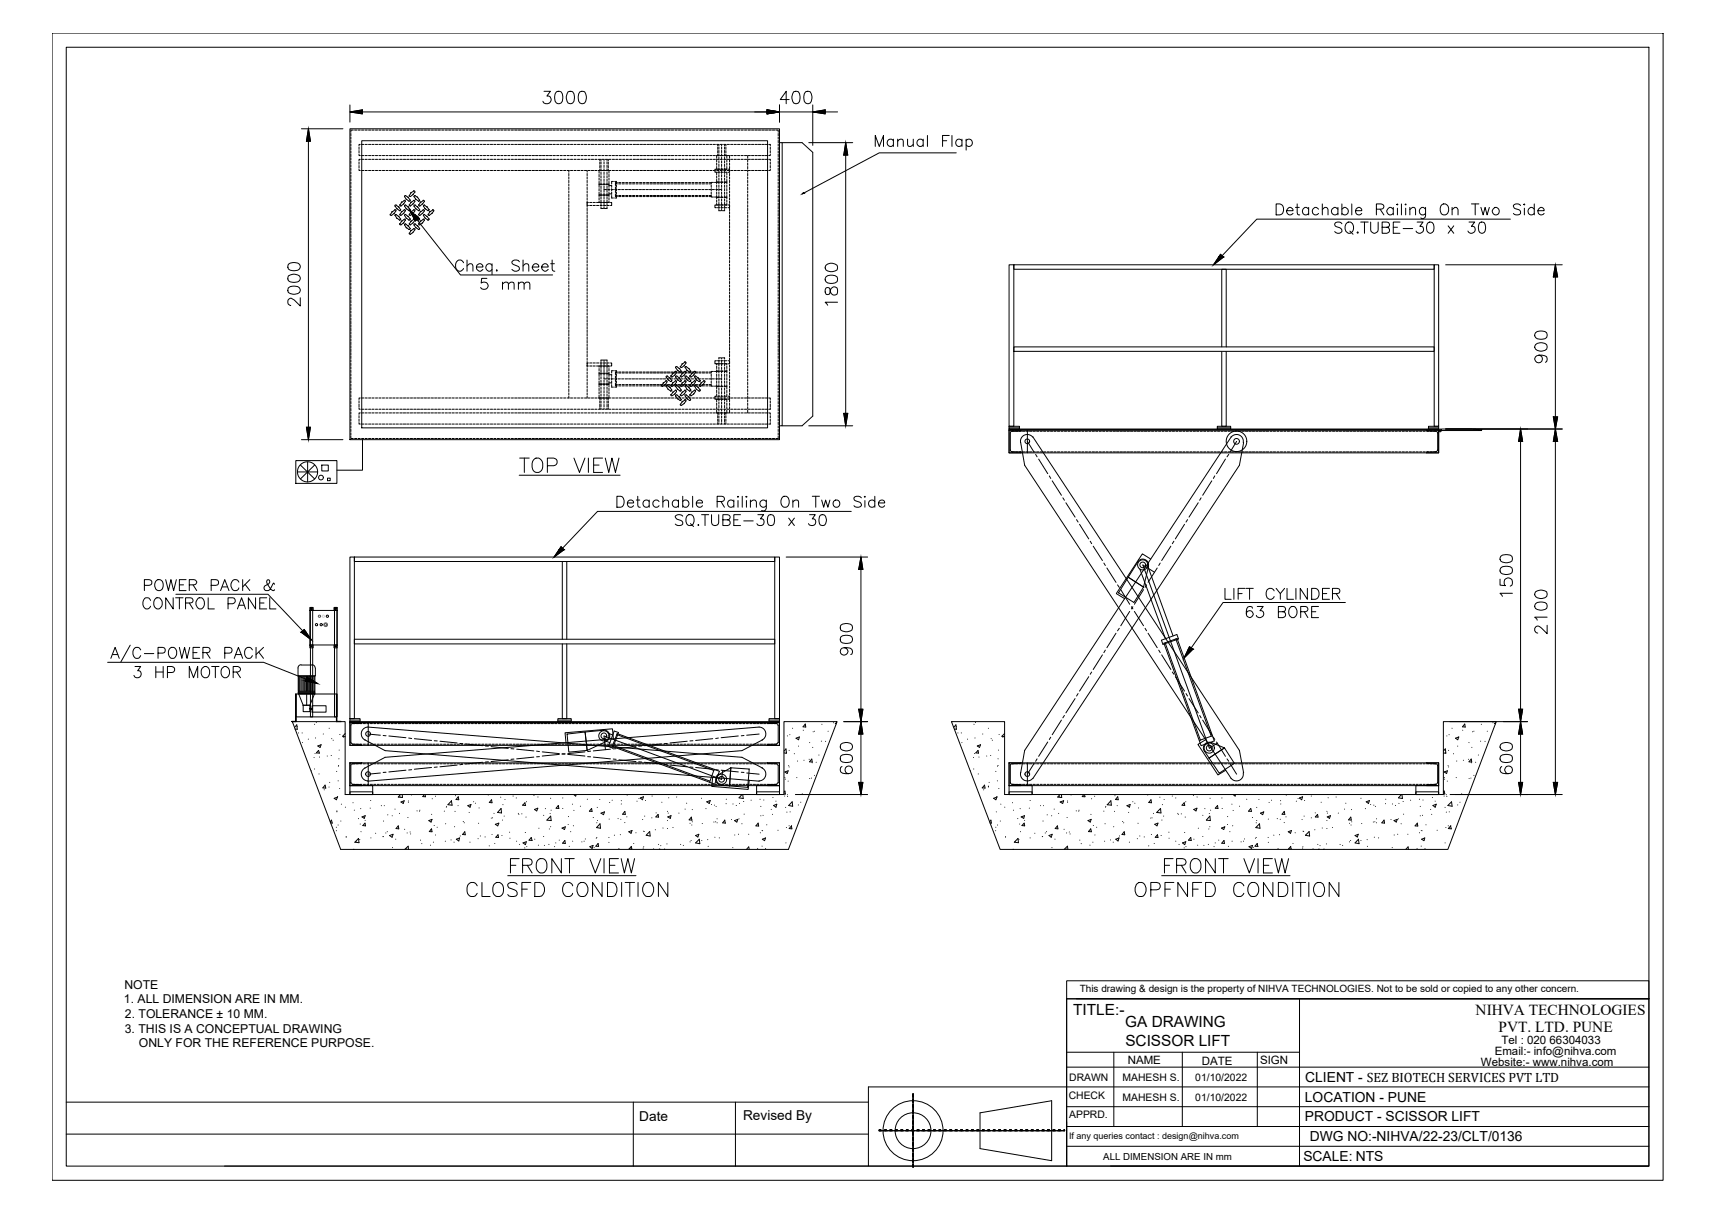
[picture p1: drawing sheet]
<svg xmlns="http://www.w3.org/2000/svg" width="594mm" height="420mm" viewBox="0 0 594 420" stroke-linecap="round" stroke-linejoin="round" font-family="sans-serif">
<defs><g id="words">
<g font-size="5.3">
<text x="372" y="352">TITLE:-</text>
<text x="511.5" y="351.8">NIHVA TECHNOLOGIES</text>
<text x="390" y="356">GA DRAWING</text>
<text x="519.4" y="357.8">PVT. LTD. PUNE</text>
<text x="390" y="362.5">SCISSOR LIFT</text>
</g>
<g font-size="4.8">
<text x="452.4" y="375">CLIENT - SEZ BIOTECH SERVICES PVT LTD</text>
<text x="452.3" y="381.9">LOCATION - PUNE</text>
<text x="452.3" y="388.7">PRODUCT - SCISSOR LIFT</text>
<text x="454" y="395.6">DWG NO:-NIHVA/22-23/CLT/0136</text>
<text x="451.7" y="402.5">SCALE: NTS</text>
</g>
<g font-size="4.7">
<text x="221.6" y="388.7">Date</text>
<text x="257.6" y="388.2">Revised By</text>
</g>
<g font-size="4.2">
<text x="43" y="347.8">1. ALL DIMENSION ARE IN MM.</text>
<text x="43.1" y="342.7">NOTE</text>
<text x="43.3" y="352.9">2. TOLERANCE ± 10 MM.</text>
<text x="43.3" y="358">3. THIS IS A CONCEPTUAL DRAWING</text>
<text x="48.1" y="363.1">ONLY FOR THE REFERENCE PURPOSE.</text>
</g>
<g font-size="4">
<text x="518.1" y="365.8">Email:- info@nihva.com</text>
<text x="520.4" y="361.8">Tel : 020 66304033</text>
<text x="390.9" y="368.9">NAME</text>
<text x="416.6" y="369.1">DATE</text>
<text x="436.7" y="368.7">SIGN</text>
<text x="513.3" y="369.5">Website:- www.nihva.com</text>
</g>
<g font-size="3.6">
<text x="370.6" y="374.8">DRAWN</text>
<text x="389.1" y="374.7">MAHESH S.</text>
<text x="414.3" y="374.7">01/10/2022</text>
<text x="370.4" y="380.9">CHECK</text>
<text x="389.1" y="381.5">MAHESH S.</text>
<text x="414.3" y="381.5">01/10/2022</text>
<text x="370.6" y="387.7">APPRD.</text>
</g>
<text font-size="3.5" x="374.2" y="343.9">This drawing &amp; design is the property of NIHVA TECHNOLOGIES. Not to be sold or copied to any other concern.</text>
<text font-size="3.4" x="382.4" y="402">ALL DIMENSION ARE IN mm</text>
<text font-size="3.1" x="370.5" y="394.9">If any queries contact : design@nihva.com</text>
</g></defs>
<!-- layer: 0 -->
<g fill="none" stroke="#000" stroke-width=".35">
<path d="M18 11.5h558.4v397.7h-558.4zM23 16.4h548.5v387.8h-548.5zM121.3 38.8l4.3-.7v1.4zM121.3 36.4v5.9M125.6 38.8h140.3M188.5 31.7h2.3l-1.2 1.6a1.39 1.39 0 0 1 1.5 1.6 1.39 1.39 0 0 1-2 1l-.6-.2-.3-.6M192.9 31.8a1.42 1.42 0 0 1 2 .7 3.6 3.6 0 0 1-.4 3.2 1.36 1.36 0 0 1-2.1-.6 3.7 3.7 0 0 1 .5-3.3zM196.9 31.8a1.41 1.41 0 0 1 2 .7 3.6 3.6 0 0 1-.4 3.2 1.27 1.27 0 0 1-1.9-.6 3.3 3.3 0 0 1 .3-3.3zM201 31.8a1.36 1.36 0 0 1 2 .7 3.4 3.4 0 0 1-.4 3.2 1.36 1.36 0 0 1-2-.6 3.8 3.8 0 0 1 .4-3.3zM265.9 38.1l4.3 .7-4.3 .7zM270.2 36.4v5.9M270.2 38.8h11.5"/>
<path d="M273.5 34.5h-3.1l2.1-2.8v4.2M275.1 31.8a1.42 1.42 0 0 1 2 .7 3.8 3.8 0 0 1-.4 3.2 1.3 1.3 0 0 1-2-.6 3.4 3.4 0 0 1 .4-3.3zM279.2 31.8a1.35 1.35 0 0 1 2 .7 3.4 3.4 0 0 1-.4 3.2 1.36 1.36 0 0 1-2-.6 3.7 3.7 0 0 1 .4-3.3zM281.7 38.8l4.3-.7v1.4zM281.7 36.4v14M286 38.8h4.3M104.5 44.6h14.4M106.9 44.6l.7 4.4h-1.4zM106.9 49v99.1M121.3 44.6h148.9v107.8h-148.9zM121.6 46.3v.7M121.6 47.5v.7"/>
<path d="M121.6 48.7v.8M121.6 49.9v.8M121.6 51.1v.8M121.6 52.3v.8M121.6 53.5v.8M121.6 54.7v.8M121.6 55.9v.8M121.6 57.1v.8M121.6 58.3v.8M121.6 59.5v.8M122.5 45.1h-.9v.8M122.9 45.1h.8"/>
<path d="M124.1 45.1h.8M124.4 53.4v.5h.5M124.4 58.6v.5h.5M124.4 51v.8M124.4 52.2v.8M124.4 56.2v.7M124.4 57.4v.8M124.9 50.1h-.5v.5M124.9 55.2h-.5v.5M125.3 45.1h.8M125.3 53.9h.8M125.3 50.1h.8"/>
<path d="M125.3 59.1h.8M125.3 55.2h.8M125.4 48.8h140.6v99.5h-140.6zM126.5 45.1h.8M126.5 53.9h.8M126.5 50.1h.8M126.5 59.1h.8M126.5 55.2h.8M127.7 45.1h.8M127.7 53.9h.8M127.7 50.1h.8M127.7 59.1h.8"/>
<path d="M127.7 55.2h.8M128.9 45.1h.8M128.9 53.9h.8M128.9 50.1h.8M128.9 59.1h.8M128.9 55.2h.8M130.1 45.1h.8M130.1 53.9h.8M130.1 50.1h.8M130.1 59.1h.8M130.1 55.2h.8M131.3 45.1h.8"/>
<path d="M131.3 53.9h.8M131.3 50.1h.8M131.3 59.1h.8M131.3 55.2h.8M132.5 45.1h.8M132.5 53.9h.8M132.5 50.1h.8M132.5 59.1h.8M132.5 55.2h.8M133.7 45.1h.8M133.7 53.9h.8M133.7 50.1h.8"/>
<path d="M133.7 59.1h.8M133.7 55.2h.8M135 45.1h.7M135 53.9h.7M135 50.1h.7M135 59.1h.7M135 55.2h.7M136.1 45.1h.8M136.1 53.9h.8M136.1 50.1h.8M136.1 59.1h.8M136.1 55.2h.8"/>
<path d="M137.3 45.1h.8M137.3 53.9h.8M137.3 50.1h.8M137.3 59.1h.8M137.3 55.2h.8M138.6 45.1h.8M138.6 53.9h.8M138.6 50.1h.8M138.6 59.1h.8M138.6 55.2h.8M139.8 45.1h.8M139.8 53.9h.8"/>
<path d="M139.8 50.1h.8M139.8 59.1h.8M139.8 55.2h.8M141 45.1h.8M141 53.9h.8M141 50.1h.8M141 59.1h.8M141 55.2h.8M142.2 45.1h.8M142.2 53.9h.8M142.2 50.1h.8M142.2 59.1h.8"/>
<path d="M142.2 55.2h.8M143.4 45.1h.8M143.4 53.9h.8M143.4 50.1h.8M143.4 59.1h.8M143.4 55.2h.8M144.6 45.1h.8M144.6 53.9h.8M144.6 50.1h.8M144.6 59.1h.8M144.6 55.2h.8M145.8 45.1h.8"/>
<path d="M145.8 53.9h.8M145.8 50.1h.8M145.8 59.1h.8M145.8 55.2h.8M147 45.1h.9M147 53.9h.9M147 50.1h.9M147 59.1h.9M147 55.2h.9M148.2 45.1h.8M148.2 53.9h.8M148.2 50.1h.8"/>
<path d="M148.2 59.1h.8M148.2 55.2h.8M149.4 45.1h.8M149.4 53.9h.8M149.4 50.1h.8M149.4 59.1h.8M149.4 55.2h.8M150.6 45.1h.9M150.6 53.9h.9M150.6 50.1h.9M150.6 59.1h.9M150.6 55.2h.9"/>
<path d="M151.8 45.1h.9M151.8 53.9h.9M151.8 50.1h.9M151.8 59.1h.9M151.8 55.2h.9M153.1 45.1h.8M153.1 53.9h.8M153.1 50.1h.8M153.1 59.1h.8M153.1 55.2h.8M154.3 45.1h.8M154.3 53.9h.8"/>
<path d="M154.3 50.1h.8M154.3 59.1h.8M154.3 55.2h.8M155.5 45.1h.8M155.5 53.9h.8M155.5 50.1h.8M155.5 59.1h.8M155.5 55.2h.8M156.7 45.1h.8M156.7 53.9h.8M156.7 50.1h.8M156.7 59.1h.8"/>
<path d="M156.7 55.2h.8M157.9 45.1h.8M157.9 53.9h.8M157.9 50.1h.8M157.9 59.1h.8M157.9 55.2h.8M159.1 45.1h.8M159.1 53.9h.8M159.1 50.1h.8M159.1 59.1h.8M159.1 55.2h.8M160.3 45.1h.8"/>
<path d="M160.3 53.9h.8M160.3 50.1h.8M160.3 59.1h.8M160.3 55.2h.8M161.5 45.1h.8M161.5 53.9h.8M161.5 50.1h.8M161.5 59.1h.8M161.5 55.2h.8M162.7 45.1h.8M162.7 53.9h.8M162.7 50.1h.8"/>
<path d="M162.7 59.1h.8M162.7 55.2h.8M163.9 45.1h.8M163.9 53.9h.8M163.9 50.1h.8M163.9 59.1h.8M163.9 55.2h.8M165.1 45.1h.8M165.1 53.9h.8M165.1 50.1h.8M165.1 59.1h.8M165.1 55.2h.8"/>
<path d="M166.3 45.1h.8M166.3 53.9h.8M166.3 50.1h.8M166.3 59.1h.8M166.3 55.2h.8M167.6 45.1h.7M167.6 53.9h.7M167.6 50.1h.7M167.6 59.1h.7M167.6 55.2h.7M168.8 45.1h.7M168.8 53.9h.7"/>
<path d="M168.8 50.1h.7M168.8 59.1h.7M168.8 55.2h.7M170 45.1h.7M170 53.9h.7M170 50.1h.7M170 59.1h.7M170 55.2h.7M171.2 45.1h.7M171.2 53.9h.7M171.2 50.1h.7M171.2 59.1h.7"/>
<path d="M171.2 55.2h.7M172.4 45.1h.7M172.4 53.9h.7M172.4 50.1h.7M172.4 59.1h.7M172.4 55.2h.7M173.6 45.1h.7M173.6 53.9h.7M173.6 50.1h.7M173.6 59.1h.7M173.6 55.2h.7M174.8 45.1h.7"/>
<path d="M174.8 53.9h.7M174.8 50.1h.7M174.8 59.1h.7M174.8 55.2h.7M176 45.1h.8M176 53.9h.8M176 50.1h.8M176 59.1h.8M176 55.2h.8M177.2 45.1h.8M177.2 53.9h.8M177.2 50.1h.8"/>
<path d="M177.2 59.1h.8M177.2 55.2h.8M178.4 45.1h.8M178.4 53.9h.8M178.4 50.1h.8M178.4 59.1h.8M178.4 55.2h.8M179.6 45.1h.9M179.6 53.9h.9M179.6 50.1h.9M179.6 59.1h.9M179.6 55.2h.9"/>
<path d="M180.8 45.1h.9M180.8 53.9h.9M180.8 50.1h.9M180.8 59.1h.9M180.8 55.2h.9M182 45.1h.9M182 53.9h.9M182 50.1h.9M182 59.1h.9M182 55.2h.9M183.2 45.1h.9M183.2 53.9h.9"/>
<path d="M183.2 50.1h.9M183.2 59.1h.9M183.2 55.2h.9M184.4 45.1h.9M184.4 53.9h.9M184.4 50.1h.9M184.4 59.1h.9M184.4 55.2h.9M185.6 45.1h.9M185.6 53.9h.9M185.6 50.1h.9M185.6 59.1h.9"/>
<path d="M185.6 55.2h.9M186.8 45.1h.9M186.8 53.9h.9M186.8 50.1h.9M186.8 59.1h.9M186.8 55.2h.9M188 45.1h.9M188 53.9h.9M188 50.1h.9M188 59.1h.9M188 55.2h.9M189.2 45.1h.9"/>
<path d="M189.2 53.9h.9M189.2 50.1h.9M189.2 59.1h.9M189.2 55.2h.9M190.4 45.1h.9M190.4 53.9h.9M190.4 50.1h.9M190.4 59.1h.9M190.4 55.2h.9M191.6 45.1h.9M191.6 53.9h.9M191.6 50.1h.9"/>
<path d="M191.6 59.1h.9M191.6 55.2h.9M192.9 45.1h.8M192.9 53.9h.8M192.9 50.1h.8M192.9 59.1h.8M192.9 55.2h.8M194.1 45.1h.8M194.1 53.9h.8M194.1 50.1h.8M194.1 59.1h.8M194.1 55.2h.8"/>
<path d="M195.3 45.1h.8M195.3 53.9h.8M195.3 50.1h.8M195.3 59.1h.8M195.3 55.2h.8M196.6 45.1h.7M196.6 53.9h.7M196.6 50.1h.7M196.6 59.1h.7M196.6 55.2h.7M197.2 59.1v.6M197.7 45.1h.8"/>
<path d="M197.7 53.9h.8M197.7 50.1h.8M197.7 59.1h.8M197.7 55.2h.8M198.9 45.1h.8M198.9 53.9h.8M198.9 50.1h.8M198.9 59.1h.8M198.9 55.2h.8M200.1 45.1h.8M200.1 53.9h.8M200.1 50.1h.8"/>
<path d="M200.1 59.1h.8M200.1 55.2h.8M201.4 45.1h.7M201.4 53.9h.7M201.4 50.1h.7M201.4 59.1h.7M201.4 55.2h.7M202.6 45.1h.7M202.6 53.9h.7M202.6 50.1h.7M202.6 59.1h.7M202.6 55.2h.7"/>
<path d="M203.5 59.1v.6M203.8 45.1h.8M203.8 53.9h.8M203.8 50.1h.8M203.8 59.1h.8M203.8 55.2h.8M205 45.1h.8M205 53.9h.8M205 50.1h.8M205 59.1h.8M205 55.2h.8M206.2 45.1h.7"/>
<path d="M206.2 53.9h.7M206.2 50.1h.7M206.2 59.1h.7M206.2 55.2h.7M207.4 45.1h.7M207.4 53.9h.7M207.4 50.1h.7M207.4 59.1h4.4M207.4 55.2h.7M207.6 59.1v.9M207.9 55.2v.5M207.9 56.2v.7"/>
<path d="M207.9 57.4v.8M207.9 58.6v.5M208.3 55.2v.4M208.3 56.1v.8M208.3 57.3v.8M208.3 58.5v.8M208.3 59.7v.8M208.6 45.1h.8M208.6 53.9h.8M208.6 50.1h.8M208.6 55.2h.8v.4M209.4 56.1v.8"/>
<path d="M209.4 57.3v.8M209.4 58.5v.8M209.4 59.7v.8M209.8 45.1h.8M209.8 53.9h.8M209.8 50.1h.8M209.8 55.2h.8M210.4 55.2v.4M210.4 56.1v.8M210.4 57.3v.8M210.4 58.5v.8M210.4 59.7v.8"/>
<path d="M210.8 55.2v.5M210.8 56.2v.7M210.8 57.4v.8M210.8 58.6v.5M211 45.1h.8M211 53.9h.8M211 50.1h.8M211 55.2h.8M211.1 59.1v.9M212.2 45.1h.8M212.2 53.9h.8M212.2 50.1h.8"/>
<path d="M212.2 59.1h.8M212.2 55.2h.8M213.4 45.1h.8M213.4 53.9h.8M213.4 50.1h.8M213.4 59.1h.8M213.4 55.2h.8M214.6 45.1h.8M214.6 53.9h.8M214.6 50.1h.8M214.6 59.1h.8M214.6 55.2h.8"/>
<path d="M215.8 45.1h.8M215.8 53.9h.8M215.8 50.1h.8M215.8 59.1h.8M215.8 55.2h.8M217 45.1h.8M217 53.9h.8M217 50.1h.8M217 59.1h.8M217 55.2h.8M218.2 45.1h.8M218.2 53.9h.8"/>
<path d="M218.2 50.1h.8M218.2 59.1h.8M218.2 55.2h.8M219.4 45.1h.9M219.4 53.9h.9M219.4 50.1h.9M219.4 59.1h.9M219.4 55.2h.9M220.6 45.1h.9M220.6 53.9h.9M220.6 50.1h.9M220.6 59.1h.9"/>
<path d="M220.6 55.2h.9M221.8 45.1h.9M221.8 53.9h.9M221.8 50.1h.9M221.8 59.1h.9M221.8 55.2h.9M223 45.1h.9M223 53.9h.9M223 50.1h.9M223 59.1h.9M223 55.2h.9M224.2 45.1h.9"/>
<path d="M224.2 53.9h.9M224.2 50.1h.9M224.2 59.1h.9M224.2 55.2h.9M225.4 45.1h.9M225.4 53.9h.9M225.4 50.1h.9M225.4 59.1h.9M225.4 55.2h.9M226.7 45.1h.8M226.7 53.9h.8M226.7 50.1h.8"/>
<path d="M226.7 59.1h.8M226.7 55.2h.8M227.8 45.1h.9M227.8 53.9h.9M227.8 50.1h.9M227.8 59.1h.9M227.8 55.2h.9M229 45.1h.9M229 53.9h.9M229 50.1h.9M229 59.1h.9M229 55.2h.9"/>
<path d="M230.3 45.1h.8M230.3 53.9h.8M230.3 50.1h.8M230.3 59.1h.8M230.3 55.2h.8M231.5 45.1h.8M231.5 53.9h.8M231.5 50.1h.8M231.5 59.1h.8M231.5 55.2h.8M232.7 45.1h.8M232.7 53.9h.8"/>
<path d="M232.7 50.1h.8M232.7 59.1h.8M232.7 55.2h.8M234 45.1h.7M234 53.9h.7M234 50.1h.7M234 59.1h.7M234 55.2h.7M235.2 45.1h.7M235.2 53.9h.7M235.2 50.1h.7M235.2 59.1h.7"/>
<path d="M235.2 55.2h.7M236.4 45.1h.7M236.4 53.9h.7M236.4 50.1h.7M236.4 59.1h.7M236.4 55.2h.7M237.6 45.1h.8M237.6 53.9h.8M237.6 50.1h.8M237.6 59.1h.8M237.6 55.2h.8M238.8 45.1h.8"/>
<path d="M238.8 53.9h.8M238.8 50.1h.8M238.8 59.1h.8M238.8 55.2h.8M240 45.1h.7M240 53.9h.7M240 50.1h.7M240 59.1h.7M240 55.2h.7M241.2 45.1h.7M241.2 53.9h.7M241.2 50.1h.7"/>
<path d="M241.2 59.1h.7M241.2 55.2h.7M242.4 45.1h.8M242.4 53.9h.8M242.4 50.1h.8M242.4 59.1h.8M242.4 55.2h.8M243.6 45.1h.8M243.6 53.9h.8M243.6 50.1h.8M243.6 59.1h.8M243.6 55.2h.8"/>
<path d="M244.8 45.1h.8M244.8 53.9h.8M244.8 50.1h.8M244.8 59.1h.8M244.8 55.2h.8M246 45.1h.8M246 53.9h.8M246 50.1h.8M246 59.1h.8M246 55.2h.8M247.2 45.1h.8M247.2 53.9h.8"/>
<path d="M247.2 50.1h.8M247.2 59.1h.8M247.2 55.2h.8M248.3 58.7h-.5v1h.5M248.4 45.1h.8M248.4 50.1h.8v.4M248.4 59.1h.8M248.4 56.5v.8M248.4 57.7v1h1.1M248.4 59.7v.8M248.7 59.7h.8M248.8 50.1v.5"/>
<path d="M248.8 51v.8M248.8 52.2v.8M248.8 53.4v.5M249.2 54.5v.7h-.8v.9M249.2 50.9v.8M249.2 52.1v.8M249.2 53.3v.8M249.2 55.7v.8M249.2 56.9v.8M249.2 58.2v.7M249.2 59.4v.7M249.3 53.9h-.9v1"/>
<path d="M249.6 45.1h.8M249.6 53.9h.9M249.6 50.1h.8M249.6 59.1h.8M249.6 55.2h.8M249.8 58.7h.9M249.9 59.7h.8M250.1 50.1v.4M250.1 50.9v.8M250.1 52.1v.8M250.1 53.3v.8M250.1 54.5v.8"/>
<path d="M250.1 55.7v.8M250.1 56.9v.8M250.1 58.2v.7M250.1 59.4v.7M250.8 45.1h.8M250.8 53.9h1.1v1M250.8 50.1h.8v.5M250.8 59.1h.8M250.8 55.2h.8M251.1 50.1v.4M251.1 50.9v.8M251.1 52.1v.8"/>
<path d="M251.1 53.3v.8M251.1 54.5v.8M251.1 55.7v.8M251.1 56.9v.8M251.1 58.2v.7M251.1 59.4v.7M251.1 59.7h.8v.8M251.6 51v.8M251.6 52.2v.8M251.6 53.4v.5M251.9 55.3v.8M251.9 56.5v.8"/>
<path d="M251.9 57.7v1h-.9M252 45.1h.8M252 53.9h.8M252 50.1h.8M252 59.1h.8M252 55.2h.8M252.4 58.7h.5v1h-.5M252.9 53.9v1M252.9 55.3v.8M252.9 56.5v.8M252.9 57.7v.8M252.9 58.9v.8"/>
<path d="M253.2 45.1h.8M253.2 53.9h.8M253.2 50.1h.8M253.2 59.1h.8M253.2 55.2h.8M254.4 45.1h.8M254.4 53.9h.8M254.4 50.1h.8M254.4 59.1h.8M254.4 55.2h.8M255.6 45.1h.8M255.6 53.9h.8"/>
<path d="M255.6 50.1h.8M255.6 59.1h.8M255.6 55.2h.8M256.8 45.1h.8M256.8 53.9h.8M256.8 50.1h.8M256.8 59.1h.8M256.8 55.2h.8M258 45.1h.8M258 53.9h.8M258 50.1h.8M258 59.1h.8"/>
<path d="M258 55.2h.8M259.2 53.9v1M259.2 55.3v.8M259.2 56.5v.8M259.2 57.7v.8M259.2 58.9v.8M259.3 45.1h.8M259.3 53.9h.8M259.3 50.1h.8M259.3 59.1h.8M259.3 55.2h.8M260.5 45.1h.8"/>
<path d="M260.5 53.9h.8M260.5 50.1h.8M260.5 59.1h.8M260.5 55.2h.8M261.7 45.1h.8M261.7 53.9h.8M261.7 50.1h.8M261.7 59.1h.8M261.7 55.2h.8M262.8 45.1h.9M262.8 53.9h.9M262.8 50.1h.9"/>
<path d="M262.8 59.1h.9M262.8 55.2h.9M264.1 45.1h.8M264.1 53.9h.8M264.1 50.1h.8M264.1 59.1h.8M264.1 55.2h.8M265.3 45.1h.8M265.3 53.9h.8M265.3 50.1h.8M265.3 59.1h.8M265.3 55.2h.8"/>
<path d="M266.5 45.1h.8M266.5 50.1h.5v.5M266.5 55.2h.5v.5M267 53.4v.5h-.5M267 58.6v.5h-.5M267 51v.8M267 52.2v.8M267 56.2v.7M267 57.4v.8M267.7 45.1h.8M268.9 45.1h.8v.8M269.7 46.3v.7"/>
<path d="M269.7 47.5v.7M269.7 48.7v.8M269.7 49.9v.8M269.7 51.1v.8M269.7 52.3v.8M269.7 53.5v.8M269.7 54.7v.8M269.7 55.9v.8M269.7 57.1v.8M269.7 58.3v.8M269.7 59.5v.8M270.2 49.5h.9v98.1h-.9"/>
<path d="M271.1 49.5h6.9l3.7 3.3v91.4l-3.7 3.4h-6.9M280.3 49.5h15.2M293.1 49.5l.7 4.3h-1.3zM293.1 53.8v89.5M303.4 50.8v-3.8l1.4 3.8 1.4-3.8v3.8M309.7 48.8a1.2 1.2 0 0 0-1.8-.2 1.2 1.2 0 0 0 0 1.8 1.2 1.2 0 0 0 1.8-.2M309.7 48.2v2.6M311.1 49l1-.8 .8 .2 .2 2.4M311.1 48.2v2.6M314.6 48.2l.1 2.4 1 .2 .8-.7M316.5 48.2v2.6M320 48.8a1.2 1.2 0 0 0-1.8-.2 1.2 1.2 0 0 0 0 1.8 1.2 1.2 0 0 0 1.8-.2"/>
<path d="M320 48.2v2.6M321.5 47v3.8M326.7 48.8h1.4M329 47h-2.3v3.8M330 47v3.8M331.4 53h-26.6l-26.2 13.9M333.4 48.8a1.2 1.2 0 0 0-1.8-.2 1.2 1.2 0 0 0 0 1.8 1.2 1.2 0 0 0 1.8-.2M333.4 48.2v2.6M334.9 48.8a1.2 1.2 0 0 1 1.7-.2 1.2 1.2 0 0 1 0 1.8 1.2 1.2 0 0 1-1.7-.2M334.9 48.2v3.8M121.6 60.7v.8M121.6 61.9v.8"/>
<path d="M121.6 63.1v.8M121.6 64.3v.8M121.6 65.5v.8M121.6 66.8v.7M121.6 68v.7M121.6 69.1v.8M121.6 70.4v.8M121.6 71.6v.8M121.6 72.8v.9M121.6 74v.8M121.6 75.2v.8M121.6 76.4v.8"/>
<path d="M121.6 77.6v.9M121.6 78.8v.9M135.2 74.3l.1 .3 .3 .1M135.9 73.4h.1M135.9 73.4l-.6 .9M136 73.3l-.2 .2M136.8 72.7v.1M136.8 72.7h.3l.1 .4M136.8 72.8l-.8 .5M137 74.7l.6 1.1M137 71.5h.1M137 71.5l.5 .8"/>
<path d="M137.1 73.1l-.4 .9-1 .6M137.2 71.1h-.3v.4M137.2 74.4l-.3 .3M137.3 74.4l.8 .6M137.3 71.1l.8 .6M137.5 72.2l.1 .2M137.7 75.7l.8 .6 .3-.1 .1-.3M137.7 72.4h.1M137.7 72.4l.8 .6M138.1 71.6l.2 .2M138.1 75l.7 .9M138.3 71.8l.5 .8"/>
<path d="M138.3 71.8h.1M138.3 75.1h.1M138.4 73h.1M138.5 77.5v.3l.4 .1M138.6 71v.3l.4 .1M138.6 71v.1M138.6 77.6h.1M138.9 72.6l-.1 .4h-.3M139 71.4h.1M139 74.6v.1M139.1 70.2h.1M139.1 76.7l-.5 .9"/>
<path d="M139.1 73.4l-.5 .9M139.2 70.2l-.6 .9M139.3 70l-.2 .1M139.3 76.6l-.2 .1M139.3 73.3l-.2 .2M139.3 70.1h.1M139.3 76.6h.1M139.9 70.6l-.9 .8M140.1 69.5h.1M140.1 76l-.8 .6M140.1 72.7l-.8 .6M140.1 69.5l-.8 .6"/>
<path d="M140.1 69.5l.4 .1v.3M140.1 76h.3l.1 .4M140.1 72.7l.3 .1 .1 .3M140.4 76.4l-.5 .9-.9 .6M140.4 73.1l-.5 .9-.9 .7-.3-.1-.1-.3M140.4 69.9l-.5 .8M140.4 69.8v.1M140.4 73.1h.1M140.4 76.3v.1M140.6 67.8l-.4 .3 .6 1M140.6 67.8v.1M140.6 67.9l.8 .4"/>
<path d="M140.7 69l1.1 .8 .3-.2v-.3M140.7 72.2l1 .8M140.7 75.6l.2 .2M140.7 78.9l.2 .1M140.9 75.7l.8 .6M140.9 78.9l.8 .7M141.4 68.3l.1 .2M141.4 71.6l.1 .2M141.4 71.7l-.8-.6h-.3l-.1 .3 .6 .9M141.4 75l.1 .1M141.4 75l-.8-.7-.4 .1 .6 1.2M141.5 71.8l.7 .9-.5 .3"/>
<path d="M141.5 75.1l.7 .9-.5 .3M141.5 78.3l.7 .9-.5 .3M141.5 78.4l-1.2-.8-.1 .4 .6 .9M141.5 68.5l.6 .9M141.7 69.7v.1M141.7 73h.1M141.7 79.5v.1M141.8 67.7l.1 .3 .3 .1M141.8 71l.1 .3 .3 .1M141.9 72.8l3.2 2.9-1.1 .9zM142.2 74.6v.1M142.2 68.1h.1"/>
<path d="M142.2 71.4h.1M142.4 76.7l-.6 .9 .4 .3M142.4 70.2l-.5 .8M142.5 66.7l-.6 1M142.5 70l-.2 .1M142.5 79.9l-.6 .9M142.5 76.6l-.2 .1M142.6 70.1h.1M142.6 76.6h.1M142.6 79.9h.1M143.2 70.7h.1M143.2 67.3v.1"/>
<path d="M143.2 77.2h.1M143.2 67.3l-1 .8M143.2 70.6l-1 .8M143.4 72.7l-.8 .6M143.4 66.2h.1M143.4 69.5h.1M143.4 76l-.8 .6M143.4 79.3h.1M143.4 72.7l.3 .1 .1 .3-.6 .9-1.1 .7-.3-.4 .7-1.1M143.4 66.2h.3l.1 .3-.6 .9M143.4 69.5h.3l.1 .3-.6 .9M143.4 79.3h.3l.1 .3"/>
<path d="M143.4 76h.3l.1 .4-.7 1-.9 .5M143.4 66.2l-.8 .5M143.4 69.5l-.8 .6M143.4 79.3l-.8 .6M143.8 73.1h.1M143.8 69.8v.1M143.8 79.6v.1M143.8 76.3v.1M143.8 79.7l-.6 .8-1 .7M143.9 77.6l.9 .8M143.9 71.1l.7 .6M143.9 67.8l.7 .5"/>
<path d="M143.9 74.4l.7 .6M143.9 71.1l-.4 .3 .6 .9M143.9 67.8l-.4 .3 .6 .9M143.9 74.4l-.4 .2 .6 1M143.9 77.6l-.4 .3 .7 1.1M144 72.2l.2 .2M144 69l.2 .1M144 75.5l1.1 .8M144 68.9l.1 .1M144.2 72.4h.1M144.2 69.1h.1M144.2 78.9v.1"/>
<path d="M144.2 72.4l.9 .6M144.2 69.1l.9 .6M144.2 79l.9 .5M144.5 76.1l15.1 19.2h31.9M144.6 71.6l.2 .2M144.6 68.3l.2 .2M144.6 75l.2 .1M144.8 71.8h.1M144.8 75.1h.1M144.8 78.3v.1M144.8 71.8l.6 .9-.4 .3M144.8 75.1l.6 .9-.4 .3"/>
<path d="M144.8 68.5l.6 .9M144.8 78.4l.6 .8M145.1 77.6h.1M145.1 71l.1 .1M145.4 69.3l-.1 .4-.3 .1M145.4 79.2l-.1 .3h-.3M145.4 69.4h.1M145.4 79.2h.1M145.7 70.2l-.5 .9M145.7 76.7l-.5 .9M145.8 70l-.2 .1M145.8 73.2l-.7 1.1 .1 .3 .3 .1"/>
<path d="M146.3 70.8l-.8 .6-.4-.1v-.3M146.3 77.4l-.8 .6-.3-.2-.1-.3M146.3 74.1l-.8 .5M146.4 70.6l-.1 .2M146.4 77.2l-.1 .2M146.4 77.2h.1M146.4 70.7h.1M146.6 69.5l.4 .1 .1 .3M146.6 76h.4l.1 .4M146.6 72.7l.4 .1 .1 .3M146.7 76l-1.1 .7M146.7 69.5h.1"/>
<path d="M146.7 72.7v.1M146.7 69.5l-.9 .6M146.7 72.8l-.9 .5M146.7 71.5l.1-.4h.3l.8 .6M146.8 71.5h.1M146.8 71.5l.5 .8M147.1 76.3v.1M147.1 69.8v.1M147.1 73.1h.1M147.1 73.1l-.8 1M147.1 69.9l-.6 .8M147.1 76.4l-.6 .8"/>
<path d="M147.3 75.5l.1 .2M147.3 72.2l.1 .2M147.5 75.7l.8 .6M147.5 72.4h.1M147.5 72.4l.9 .6M147.9 75h.1M147.9 75l.8 .9-.1 .3-.3 .1M147.9 75l-.7-.6h-.3l-.2 .3 .6 .9M147.9 71.6l.2 .2M148.1 75.1h.1M148.1 71.8l.6 .9-.1 .3h-.3M148.3 73h.1"/>
<path d="M148.8 74.6v.1M148.9 73.4l-.5 .9 .4 .4M149.1 73.2l-.2 .2M149.9 72.7h.3l.1 .4M150 72.7v.1M150 72.8l-.9 .5M150.3 73.1h.1M150.3 73.1l-.6 .9-.9 .7M197.2 60.1v.8M197.2 61.3v.8M197.2 62.5v.8M197.2 63.7v.8"/>
<path d="M197.2 64.9v.8M197.2 66.2v.7M197.2 67.4v.7M197.2 68.5v.8M197.2 69.8v.7M197.2 71v.8M197.2 72.2v.8M197.2 73.4v.8M197.2 74.6v.8M197.2 75.8v.8M197.2 77v.8M197.2 78.2v.9"/>
<path d="M197.2 79.4v.9M203.5 60.1v.8M203.5 61.3v.8M203.5 62.5v.8M203.5 63.7v.8M203.5 64.9v.8M203.5 66.2v.7M203.5 67.4v.7M203.5 68.5v.8M203.5 69.8v.7M203.5 71v.8M203.5 72.2v.8"/>
<path d="M203.5 73.4v.8M203.5 74.6v.8M203.5 75.8v.8M203.5 77v.8M203.5 78.2v.9M203.5 79.4v.9M203.9 70.2h-.4v1h.4M204.4 70.2h.8M204.4 71.2h.8M205.6 70.2h.7M205.6 71.2h.7M206.8 70.2h.7"/>
<path d="M206.8 71.2h.7M207.6 60.5v.8M207.6 61.7v.8M207.6 62.9v.9h1M207.6 65.4v.8M207.6 66.6v.9h1M207.6 68.5v.8M207.6 69.8v.4h1.1M208 71.2h.7M208.3 60.9v.8M208.3 62.1v.8M208.3 63.3v.8"/>
<path d="M208.3 64.5v.9M208.3 65.7v.9M208.3 66.9v.9M208.3 68.1v.9M208.3 69.3v.9M208.3 70.5v.9M208.3 71.7v.6h.9M208.6 64h-1v.9M208.6 67.7h-1v.4M208.9 63.8h.9M208.9 64h.9M208.9 67.7h.9"/>
<path d="M208.9 70.2h1.1M208.9 67.5h.9M209.2 71.2h.8M209.4 60.9v.8M209.4 62.1v.8M209.4 63.3v.8M209.4 64.5v.9M209.4 66.9v.9M209.4 68.1v.9M209.4 69.3v.9M209.4 70.5v.9M209.4 71.7v.6"/>
<path d="M210.1 64h1v.9M210.1 67.7h1v.4M210.1 70.2h1.1M210.2 65.7h-.8v.9M210.4 60.9v.8M210.4 62.1v.8M210.4 63.3v.8M210.4 64.5v.9M210.4 65.7v.9M210.4 66.9v.9M210.4 68.1v.9M210.4 69.3v.9"/>
<path d="M210.4 70.5v.9M210.4 71.7v.6h-.9M210.4 71.2h.8M210.6 65.7h.8M211.1 60.5v.8M211.1 61.7v.8M211.1 62.9v.9h-1M211.1 65.4v.8M211.1 66.6v.9h-1M211.1 68.5v.8M211.1 69.8v.4M211.1 67.2h.9"/>
<path d="M211.1 64.3h.9M211.6 70.2h.4v1h-.4M211.8 65.7h.8M212 64.2v.7M212 65.4v.8M212 66.6v.8M212 67.8v.8h.6M212.6 62.9h-.6v.8M213 62.9h.7v.8M213 65.7h.8M213.3 64.8v.7M213.3 66v.8"/>
<path d="M213.3 67.2v.9h.7M213.3 67.8h.7M213.3 63.7h.7M213.7 64.2v.7M213.7 65.4v.8M213.7 66.6v.8M213.7 67.8v.8h-.7M214 63.3h-.7v1M214.3 65.7h.7M214.4 68.1h.8M214.4 63.3h.8M214.4 67.8h.8"/>
<path d="M214.4 63.7h.8M215.5 65.7h.7M215.6 68.1h.8M215.6 63.3h.8M215.6 67.8h.8M215.6 63.7h.8M216.7 65.7h.8M216.8 68.1h.8M216.8 63.3h.8M216.8 67.8h.8M216.8 63.7h.8M217.9 65.7h.8"/>
<path d="M218.1 68.1h.7M218.1 63.3h.7M218.1 67.8h.7M218.1 63.7h.7M219.1 65.7h.8M219.2 68.1h.8M219.2 63.3h.8M219.2 67.8h.8M219.2 63.7h.8M220.3 65.7h.8M220.4 68.1h.8M220.4 63.3h.8"/>
<path d="M220.4 67.8h.8M220.4 63.7h.8M221.5 65.7h.9M221.7 68.1h.7M221.7 63.3h.7M221.7 67.8h.7M221.7 63.7h.7M222.7 65.7h.8M222.9 68.1h.7M222.9 63.3h.7M222.9 67.8h.7M222.9 63.7h.7"/>
<path d="M223.9 65.7h.8M224.1 68.1h.8M224.1 63.3h.8M224.1 67.8h.8M224.1 63.7h.8M225.1 65.7h.9M225.3 68.1h.8M225.3 63.3h.8M225.3 67.8h.8M225.3 63.7h.8M226.3 65.7h.9M226.5 68.1h.8"/>
<path d="M226.5 63.3h.8M226.5 67.8h.8M226.5 63.7h.8M227.5 65.7h.9M227.7 68.1h.8M227.7 63.3h.8M227.7 67.8h.8M227.7 63.7h.8M228.7 65.7h.9M228.9 68.1h.9M228.9 63.3h.9M228.9 67.8h.9"/>
<path d="M228.9 63.7h.9M229.9 65.7h.9M230.1 68.1h.9M230.1 63.3h.9M230.1 67.8h.9M230.1 63.7h.9M231.2 65.7h.8M231.3 68.1h.8M231.3 63.3h.8M231.3 67.8h.8M231.3 63.7h.8M232.4 65.7h.8"/>
<path d="M232.5 68.1h.8M232.5 63.3h.8M232.5 67.8h.8M232.5 63.7h.8M233.6 65.7h.8M233.7 68.1h.9M233.7 63.3h.9M233.7 67.8h.9M233.7 63.7h.9M234.8 65.7h.8M234.9 68.1h.9M234.9 63.3h.9"/>
<path d="M234.9 67.8h.9M234.9 63.7h.9M236 65.7h.8M236.1 68.1h.9M236.1 63.3h.9M236.1 67.8h.9M236.1 63.7h.9M237.2 65.7h.8M237.4 68.1h.8M237.4 63.3h.8M237.4 67.8h.8M237.4 63.7h.8"/>
<path d="M238.4 65.7h.8M238.6 68.1h.8M238.6 63.3h.8M238.6 67.8h.8M238.6 63.7h.8M239.6 65.7h.8M239.8 68.1h.8M239.8 63.3h.8M239.8 67.8h.8M239.8 63.7h.8M240.8 65.7h.8M241 68.1h.8"/>
<path d="M241 63.3h.8M241 67.8h.8M241 63.7h.8M242 65.7h.8M242.2 68.1h.8M242.2 63.3h.8M242.2 67.8h.8M242.2 63.7h.8M243.3 65.7h.7M243.4 68.1h.8M243.4 63.3h.8M243.4 67.8h.8"/>
<path d="M243.4 63.7h.8M244.5 65.7h.7M244.6 68.1h.8M244.6 63.3h.8M244.6 67.8h.8M244.6 63.7h.8M245.6 65.7h.8M245.8 67.8h.7v.5h.8M245.8 68.1h.7M245.8 63.3h.7M246.5 64.2v.7M246.5 65.4v.8"/>
<path d="M246.5 66.6v.8M246.9 65.7h.7M247.3 63.2h-.8v.5h-.7M247.6 63.2h1.7M247.6 68.3h1.7M248.1 65.7h.7M248.3 71.1h-.5v.9h.5M248.4 61v.8M248.4 62.2v.9h.9M248.4 63.2v.5M248.4 64.2v.7M248.4 65.4v.8"/>
<path d="M248.4 66.6v.8M248.4 67.8v.5M248.4 69.3v.8M248.4 70.5v.6h1.1M248.7 72h.8M249.2 60.5v.8M249.2 61.8v.7M249.2 63v.7M249.2 64.2v.7M249.2 65.4v.8M249.2 66.6v.8M249.2 67.8v.7"/>
<path d="M249.2 69v.8M249.2 70.2v.8M249.2 71.4v.9M249.2 72.6v.4h.7M249.3 65.7h.8M249.3 68.5h-.9v.4M249.8 63.1h.7M249.8 63.2h.7M249.8 68.5h.7M249.8 71.1h.9M249.8 68.3h.7M249.9 72h.8"/>
<path d="M250.1 60.5v.8M250.1 61.8v.7M250.1 63v.7M250.1 64.2v.7M250.1 65.4v.8M250.1 66.6v.8M250.1 67.8v.7M250.1 69v.8M250.1 70.2v.8M250.1 71.4v.9M250.1 72.6v.4M251 63.2h.9v.5"/>
<path d="M251 68.5h.9v.4M251.1 60.5v.8M251.1 61.8v.7M251.1 63v.7M251.1 64.2v.7M251.1 65.4v.8M251.1 66.6v.8M251.1 67.8v.7M251.1 69v.8M251.1 70.2v.8M251.1 71.4v.9M251.1 72.6v.4h-.7"/>
<path d="M251.1 72h.8M251.9 61v.8M251.9 62.2v.9h-.9M251.9 64.2v.7M251.9 65.4v.8M251.9 66.6v.8M251.9 67.8v.5h-.9M251.9 69.3v.8M251.9 70.5v.6h-.9M252.4 71.1h.5v.9h-.5M252.9 60.1v.8M252.9 61.3v.8"/>
<path d="M252.9 62.5v.8M252.9 63.7v.8M252.9 64.9v.8M252.9 66.2v.7M252.9 67.4v.7M252.9 68.5v.8M252.9 69.8v.7M252.9 71v.8M252.9 72.2v.8M252.9 73.4v.8M252.9 74.6v.8M252.9 75.8v.8"/>
<path d="M252.9 77v.8M252.9 78.2v.9M252.9 79.4v.9M259.2 60.1v.8M259.2 61.3v.8M259.2 62.5v.8M259.2 63.7v.8M259.2 64.9v.8M259.2 66.2v.7M259.2 67.4v.7M259.2 68.5v.8M259.2 69.8v.7"/>
<path d="M259.2 71v.8M259.2 72.2v.8M259.2 73.4v.8M259.2 74.6v.8M259.2 75.8v.8M259.2 77v.8M259.2 78.2v.9M259.2 79.4v.9M269.7 60.7v.8M269.7 61.9v.8M269.7 63.1v.8M269.7 64.3v.8"/>
<path d="M269.7 65.5v.8M269.7 66.8v.7M269.7 68v.7M269.7 69.1v.8M269.7 70.4v.8M269.7 71.6v.8M269.7 72.8v.9M269.7 74v.8M269.7 75.2v.8M269.7 76.4v.8M269.7 77.6v.9M269.7 78.8v.9"/>
<path d="M278.1 67.2l.4-.4 .1 .2zM442.3 70.7h1.3a2.02 2.02 0 0 1 1.3 1.9 2.02 2.02 0 0 1-1.3 1.9h-1.3zM445.9 73h2.3v-.3a1.24 1.24 0 0 0-2.1-.1 1.24 1.24 0 0 0 .8 1.9h.5l.8-.5M449 71.9h1.3M449.6 70.7v3l.2 .6 .7 .2M453.6 72.5a1.24 1.24 0 0 0-2.2 .3 1.24 1.24 0 0 0 1.4 1.7l.8-.5M453.6 71.9v2.6M457 72.5a1.24 1.24 0 0 0-2.1 .3 1.24 1.24 0 0 0 1.3 1.7l.8-.5M458.3 72.7l.9-.8 .9 .3 .2 2.3M458.3 70.7v3.8M463.7 72.5a1.25 1.25 0 0 0-1.8-.2 1.25 1.25 0 0 0 0 1.9 1.25 1.25 0 0 0 1.8-.2M463.7 71.9v2.6"/>
<path d="M465.1 72.5a1.24 1.24 0 0 1 1.8-.2 1.24 1.24 0 0 1 0 1.9 1.24 1.24 0 0 1-1.8-.2M465.1 77.6a1.36 1.36 0 0 0-1.4-.7 1.36 1.36 0 0 0-1.1 1.1l.4 .5 1.4 .5a.99 .99 0 0 1 .4 1.6 1.54 1.54 0 0 1-2.2-.3M465.1 70.7v3.8M466.6 77.6a1.41 1.41 0 0 1 1.6-.6 1.41 1.41 0 0 1 .9 1.5 1.63 1.63 0 0 1-.3 1.8 1.63 1.63 0 0 1-1.8 .3 2.24 2.24 0 0 1-.4-3zM468.5 70.7v3.8M469.8 73h2.2a1.08 1.08 0 0 0-1.1-1.2 1.08 1.08 0 0 0-1.1 1.2 1.19 1.19 0 0 0 .7 1.4 1.19 1.19 0 0 0 1.5-.4M471.6 77h2.6M472.9 77v3.9M475.1 77v2.7a1.3 1.3 0 0 0 1.3 1.2 1.3 1.3 0 0 0 1.3-1.2v-2.7M477.1 72.5l2.2-.2a.88 .88 0 0 0 0-1.4l-2.2-.2v3.8M478.3 72.5l1.4 2M479.1 78.8l2.2-.2a.92 .92 0 0 0 0-1.5l-2.2-.1v3.9h1.6l.6-.3a1.07 1.07 0 0 0 0-1.6l-.6-.2"/>
<path d="M482.9 72.5a1.25 1.25 0 0 0-1.8-.2 1.25 1.25 0 0 0 0 1.9 1.25 1.25 0 0 0 1.8-.2M482.9 71.9v2.6M482.9 78.8h1.5M484.1 70.9l.3-.2 .1 .2zM484.4 72.2v2.3M485.2 77h-2.3v3.9h2.3M485.7 70.7v3.8M486.3 79.2h3.3M487.2 70.7v.4zM487.2 72.2v2.3M488.7 72.7l.9-.8 .9 .3 .1 2.3M488.7 71.9v2.6"/>
<path d="M491.2 77h2l-1.1 1.5a1.24 1.24 0 0 1 1.3 1.4 1.24 1.24 0 0 1-1.6 1l-1-.8M494.1 71.9v2.9a1.01 1.01 0 0 1-1.6 .7M494.1 72.5a1.25 1.25 0 0 0-2.2 .4 1.25 1.25 0 0 0 1.5 1.6l.7-.5M495 77.1a1.26 1.26 0 0 1 1.9 .7 2.51 2.51 0 0 1-1 3.1h-.3a2.45 2.45 0 0 1-.6-3.8zM499.5 71.2a1.6 1.6 0 0 1 2.1-.2 1.6 1.6 0 0 1 .5 2 1.46 1.46 0 0 1-1.5 1.5 1.46 1.46 0 0 1-1.4-1.5zM501.9 78.3l2 2.6M503.3 72.7l.9-.8 .9 .3 .3 .5v1.8M503.3 71.9v2.6M503.9 78.3l-2 2.6M509.2 77h1.9l-1.1 1.5a1.25 1.25 0 0 1 1.3 1.4 1.25 1.25 0 0 1-1.6 1l-.9-.8M510 70.7h2.6M511.3 70.7v3.8"/>
<path d="M512.9 77.1a1.25 1.25 0 0 1 1.8 .7 3.2 3.2 0 0 1-.3 2.8l-.9 .3a2.63 2.63 0 0 1-.6-3.8zM513.3 71.9l.8 2.6 .6-2.6 .7 2.6 .8-2.6M523.5 76h-87.9l-12.1 12.7M527 71.2a1.39 1.39 0 0 0-1.3-.6 1.39 1.39 0 0 0-1.2 1l.4 .6 1.5 .5a1.07 1.07 0 0 1 .6 1.3 1.67 1.67 0 0 1-2.5 0M528.3 70.7v.4l-.2-.2zM528.3 72.2v2.3M531.8 72.5a1.25 1.25 0 0 0-2.2 .3 1.25 1.25 0 0 0 1.4 1.7l.8-.5M531.8 70.7v3.8M533 73h2.2a1.08 1.08 0 0 0-1.1-1.1 1.08 1.08 0 0 0-1.1 1.1 1.19 1.19 0 0 0 .7 1.4 1.19 1.19 0 0 0 1.5-.4M99.9 99.8a3.3 3.3 0 0 1 3.9 0 1.24 1.24 0 0 1-.6 2 3.4 3.4 0 0 1-3.3-.4zM99.9 95.7a3.3 3.3 0 0 1 3.9 0 1.31 1.31 0 0 1-.6 2 3.8 3.8 0 0 1-3.3-.4zM99.9 91.6a3.3 3.3 0 0 1 3.9 0 1.32 1.32 0 0 1-.6 2.1 3.7 3.7 0 0 1-3.3-.5z"/>
<path d="M121.6 80v.9M121.6 81.2v.8M121.6 82.4v.9M121.6 83.6v.9M121.6 84.9v.8M121.6 86.1v.8M121.6 87.3v.8M121.6 88.5v.8M121.6 89.7v.8M121.6 90.9v.8M121.6 92.1v.8M121.6 93.3v.8"/>
<path d="M121.6 94.5v.8M121.6 95.7v.8M121.6 96.9v.8M121.6 98.1v.8M121.6 99.4v.7M141.8 80.8l.1 .3 .3 .1M142.2 81.2h.1M143.2 80.5h.1M160.7 91.1a1.41 1.41 0 0 0-1.7-1 1.41 1.41 0 0 0-1.1 1.5 1.64 1.64 0 0 0 .4 1.8 1.64 1.64 0 0 0 1.8 .4l.6-.7M161.9 92.2l.9-.8 .9 .2 .2 .6v1.8M161.9 90.1v3.9M165.1 92.6h2.3a1.19 1.19 0 0 0-1.7-1.1 1.19 1.19 0 0 0-.4 1.9 1.16 1.16 0 0 0 1 .7 1.16 1.16 0 0 0 1.1-.7"/>
<path d="M168.8 96.5h-1.9l-.1 1.6a1.37 1.37 0 0 1 2.1 0 1.37 1.37 0 0 1-.3 2.1 1.37 1.37 0 0 1-2-.6M170.5 92a1.2 1.2 0 0 0-1.7-.2 1.2 1.2 0 0 0 0 1.8 1.2 1.2 0 0 0 1.7-.2M170.5 91.4v3.8M172.2 93.6v.4zM174.2 98.5l.9-.7 1 .2 .1 2.3M174.2 97.8v2.5M176.2 98.5l.6-.5a.88 .88 0 0 1 1.4 .5v1.8M179.7 98.5a1.25 1.25 0 0 1 1.8-.5l.2 2.3M179.7 97.8v2.5M180 90.8a1.44 1.44 0 0 0-1.4-.7 1.44 1.44 0 0 0-1.2 1 2.83 2.83 0 0 0 2.3 1.3 .84 .84 0 0 1 0 1.4 1.66 1.66 0 0 1-2.3-.4M181.3 92.2l.9-.8 .9 .2 .2 2.4M181.3 90.1v3.9"/>
<path d="M181.7 98.5a1.23 1.23 0 0 1 1.7-.5l.2 2.3M184.5 92.6h2.2a1.07 1.07 0 0 0-.7-1.1 1.07 1.07 0 0 0-1.3 .5 1.23 1.23 0 0 0 .3 1.7 1.23 1.23 0 0 0 1.7-.3M187.7 92.6h2.3a1.18 1.18 0 0 0-1.6-1.1 1.18 1.18 0 0 0-.5 1.9 1.14 1.14 0 0 0 1.1 .6 1.14 1.14 0 0 0 1-.6M190.9 91.4h1.2M191.4 90.1v3.1l.1 .6 .8 .2M197.2 80.6v.8M197.2 81.8v.9M197.2 83v.9M197.2 84.3v.8M197.2 85.5v.8M197.2 86.7v.8M197.2 87.9v.8"/>
<path d="M197.2 89.1v.8M197.2 90.3v.8M197.2 91.5v.8M197.2 92.7v.8M197.2 93.9v.8M197.2 95.2v.7M197.2 96.3v.8M197.2 97.5v.8M197.2 98.7v.8M197.2 100v.7M203.5 80.6v.8M203.5 81.8v.9"/>
<path d="M203.5 83v.9M203.5 84.3v.8M203.5 85.5v.8M203.5 86.7v.8M203.5 87.9v.8M203.5 89.1v.8M203.5 90.3v.8M203.5 91.5v.8M203.5 92.7v.8M203.5 93.9v.8M203.5 95.2v.7M203.5 96.3v.8"/>
<path d="M203.5 97.5v.8M203.5 98.7v.8M203.5 100v.7M252.9 80.6v.8M252.9 81.8v.9M252.9 83v.9M252.9 84.3v.8M252.9 85.5v.8M252.9 86.7v.8M252.9 87.9v.8M252.9 89.1v.8M252.9 90.3v.8"/>
<path d="M252.9 91.5v.8M252.9 92.7v.8M252.9 93.9v.8M252.9 95.2v.7M252.9 96.3v.8M252.9 97.5v.8M252.9 98.7v.8M252.9 100v.7M259.2 80.6v.8M259.2 81.8v.9M259.2 83v.9M259.2 84.3v.8"/>
<path d="M259.2 85.5v.8M259.2 86.7v.8M259.2 87.9v.8M259.2 89.1v.8M259.2 90.3v.8M259.2 91.5v.8M259.2 92.7v.8M259.2 93.9v.8M259.2 95.2v.7M259.2 96.3v.8M259.2 97.5v.8M259.2 98.7v.8"/>
<path d="M259.2 100v.7M269.7 80v.9M269.7 81.2v.8M269.7 82.4v.9M269.7 83.6v.9M269.7 84.9v.8M269.7 86.1v.8M269.7 87.3v.8M269.7 88.5v.8M269.7 89.7v.8M269.7 90.9v.8M269.7 92.1v.8"/>
<path d="M269.7 93.3v.8M269.7 94.5v.8M269.7 95.7v.8M269.7 96.9v.8M269.7 98.1v.8M269.7 99.4v.7M286.3 99.9a1.6 1.6 0 0 0 .3 2.2l.9-.2 .2-.4a1.58 1.58 0 0 1 .6-1.7 1.58 1.58 0 0 1 1.8 .1 2.09 2.09 0 0 1-.2 2.2 1.58 1.58 0 0 1-1.7-.2 1.58 1.58 0 0 1-.5-1.6 .87 .87 0 0 0-1.4-.4zM286.3 96a3.3 3.3 0 0 1 3.8 0 1.47 1.47 0 0 1-.7 2.1 3.5 3.5 0 0 1-3.1-.5l-.3-.6zM286.3 92a2.92 2.92 0 0 1 3.8 0 1.38 1.38 0 0 1-.7 1.9 2.19 2.19 0 0 1-3.4-1.3zM349.7 91.8h1.7v56h-1.7zM351.4 91.8h145.7v1.5h-145.7zM423 88.2l1.1 .9-3.5 2.7z"/>
<path d="M467.9 80.1l1.1 1.1M470.3 80.6h.5l-.2 .3zM497.1 91.8h1.5v56h-1.5zM501.1 91.8h40.4M539.1 91.8l.8 4.2h-1.5zM539.1 96v48.5M104.1 103.2v2.9l-2.7-2.4a.94 .94 0 0 0-1-.3 .94 .94 0 0 0-.6 .9l.1 1.2 .9 .4M121.6 100.6v.7M121.6 101.8v.7M121.6 103v.8M121.6 104.2v.7M121.6 105.4v.7"/>
<path d="M121.6 106.6v.8M121.6 107.8v.8M121.6 109v.8M121.6 110.2v.8M121.6 111.4v.9M121.6 112.6v.9M121.6 113.8v.9M121.6 115v.9M121.6 116.2v.9M121.6 117.4v.9M121.6 118.6v.9M121.6 119.8v.9"/>
<path d="M197.2 101.2v.7M197.2 102.4v.8M197.2 103.6v.7M197.2 104.8v.7M197.2 106v.8M197.2 107.2v.8M197.2 108.4v.8M197.2 109.6v.8M197.2 110.8v.9M197.2 112v.9M197.2 113.2v.9M197.2 114.4v.9"/>
<path d="M197.2 115.6v.9M197.2 116.8v.9M197.2 118v.9M197.2 119.2v.9M203.5 101.2v.7M203.5 102.4v.8M203.5 103.6v.7M203.5 104.8v.7M203.5 106v.8M203.5 107.2v.8M203.5 108.4v.8M203.5 109.6v.8"/>
<path d="M203.5 110.8v.9M203.5 112v.9M203.5 113.2v.9M203.5 114.4v.9M203.5 115.6v.9M203.5 116.8v.9M203.5 118v.9M203.5 119.2v.9M252.9 101.2v.7M252.9 102.4v.8M252.9 103.6v.7M252.9 104.8v.7"/>
<path d="M252.9 106v.8M252.9 107.2v.8M252.9 108.4v.8M252.9 109.6v.8M252.9 110.8v.9M252.9 112v.9M252.9 113.2v.9M252.9 114.4v.9M252.9 115.6v.9M252.9 116.8v.9M252.9 118v.9M252.9 119.2v.9"/>
<path d="M259.2 101.2v.7M259.2 102.4v.8M259.2 103.6v.7M259.2 104.8v.7M259.2 106v.8M259.2 107.2v.8M259.2 108.4v.8M259.2 109.6v.8M259.2 110.8v.9M259.2 112v.9M259.2 113.2v.9M259.2 114.4v.9"/>
<path d="M259.2 115.6v.9M259.2 116.8v.9M259.2 118v.9M259.2 119.2v.9M269.7 100.6v.7M269.7 101.8v.7M269.7 103v.8M269.7 104.2v.7M269.7 105.4v.7M269.7 106.6v.8M269.7 107.8v.8M269.7 109v.8"/>
<path d="M269.7 110.2v.8M269.7 111.4v.9M269.7 112.6v.9M269.7 113.8v.9M269.7 115v.9M269.7 116.2v.9M269.7 117.4v.9M269.7 118.6v.9M269.7 119.8v.9M290.3 104.8h-4.3l.9 1M532.2 119.5a3.1 3.1 0 0 1 3.9 0 1.43 1.43 0 0 1-.6 2 2.25 2.25 0 0 1-3.6-1.4zM532.2 115.4a3.3 3.3 0 0 1 3.9 0 1.52 1.52 0 0 1-.6 2 3.7 3.7 0 0 1-3.3-.4l-.3-.6z"/>
<path d="M121.6 121v.9M121.6 122.2v.9M121.6 123.5v.8M121.6 124.7v.8M121.6 125.9v.8M121.6 127.1v.8M121.6 128.4v.7M121.6 129.6v.7M121.6 130.7v.8M121.6 131.9v.8M121.6 133.2v.7M121.6 134.4v.7"/>
<path d="M121.6 135.6v.8M121.6 136.8v.8M121.6 138v.7M121.6 139.2v.8M124.4 138.9v.8M124.9 138h-.5v.5M125.3 138h.8M126.5 138h.8M127.7 138h.8M128.9 138h.8M130.1 138h.8M131.3 138h.8"/>
<path d="M132.5 138h.8M133.7 138h.8M135 138h.7M136.1 138h.8M137.3 138h.8M138.6 138h.8M139.8 138h.8M141 138h.8M142.2 138h.8M143.4 138h.8M144.6 138h.8M145.8 138h.8"/>
<path d="M147 138h.9M148.2 138h.8M149.4 138h.8M150.6 138h.9M151.8 138h.9M153.1 138h.8M154.3 138h.8M155.5 138h.8M156.7 138h.8M157.9 138h.8M159.1 138h.8M160.3 138h.8"/>
<path d="M161.5 138h.8M162.7 138h.8M163.9 138h.8M165.1 138h.8M166.3 138h.8M167.6 138h.7M168.8 138h.7M170 138h.7M171.2 138h.7M172.4 138h.7M173.6 138h.7M174.8 138h.7"/>
<path d="M176 138h.8M177.2 138h.8M178.4 138h.8M179.6 138h.9M180.8 138h.9M182 138h.9M183.2 138h.9M184.4 138h.9M185.6 138h.9M186.8 138h.9M188 138h.9M189.2 138h.9"/>
<path d="M190.4 138h.9M191.6 138h.9M192.9 138h.8M194.1 138h.8M195.3 138h.8M196.6 138h.7M197.2 120.4v.9M197.2 121.6v.9M197.2 122.8v.9M197.2 124.1v.8M197.2 125.3v.8M197.2 126.5v.8"/>
<path d="M197.2 127.7v.8M197.2 129v.7M197.2 130.1v.8M197.2 131.3v.8M197.2 132.6v.7M197.2 133.8v.7M197.2 135v.7M197.2 136.2v.8M197.2 137.4v.6M197.7 138h.8M198.9 138h.8M200.1 138h.8"/>
<path d="M201.4 138h.7M202.6 138h.7M203.5 120.4v.9M203.5 121.6v.9M203.5 122.8v.9M203.5 124.1v.8M203.5 125.3v.8M203.5 126.5v.8M203.5 127.7v.8M203.5 129v.7M203.5 130.1v.8M203.5 131.3v.8"/>
<path d="M203.5 132.6v.7M203.5 133.8v.7M203.5 135v.7M203.5 136.2v.8M203.5 137.4v.6M203.8 138h.8M203.9 125.8h-.4v1.1h.4M204.4 126.9h.8M204.4 125.8h.8M205 138h.8M205.6 126.9h.7M205.6 125.8h.7"/>
<path d="M206.2 138h.7M206.8 126.9h.7M206.8 125.8h.7M207.4 138h4.4M207.6 127.7v.8M207.6 129v.4h1M207.6 130.9v.8M207.6 132.1v1h1M207.6 134.6v.8M207.6 135.8v.8M207.6 137v1M207.9 138v.5"/>
<path d="M207.9 138.9v.8M208 125.8h.7M208.3 125.7v.8M208.3 126.9v.8M208.3 128.1v.9M208.3 129.3v.8M208.3 130.6v.7M208.3 131.8v.8M208.3 133v.8M208.3 134.2v.8M208.3 135.4v.8M208.3 136.6v.8"/>
<path d="M208.3 137.8v.8M208.3 139v.8M208.6 129.6h-1v.9M208.6 133.3h-1v.9M208.7 126.9h-1.1v.4M208.9 133.3h.9M208.9 133.1h.9M208.9 129.4h.9M208.9 126.9h1.1M208.9 129.6h.9M209.2 124.8h-.9v.5M209.2 125.8h.8"/>
<path d="M209.4 124.8v.5M209.4 125.7v.8M209.4 126.9v.8M209.4 128.1v.9M209.4 129.3v.8M209.4 130.6v.7h.8M209.4 131.8v.8M209.4 133v.8M209.4 134.2v.8M209.4 135.4v.8M209.4 136.6v.8M209.4 137.8v.8"/>
<path d="M209.4 139v.8M209.5 124.8h.9v.5M210.1 129.6h1v.9M210.1 133.3h1v.9M210.1 126.9h1.1M210.4 125.7v.8M210.4 126.9v.8M210.4 128.1v.9M210.4 129.3v.8M210.4 130.6v.7M210.4 131.8v.8M210.4 133v.8"/>
<path d="M210.4 134.2v.8M210.4 135.4v.8M210.4 136.6v.8M210.4 137.8v.8M210.4 139v.8M210.4 125.8h.8M210.6 131.3h.8M210.8 138v.5M210.8 138.9v.8M211.1 126.9v.4M211.1 127.7v.8M211.1 129v.4h-1"/>
<path d="M211.1 130.9v.8M211.1 132.1v1h-1M211.1 134.6v.8M211.1 135.8v.8M211.1 137v1M211.1 129.9h.9M211.1 132.7h.9M211.6 125.8h.4v1.1h-.4M211.8 131.3h.8M212 129.7v.8M212 130.9v.8M212 132.1v.8"/>
<path d="M212 133.3v.9h.6M212.2 138h.8M212.6 128.5h-.6v.8M213 128.5h.7v.8M213 131.3h.8M213.3 130.3v.8M213.3 131.5v.8M213.3 132.7v1.1h.7M213.3 129.3h.7M213.3 133.3h.7M213.4 138h.8M213.7 129.7v.8"/>
<path d="M213.7 130.9v.8M213.7 132.1v.8M213.7 133.3v.9h-.7M214 129h-.7v.9M214.3 131.3h.7M214.4 129h.8M214.4 133.8h.8M214.4 129.3h.8M214.4 133.3h.8M214.6 138h.8M215.5 131.3h.7M215.6 129h.8"/>
<path d="M215.6 133.8h.8M215.6 129.3h.8M215.6 133.3h.8M215.8 138h.8M216.7 131.3h.8M216.8 129h.8M216.8 133.8h.8M216.8 129.3h.8M216.8 133.3h.8M217 138h.8M217.9 131.3h.8M218.1 129h.7"/>
<path d="M218.1 133.8h.7M218.1 129.3h.7M218.1 133.3h.7M218.2 138h.8M219.1 131.3h.8M219.2 129h.8M219.2 133.8h.8M219.2 129.3h.8M219.2 133.3h.8M219.4 138h.9M220.3 131.3h.8M220.4 129h.8"/>
<path d="M220.4 133.8h.8M220.4 129.3h.8M220.4 133.3h.8M220.6 138h.9M221.5 131.3h.9M221.7 129h.7M221.7 133.8h.7M221.7 129.3h.7M221.7 133.3h.7M221.8 138h.9M222.7 131.3h.8M222.9 129h.7"/>
<path d="M222.9 133.8h.7M222.9 129.3h.7M222.9 133.3h.7M223 138h.9M223.9 131.3h.8M224.1 129h.8M224.1 133.8h.8M224.1 129.3h.8M224.1 133.3h.8M224.2 138h.9M225.1 131.3h.9M225.3 129h.8"/>
<path d="M225.3 133.8h.8M225.3 129.3h.8M225.3 133.3h.8M225.4 138h.9M226.3 131.3h.9M226.5 129h.8M226.5 133.8h.8M226.5 129.3h.8M226.5 133.3h.8M226.7 138h.8M227.5 131.3h.9M227.7 129h.8"/>
<path d="M227.7 133.8h.8M227.7 129.3h.8M227.7 133.3h.8M227.8 138h.9M228.7 131.3h.9M228.9 129h.9M228.9 133.8h.9M228.9 129.3h.9M228.9 133.3h.9M229 138h.9M229.9 132.8h.1M229.9 132.8l-.7 .7 .2 .4 1.3-.7"/>
<path d="M229.9 131.3h.9M230 132.6l-.2 .2M230 132.6l.1 .1M230.1 129h.9M230.1 133.8h.9M230.1 129.3h.9M230.1 133.3h.9M230.3 138h.8M230.7 133.2v.1M230.8 132l.4 .3-.5 1M230.8 132l.1 .1M230.9 132.1l-.8 .6"/>
<path d="M230.9 130.7h.1M231 130.7l.6 1 .9 .6M231.2 132.4h.1M231.2 131.3h.8M231.3 130.4h.1M231.3 130.3l-.3 .1-.1 .3M231.3 129h.8M231.3 133.8h.8M231.3 129.3h.8M231.3 133.3h.8M231.3 130.4l.8 .6M231.5 138h.8"/>
<path d="M231.7 135h.1M231.7 135l.8 .5M232.1 131h.1M232.1 130.9l.7 1-.4 .4M232.3 134.4l-1-.8-.4 .1 .8 1.3M232.3 134.4h.1M232.3 134.4l.5 .8M232.4 131.3h.8M232.5 130.2l.1 .4h.3M232.5 129h.8M232.5 133.8h.8M232.5 129.3h.8"/>
<path d="M232.5 133.3h.8M232.5 136.8l.1 .1M232.5 130.3h.1M232.7 138h.8M232.8 135.1v.3l-.4 .1M232.8 135.2h.1M232.9 130.6v.1M232.9 137.2h.1M233.1 136l.9-.8 .4 .2 .1 .3-.6 .9-1 .6-.4-.4M233.1 129.5l.1 .1M233.1 136.1l-.5 .8M233.1 132.8h.1"/>
<path d="M233.2 129.6l-.6 .7M233.2 132.8l-.7 .8M233.3 132.6l-.2 .2M233.6 131.3h.8M233.7 129h.9M233.7 133.8h.9M233.7 129.3h.9M233.7 133.3h.9M233.9 129.9l.1 .1M233.9 133.2l.1 .1M234 133.2l-1.1 .7-.4-.4M234 138h.7"/>
<path d="M234 132l.4 .1v.3M234.1 132l-.8 .6M234.2 137.4h.1M234.2 127.5h.1M234.2 130.7l.6 .9M234.2 134l.6 .9M234.2 127.5l.6 .9M234.2 137.4l.6 .8M234.4 129.1l-.3-.4-1 .8M234.4 129.1h.1M234.4 132.4h.1M234.5 129.1l-.7 1-.9 .6"/>
<path d="M234.5 132.4l-.5 .9M234.6 127.1l-.4 .1v.3M234.6 130.3l-.4 .1v.3M234.6 133.6l-.4 .1v.3M234.6 136.9l-.4 .1v.3M234.6 133.6l1 .8M234.6 136.9l1 .8M234.6 127.1h.1M234.6 130.4h.1M234.7 127.1l.7 .6M234.7 130.4l.7 .6M234.8 128.3l.1 .2"/>
<path d="M234.8 131.6l.1 .1M234.8 134.9l.1 .1M234.8 138.1l.1 .2M234.8 131.3h.8M234.9 129h.9M234.9 133.8h.9M234.9 129.3h.9M234.9 133.3h.9M235 128.4h.1M235 131.7l.7 .6M235 135h.1M235 128.4l.8 .6h.2l.1-.4"/>
<path d="M235.2 138h.7M235.4 127.7l.2 .2M235.4 130.9l.7 1-.4 .4M235.4 127.7h.1M235.4 131h.1M235.6 127.8h.1M235.6 134.4h.1M235.6 137.7h.1M235.6 134.4l.4 1.1-.2 .1-.8-.6M235.6 137.7l.4 1-.2 .1-.8-.5M235.6 127.8l.5 .9M235.8 133.5l.4 .4"/>
<path d="M235.8 127v.3l.4 .1M235.8 130.2v.3l.4 .1M235.8 136.8v.3l.4 .1M235.8 136.8l.1 .1M236 131.3h.8M236.1 129h.9M236.1 133.8h.9M236.1 129.3h.9M236.1 133.3h.9M236.4 138h.7M236.4 132.8l-.6 .8M236.4 129.5l-.5 .8"/>
<path d="M236.4 139.3l-.5 .8M236.5 132.6l-.1 .2M236.5 126l-.6 1M236.5 129.3l-.1 .2M236.5 139.1l-.1 .2M236.5 135.9l-.6 1M236.6 132.6v.1M236.6 126.1h.1M236.6 129.3v.1M236.6 139.1v.1M237.2 133.2l-1 .7M237.2 131.3h.8"/>
<path d="M237.2 126.7h.1M237.2 129.9v.1M237.2 133.2v.1M237.2 139.7v.1M237.3 132l.4 .1v.3M237.3 125.4l.3 .1 .2 .3-.6 1-1 .6M237.3 128.7l.3 .1 .2 .3-.7 1-.9 .5M237.3 138.5l.3 .1 .1 .3M237.3 135.2l.4 .2 .1 .3-.7 .9-.9 .6M237.4 128.8h.1M237.4 132v.1M237.4 125.5h.1"/>
<path d="M237.4 135.3l-.8 .6M237.4 138.6v.1M237.4 127.5l.3-.4 1 .6M237.4 134l.4-.4 .9 .6M237.4 137.3l.4-.4 .9 .6M237.4 129h.8M237.4 133.8h.8M237.4 129.3h.8M237.4 133.3h.8M237.4 132.1l-.8 .6M237.4 125.5l-.8 .6M237.4 128.8l-.8 .6"/>
<path d="M237.4 138.7l-.8 .5M237.5 127.5l.7 1M237.5 137.4l.6 .8M237.5 130.7l.6 .9M237.5 134l.6 .9M237.6 138h.8M237.7 139l-.5 .8-1 .7M237.7 132.4l-.5 .9M237.8 130.3l-.3 .1-.1 .3M237.9 130.4l.8 .6M238 131.6l1 .7M238 134.9l1 .6"/>
<path d="M238 138.1l1 .7M238.2 128.4l.8 .6M238.4 131.3h.8M238.6 129h.8M238.6 133.8h.8M238.6 129.3h.8M238.6 133.3h.8M238.7 127.7h.1M238.7 130.9l.7 1M238.7 127.7l.1 .2M238.7 134.2l.1 .2M238.7 137.5l.1 .2"/>
<path d="M238.8 138h.8M238.8 134.4h.1M238.8 137.7h.1M238.9 127.8l.5 .9M238.9 134.4l.5 .8M238.9 137.7l.5 .8M239 129h.1M239 138.8h.1M239.1 130.2l.1 .4h.3M239.1 136.8v.3l.4 .1M239.1 133.5l.1 .4h.3M239.2 130.3h.1"/>
<path d="M239.2 136.8v.1M239.4 135.2h.1M239.4 138.4l-.1 .3-.3 .1M239.4 128.7h.1M239.4 138.5h.1M239.4 131.9v.3l-.3 .1M239.4 128.6v.3l-.3 .1M239.4 135.1v.4h-.3M239.6 131.3h.8M239.7 129.5l-.5 .8M239.7 132.8l-.5 .8M239.8 129h.8"/>
<path d="M239.8 133.8h.8M239.8 129.3h.8M239.8 133.3h.8M239.8 132.6l-.1 .2M240 138h.7M240.3 130.1l-.8 .5M240.3 136.7l-.8 .5M240.3 133.4l-.8 .5M240.6 128.8h.1M240.6 132l.1 .1M240.7 128.7l.3 .1 .1 .3M240.7 128.8l-1 .7"/>
<path d="M240.7 132l.3 .1 .1 .3M240.7 132.1l-.8 .5M240.8 134l.5 .9M240.8 130.7l.5 .9M240.8 131.3h.8M241 135.7l-.7 1M241 132.4l-.7 1M241 129.1h.1M241 129.1l-.7 1M241 129h.8M241 133.8h.8M241 129.3h.8"/>
<path d="M241 133.3h.8M241.1 135.7l-.1-.4-.3-.1-1 .7-.5 1M241.1 133.6l-.4 .1v.3M241.1 130.3l-.4 .1v.3M241.1 133.6l1 .8M241.1 130.4h.1M241.2 138h.7M241.2 130.4l.7 .6M241.3 134.9l.1 .1M241.3 131.6l.1 .1M241.5 135l.8 .6 .4-.1v-.4M241.5 131.7l.8 .6 .4-.1v-.3"/>
<path d="M241.5 135h.1M241.9 131h.1M241.9 130.9l.2 .2M242 131.3h.8M242.1 134.4h.1M242.1 134.4l.6 .8M242.1 131.2l.5 .7M242.2 129h.8M242.2 133.8h.8M242.2 129.3h.8M242.2 133.3h.8M242.3 132.3h.1"/>
<path d="M242.4 138h.8M242.6 135.2h.1M243 132.8h.1M243 132.8l-.6 .8 .2 .3 1.1-.7M243.1 132.6l-.2 .2M243.1 132.6l.1 .1M243.3 131.3h.7M243.4 129h.8M243.4 133.8h.8M243.4 129.3h.8M243.4 133.3h.8M243.6 138h.8"/>
<path d="M243.7 133.2l.1 .1M243.9 132v.1M243.9 132l.4 .1v.3M243.9 132.1l-.7 .6M244.2 132.4l-.4 .9M244.5 131.3h.7M244.6 129h.8M244.6 133.8h.8M244.6 129.3h.8M244.6 133.3h.8M244.8 138h.8M245.6 131.3h.8"/>
<path d="M245.8 133.3h.7v.6h.8M245.8 129h.7M245.8 133.8h.7M246 138h.8M246.5 129.7v.8M246.5 130.9v.8M246.5 132.1v.8M246.9 131.3h.7M247.2 138h.8M247.3 128.8h-.8v.5h-.7M247.6 133.9h1.7M247.6 128.8h1.7"/>
<path d="M248.1 131.3h.7M248.3 137.4h-.5v1h.5M248.3 125.1h-.5v1h.5M248.4 138h.8M248.4 127v.7M248.4 128.2v.4h.9M248.4 128.8v.5M248.4 129.7v.8M248.4 130.9v.8M248.4 132.1v.8M248.4 133.3v.6M248.4 135.3v.8"/>
<path d="M248.4 136.5v.9M248.4 139.8v.8M248.7 137.4h.8M248.7 125.1h.8M249.2 124.9v.8M249.2 126.1v.8M249.2 127.3v.8M249.2 128.5v.8M249.2 129.7v.8M249.2 130.9v.8M249.2 132.1v.8M249.2 133.3v.8"/>
<path d="M249.2 134.5v.8M249.2 135.7v.8M249.2 137v.7M249.2 138.2v.7M249.2 139.3v.8M249.3 131.3h.8M249.3 134h-.9v.9M249.5 126.1h-1.1v.4M249.5 138.4h-1.1v.9M249.6 138h.8M249.8 138.4h.9M249.8 134h.7"/>
<path d="M249.8 133.9h.7M249.8 128.6h.7M249.8 126.1h.9M249.8 128.8h.7M249.9 137.4h.8M249.9 125.1h.8M249.9 124.1h-.7v.4M250.1 124.1v.4M250.1 124.9v.8M250.1 126.1v.8M250.1 127.3v.8M250.1 128.5v.8"/>
<path d="M250.1 129.7v.8M250.1 130.9v.8M250.1 132.1v.8M250.1 133.3v.8M250.1 134.5v.8M250.1 135.7v.8M250.1 137v.7M250.1 138.2v.7M250.1 139.3v.8M250.4 124.1h.7v.4M250.8 138h.8M251 126.1h.9v.4"/>
<path d="M251 128.8h.9v.5M251 134h.9v.9M251 138.4h.9v.9M251.1 124.9v.8M251.1 126.1v.8M251.1 127.3v.8M251.1 128.5v.8M251.1 129.7v.8M251.1 130.9v.8M251.1 132.1v.8M251.1 133.3v.8M251.1 134.5v.8"/>
<path d="M251.1 135.7v.8M251.1 137v.7M251.1 138.2v.7M251.1 139.3v.8M251.1 125.1h.8M251.9 127v.7M251.9 128.2v.4h-.9M251.9 129.7v.8M251.9 130.9v.8M251.9 132.1v.8M251.9 133.3v.6h-.9M251.9 135.3v.8"/>
<path d="M251.9 136.5v.9h-.8M251.9 139.8v.8M252 138h.8M252.4 137.4h.5v1h-.5M252.4 125.1h.5v1M252.4 126.1h.5M252.9 120.4v.9M252.9 121.6v.9M252.9 122.8v.9M252.9 124.1v.8M252.9 125.3v.8M252.9 126.5v.8"/>
<path d="M252.9 127.7v.8M252.9 129v.7M252.9 130.1v.8M252.9 131.3v.8M252.9 132.6v.7M252.9 133.8v.7M252.9 135v.7M252.9 136.2v.8M252.9 137.4v.8M252.9 138.6v.7M252.9 139.8v.8M253.2 138h.8"/>
<path d="M254.4 138h.8M255.6 138h.8M256.8 138h.8M258 138h.8M259.2 120.4v.9M259.2 121.6v.9M259.2 122.8v.9M259.2 124.1v.8M259.2 125.3v.8M259.2 126.5v.8M259.2 127.7v.8M259.2 129v.7"/>
<path d="M259.2 130.1v.8M259.2 131.3v.8M259.2 132.6v.7M259.2 133.8v.7M259.2 135v.7M259.2 136.2v.8M259.2 137.4v.8M259.2 138.6v.7M259.2 139.8v.8M259.3 138h.8M260.5 138h.8M261.7 138h.8"/>
<path d="M262.8 138h.9M264.1 138h.8M265.3 138h.8M266.5 138h.5v.5M267 138.9v.8M269.7 121v.9M269.7 122.2v.9M269.7 123.5v.8M269.7 124.7v.8M269.7 125.9v.8M269.7 127.1v.8M269.7 128.4v.7"/>
<path d="M269.7 129.6v.7M269.7 130.7v.8M269.7 131.9v.8M269.7 133.2v.7M269.7 134.4v.7M269.7 135.6v.8M269.7 136.8v.8M269.7 138v.7M269.7 139.2v.8M351.4 120.3h145.7v1.5h-145.7zM423.5 121.8v26h1.5v-26M423.5 120.3v-27h1.5v27"/>
<path d="M533.4 123.1a1.33 1.33 0 0 1 1.3 1.8 1.33 1.33 0 0 1-2.1 .6 1.33 1.33 0 0 1 0-2.2 3.9 3.9 0 0 1 3.5 .4 1.41 1.41 0 0 1-.5 1.9M102.5 159.7h14.3v7.9h-14.3zM104.5 152.4h14.4M106.2 148.1h1.4l-.7 4.3zM121.6 151.2v.8h.9M121.6 140.4v.8M121.6 141.6v.8M121.6 142.8v.8M121.6 144v.8M121.6 145.2v.8M121.6 146.4v.8M121.6 147.6v.8"/>
<path d="M121.6 148.8v.8M121.6 150v.9M122.9 152h.8M124.1 152h.8M124.4 146.5v.5h.5M124.4 141.3v.6h.5M124.4 140.1v.9M124.4 144.1v.8M124.4 145.3v.8M124.9 143.1h-.5v.5M125.3 152h.8M125.3 143.1h.8"/>
<path d="M125.3 147h.8M125.3 141.9h.8M125.6 152.4v10.6h-8.8M126.5 152h.8M126.5 143.1h.8M126.5 147h.8M126.5 141.9h.8M127.7 152h.8M127.7 143.1h.8M127.7 147h.8M127.7 141.9h.8M128.9 152h.8"/>
<path d="M128.9 143.1h.8M128.9 147h.8M128.9 141.9h.8M130.1 152h.8M130.1 143.1h.8M130.1 147h.8M130.1 141.9h.8M131.3 152h.8M131.3 143.1h.8M131.3 147h.8M131.3 141.9h.8M132.5 152h.8"/>
<path d="M132.5 143.1h.8M132.5 147h.8M132.5 141.9h.8M133.7 152h.8M133.7 143.1h.8M133.7 147h.8M133.7 141.9h.8M135 152h.7M135 143.1h.7M135 147h.7M135 141.9h.7M136.1 152h.8"/>
<path d="M136.1 143.1h.8M136.1 147h.8M136.1 141.9h.8M137.3 152h.8M137.3 143.1h.8M137.3 147h.8M137.3 141.9h.8M138.6 152h.8M138.6 143.1h.8M138.6 147h.8M138.6 141.9h.8M139.8 152h.8"/>
<path d="M139.8 143.1h.8M139.8 147h.8M139.8 141.9h.8M141 152h.8M141 143.1h.8M141 147h.8M141 141.9h.8M142.2 152h.8M142.2 143.1h.8M142.2 147h.8M142.2 141.9h.8M143.4 152h.8"/>
<path d="M143.4 143.1h.8M143.4 147h.8M143.4 141.9h.8M144.6 152h.8M144.6 143.1h.8M144.6 147h.8M144.6 141.9h.8M145.8 152h.8M145.8 143.1h.8M145.8 147h.8M145.8 141.9h.8M147 152h.9"/>
<path d="M147 143.1h.9M147 147h.9M147 141.9h.9M148.2 152h.8M148.2 143.1h.8M148.2 147h.8M148.2 141.9h.8M149.4 152h.8M149.4 143.1h.8M149.4 147h.8M149.4 141.9h.8M150.6 152h.9"/>
<path d="M150.6 143.1h.9M150.6 147h.9M150.6 141.9h.9M151.8 152h.9M151.8 143.1h.9M151.8 147h.9M151.8 141.9h.9M153.1 152h.8M153.1 143.1h.8M153.1 147h.8M153.1 141.9h.8M154.3 152h.8"/>
<path d="M154.3 143.1h.8M154.3 147h.8M154.3 141.9h.8M155.5 152h.8M155.5 143.1h.8M155.5 147h.8M155.5 141.9h.8M156.7 152h.8M156.7 143.1h.8M156.7 147h.8M156.7 141.9h.8M157.9 152h.8"/>
<path d="M157.9 143.1h.8M157.9 147h.8M157.9 141.9h.8M159.1 152h.8M159.1 143.1h.8M159.1 147h.8M159.1 141.9h.8M160.3 152h.8M160.3 143.1h.8M160.3 147h.8M160.3 141.9h.8M161.5 152h.8"/>
<path d="M161.5 143.1h.8M161.5 147h.8M161.5 141.9h.8M162.7 152h.8M162.7 143.1h.8M162.7 147h.8M162.7 141.9h.8M163.9 152h.8M163.9 143.1h.8M163.9 147h.8M163.9 141.9h.8M165.1 152h.8"/>
<path d="M165.1 143.1h.8M165.1 147h.8M165.1 141.9h.8M166.3 152h.8M166.3 143.1h.8M166.3 147h.8M166.3 141.9h.8M167.6 152h.7M167.6 143.1h.7M167.6 147h.7M167.6 141.9h.7M168.8 152h.7"/>
<path d="M168.8 143.1h.7M168.8 147h.7M168.8 141.9h.7M170 152h.7M170 143.1h.7M170 147h.7M170 141.9h.7M171.2 152h.7M171.2 143.1h.7M171.2 147h.7M171.2 141.9h.7M172.4 152h.7"/>
<path d="M172.4 143.1h.7M172.4 147h.7M172.4 141.9h.7M173.6 152h.7M173.6 143.1h.7M173.6 147h.7M173.6 141.9h.7M174.8 152h.7M174.8 143.1h.7M174.8 147h.7M174.8 141.9h.7M176 152h.8"/>
<path d="M176 143.1h.8M176 147h.8M176 141.9h.8M177.2 152h.8M177.2 143.1h.8M177.2 147h.8M177.2 141.9h.8M178.4 152h.8M178.4 143.1h.8M178.4 147h.8M178.4 141.9h.8M179.6 152h.9"/>
<path d="M179.6 143.1h.9M179.6 147h.9M179.6 141.9h.9M180.1 158.8h3.3M180.8 152h.9M180.8 143.1h.9M180.8 147h.9M180.8 141.9h.9M181.7 158.8v5M182 152h.9M182 143.1h.9M182 147h.9"/>
<path d="M182 141.9h.9M183.2 152h.9M183.2 143.1h.9M183.2 147h.9M183.2 141.9h.9M184.4 152h.9M184.4 143.1h.9M184.4 147h.9M184.4 141.9h.9M185.3 159.1a1.9 1.9 0 0 1 2.8 1.6 2.15 2.15 0 0 1-.4 2.4 2.15 2.15 0 0 1-2.4 .4 3.3 3.3 0 0 1 0-4.4zM185.6 152h.9M185.6 143.1h.9"/>
<path d="M185.6 147h.9M185.6 141.9h.9M186.8 152h.9M186.8 143.1h.9M186.8 147h.9M186.8 141.9h.9M188 152h.9M188 143.1h.9M188 147h.9M188 141.9h.9M189.2 152h.9M189.2 143.1h.9"/>
<path d="M189.2 147h.9M189.2 141.9h.9M190.4 152h.9M190.4 143.1h.9M190.4 147h.9M190.4 141.9h.9M191.6 152h.9M191.6 143.1h.9M191.6 147h.9M191.6 141.9h.9M192.9 152h.8M192.9 143.1h.8"/>
<path d="M192.9 147h.8M192.9 141.9h.8M194.1 152h.8M194.1 143.1h.8M194.1 147h.8M194.1 141.9h.8M195.3 152h.8M195.3 143.1h.8M195.3 147h.8M195.3 141.9h.8M196.6 152h.7M196.6 143.1h.7"/>
<path d="M196.6 147h.7M196.6 141.9h.7M197.7 152h.8M197.7 143.1h.8M197.7 147h.8M197.7 141.9h.8M198.9 158.8l1.9 5 1.9-5M198.9 152h.8M198.9 143.1h.8M198.9 147h.8M198.9 141.9h.8M200.1 152h.8"/>
<path d="M200.1 143.1h.8M200.1 147h.8M200.1 141.9h.8M201.4 152h.7M201.4 143.1h.7M201.4 147h.7M201.4 141.9h.7M202.6 152h.7M202.6 143.1h.7M202.6 147h.7M202.6 141.9h.7M203.8 152h.8"/>
<path d="M203.8 143.1h.8M203.8 147h.8M203.8 141.9h.8M203.9 158.8v5M205 152h.8M205 143.1h.8M205 147h.8M205 141.9h.8M206.2 152h.7M206.2 143.1h.7M206.2 147h.7M206.2 141.9h.7"/>
<path d="M207.4 152h.7M207.4 143.1h.7M207.4 147h.7M207.4 141.9h.7M207.9 140.1v.9M207.9 141.3v.6M208.3 140.2v.8M208.3 141.4v.5M208.6 152h.8M208.6 143.1h.8M208.6 147h.8M208.8 158.8h-3v5h3"/>
<path d="M209.4 141.4v.5h-.8M209.4 140.2v.8M209.8 158.8l1.2 5 1.1-5 1.2 5 1.2-5M209.8 152h.8M209.8 143.1h.8M209.8 147h.8M209.8 141.9h.8M210.4 140.2v.8M210.4 141.4v.5M210.8 140.1v.9M210.8 141.3v.6M211 152h.8"/>
<path d="M211 143.1h.8M211 147h.8M211 141.9h.8M212.2 152h.8M212.2 143.1h.8M212.2 147h.8M212.2 141.9h.8M213.4 152h.8M213.4 143.1h.8M213.4 147h.8M213.4 141.9h.8M214.6 152h.8"/>
<path d="M214.6 143.1h.8M214.6 147h.8M214.6 141.9h.8M215.8 152h.8M215.8 143.1h.8M215.8 147h.8M215.8 141.9h.8M217 152h.8M217 143.1h.8M217 147h.8M217 141.9h.8M218.2 152h.8"/>
<path d="M218.2 143.1h.8M218.2 147h.8M218.2 141.9h.8M219.4 152h.9M219.4 143.1h.9M219.4 147h.9M219.4 141.9h.9M220.6 152h.9M220.6 143.1h.9M220.6 147h.9M220.6 141.9h.9M221.8 152h.9"/>
<path d="M221.8 143.1h.9M221.8 147h.9M221.8 141.9h.9M223 152h.9M223 143.1h.9M223 147h.9M223 141.9h.9M224.2 152h.9M224.2 143.1h.9M224.2 147h.9M224.2 141.9h.9M225.4 152h.9"/>
<path d="M225.4 143.1h.9M225.4 147h.9M225.4 141.9h.9M226.7 152h.8M226.7 143.1h.8M226.7 147h.8M226.7 141.9h.8M227.8 152h.9M227.8 143.1h.9M227.8 147h.9M227.8 141.9h.9M229 152h.9"/>
<path d="M229 143.1h.9M229 147h.9M229 141.9h.9M230.3 152h.8M230.3 143.1h.8M230.3 147h.8M230.3 141.9h.8M231.5 152h.8M231.5 143.1h.8M231.5 147h.8M231.5 141.9h.8M232.7 152h.8"/>
<path d="M232.7 143.1h.8M232.7 147h.8M232.7 141.9h.8M234 152h.7M234 143.1h.7M234 147h.7M234 141.9h.7M235.2 152h.7M235.2 143.1h.7M235.2 147h.7M235.2 141.9h.7M235.8 140.2l.1 .3h.3"/>
<path d="M235.8 140.1h.1M236.4 152h.7M236.4 143.1h.7M236.4 147h.7M236.4 141.9h.7M237.6 152h.8M237.6 143.1h.8M237.6 147h.8M237.6 141.9h.8M238.8 152h.8M238.8 143.1h.8M238.8 147h.8"/>
<path d="M238.8 141.9h.8M240 152h.7M240 143.1h.7M240 147h.7M240 141.9h.7M241.2 152h.7M241.2 143.1h.7M241.2 147h.7M241.2 141.9h.7M242.4 152h.8M242.4 143.1h.8M242.4 147h.8"/>
<path d="M242.4 141.9h.8M243.6 152h.8M243.6 143.1h.8M243.6 147h.8M243.6 141.9h.8M244.8 152h.8M244.8 143.1h.8M244.8 147h.8M244.8 141.9h.8M246 152h.8M246 143.1h.8M246 147h.8"/>
<path d="M246 141.9h.8M247.2 152h.8M247.2 143.1h.8M247.2 147h.8M247.2 141.9h.8M248.4 152h.8M248.4 142.2v.9h.9M248.4 141.9h.8M248.4 141v.8M248.8 143.1v.5M248.8 144.1v.8M248.8 145.3v.8"/>
<path d="M248.8 146.5v.5M249.2 146.6v.4h-.8M249.2 140.6v.7M249.2 141.8v.7M249.2 143v.7M249.2 144.2v.8M249.2 145.4v.8M249.6 152h.8M249.6 143.1h.9M249.6 147h.8M249.6 141.9h.8M250.1 140.6v.7"/>
<path d="M250.1 141.8v.7M250.1 143v.7M250.1 144.2v.8M250.1 145.4v.8M250.1 146.6v.4M250.8 152h.8M250.8 141.9h.8M251.1 140.6v.7M251.1 141.8v.7M251.1 143v.7M251.1 144.2v.8M251.1 145.4v.8"/>
<path d="M251.1 146.6v.4M251.6 146.5v.5h-.8M251.6 143.1v.5M251.6 144.1v.8M251.6 145.3v.8M251.9 142.2v.9h-1.1M251.9 141v.8M252 152h.8M252 143.1h.8M252 147h.8M252 141.9h.8M252.9 141v.8"/>
<path d="M252.9 142.2v.9M253.2 152h.8M253.2 143.1h.8M253.2 147h.8M253.2 141.9h.8M254.4 152h.8M254.4 143.1h.8M254.4 147h.8M254.4 141.9h.8M255.6 152h.8M255.6 143.1h.8M255.6 147h.8"/>
<path d="M255.6 141.9h.8M256.8 152h.8M256.8 143.1h.8M256.8 147h.8M256.8 141.9h.8M258 152h.8M258 143.1h.8M258 147h.8M258 141.9h.8M259.2 141v.8M259.2 142.2v.9M259.3 152h.8"/>
<path d="M259.3 143.1h.8M259.3 147h.8M259.3 141.9h.8M260.5 152h.8M260.5 143.1h.8M260.5 147h.8M260.5 141.9h.8M261.7 152h.8M261.7 143.1h.8M261.7 147h.8M261.7 141.9h.8M262.8 152h.9"/>
<path d="M262.8 143.1h.9M262.8 147h.9M262.8 141.9h.9M264.1 152h.8M264.1 143.1h.8M264.1 147h.8M264.1 141.9h.8M265.3 152h.8M265.3 143.1h.8M265.3 147h.8M265.3 141.9h.8M266.5 143.1h.5v.5"/>
<path d="M266.5 152h.8M267 140.1v.9M267 141.3v.6h-.5M267 144.1v.8M267 145.3v.8M267 146.5v.5h-.5M267.7 152h.8M269.7 140.4v.8M269.7 141.6v.8M269.7 142.8v.8M269.7 144v.8M269.7 145.2v.8"/>
<path d="M269.7 146.4v.8M269.7 147.6v.8M269.7 148.8v.8M269.7 150v.9M269.7 151.2v.8h-.8M280.3 147.6h15.2M292.5 143.3h1.3l-.7 4.3zM349.7 149.1h.1M349.7 157h.1M349.7 149.1h148.9v7.9h-148.9zM349.7 148.7h148.9v.4h-148.9zM349.7 147.8h3.6v.9h-3.6z"/>
<path d="M349.7 148.3h3.6M350.1 156h.1M350.2 156l.5 .5M350.7 149.5l-.5 .6v5.9M350.7 149.5h.1M350.7 156.6l.1 .1M350.8 156.7h2.8M350.8 149.5h.8M350.8 156.7h.8M352 149.5h.8M352 156.7h.8M353.2 149.5h.9"/>
<path d="M353.2 156.7h.9M353.6 149.3l.3-.3-4.2 .1v7.9h4.2l-.3-.3M353.6 149.4l-2.8 .1M354.4 149.5h.9M354.4 156.7h.9M355.6 149.5h.9M355.6 156.7h.9M356.1 149.1v7.9M356.1 153l2.2 3.7M356.8 149.5h.8M356.8 156.7h.8M358 149.5h.9"/>
<path d="M358 156.7h.9M359 157.5l.5 .9M359.3 149.5h.8M359.3 156.7h.8M360 159.1l3.2 5.1M360.5 149.5h.8M360.5 156.7h.8M361.7 149.5h.8M361.7 156.7h.8M362.9 149.5h.8M362.9 156.7h.8M364.1 149.5h.8"/>
<path d="M364.1 156.7h.8M365.3 149.5h.8M365.3 156.7h.8M366.5 149.5h.8M366.5 156.7h.8M367.7 149.5h.8M367.7 156.7h.8M368.9 149.5h.8M368.9 156.7h.8M370.1 149.5h.8M370.1 156.7h.8M371.4 149.5h.7"/>
<path d="M371.4 156.7h.7M372.5 149.5h.8M372.5 156.7h.8M373.7 149.5h.8M373.7 156.7h.8M374.9 149.5h.8M374.9 156.7h.8M376.2 149.5h.7M376.2 156.7h.7M377.4 149.5h.7M377.4 156.7h.7M378.6 149.5h.7"/>
<path d="M378.6 156.7h.7M379.7 149.5h.8M379.7 156.7h.8M381 149.5h.7M381 156.7h.7M382.2 149.5h.7M382.2 156.7h.7M383.4 149.5h.8M383.4 156.7h.8M384.6 149.5h.8M384.6 156.7h.8M385.8 149.5h.8"/>
<path d="M385.8 156.7h.8M387 149.5h.9M387 156.7h.9M388.2 149.5h.9M388.2 156.7h.9M389.4 149.5h.9M389.4 156.7h.9M390.6 149.5h.9M390.6 156.7h.9M391.8 149.5h.9M391.8 156.7h.9M393 149.5h.9"/>
<path d="M393 156.7h.9M394.2 149.5h.9M394.2 156.7h.9M395.4 149.5h.9M395.4 156.7h.9M396.6 149.5h.9M396.6 156.7h.9M397.8 149.5h.9M397.8 156.7h.9M399.1 149.5h.8M399.1 156.7h.8M400.3 149.5h.8"/>
<path d="M400.3 156.7h.8M401.5 149.5h.8M401.5 156.7h.8M402.7 149.5h.8M402.7 156.7h.8M404 149.5h.7M404 156.7h.7M405.2 149.5h.7M405.2 156.7h.7M406.3 149.5h.8M406.3 156.7h.8M407.5 149.5h.8"/>
<path d="M407.5 156.7h.8M408.8 149.5h.7M408.8 156.7h.7M410 149.5h.7M410 156.7h.7M411.2 149.5h.7M411.2 156.7h.7M412.4 149.5h.7M412.4 156.7h.7M413.6 149.5h.8M413.6 156.7h.8M414.8 149.5h.7"/>
<path d="M414.8 156.7h.7M416 149.5h.7M416 156.7h.7M417.2 149.5h.8M417.2 156.7h.8M418.4 149.5h.8M418.4 156.7h.8M419.6 149.5h.8M419.6 156.7h.8M420.8 149.5h.8M420.8 156.7h.8M421.9 147.8h4.7v.9h-4.7z"/>
<path d="M421.9 148.3h4.7M422 149.5h.8M422 156.7h.8M423.2 149.5h.8M423.2 156.7h.8M424.4 149.5h.8M424.4 156.7h.8M424.7 159.1l-3 5.1M425.6 149.5h.9M425.6 156.7h.9M425.9 157.5l-.6 .9M426.7 151.4v.1"/>
<path d="M426.7 151.5l-71.5 108.6-1.5 7.7M426.8 151.5l1.2-.8 1.7 .2 1 1.1 .2 1.4M426.8 149.5h.9M426.8 156.7h.9M428 149.5h.9M428 156.7h.9M428.6 153l-2.2 3.7M429.2 149.5h.9M429.2 156.7h.9M430.4 149.5h.9M430.4 156.7h.9M431 153.4v.1"/>
<path d="M431 153.5l-1.4 7.8-71.6 108.6-1.6 .8-1.4-.2-1.1-1.2-.2-1.4M431.6 149.5h.9M431.6 156.7h.9M432.8 149.5h.9M432.8 156.7h.9M434.1 149.5h.8M434.1 156.7h.8M435.3 149.5h.8M435.3 156.7h.8M436.4 149.5h.9M436.4 156.7h.9M437.6 149.5h.9"/>
<path d="M437.6 156.7h.9M438.9 149.5h.8M438.9 156.7h.8M440.2 149.5h.7M440.2 156.7h.7M441.3 149.5h.8M441.3 156.7h.8M442.6 149.5h.7M442.6 156.7h.7M443.8 149.5h.7M443.8 156.7h.7M445 149.5h.7"/>
<path d="M445 156.7h.7M446.2 149.5h.8M446.2 156.7h.8M447.4 149.5h.8M447.4 156.7h.8M448.6 149.5h.7M448.6 156.7h.7M449.8 149.5h.8M449.8 156.7h.8M451 149.5h.8M451 156.7h.8M452.2 149.5h.8"/>
<path d="M452.2 156.7h.8M453.4 149.5h.8M453.4 156.7h.8M454.6 149.5h.8M454.6 156.7h.8M455.8 149.5h.8M455.8 156.7h.8M457 149.5h.8M457 156.7h.8M458.2 149.5h.8M458.2 156.7h.8M459.4 149.5h.8"/>
<path d="M459.4 156.7h.8M460.6 149.5h.8M460.6 156.7h.8M461.8 149.5h.8M461.8 156.7h.8M463 149.5h.8M463 156.7h.8M464.2 149.5h.8M464.2 156.7h.8M465.4 149.5h.9M465.4 156.7h.9M466.6 149.5h.9"/>
<path d="M466.6 156.7h.9M467.9 149.5h.8M467.9 156.7h.8M469.1 149.5h.8M469.1 156.7h.8M470.3 149.5h.8M470.3 156.7h.8M471.5 149.5h.8M471.5 156.7h.8M472.7 149.5h.8M472.7 156.7h.8M473.9 149.5h.8"/>
<path d="M473.9 156.7h.8M475.1 149.5h.8M475.1 156.7h.8M476.3 149.5h.8M476.3 156.7h.8M477.5 149.5h.8M477.5 156.7h.8M478.7 149.5h.8M478.7 156.7h.8M480 149.5h.8M480 156.7h.8M481.2 149.5h.8"/>
<path d="M481.2 156.7h.8M482.4 149.5h.8M482.4 156.7h.8M483.6 149.5h.8M483.6 156.7h.8M484.8 149.5h.8M484.8 156.7h.8M486 149.5h.8M486 156.7h.8M487.2 149.5h.8M487.2 156.7h.8M488.4 149.5h.8"/>
<path d="M488.4 156.7h.8M489.6 149.5h.8M489.6 156.7h.8M490.8 149.5h.8M490.8 156.7h.8M492 149.5h.8M492 156.7h.8M493.2 149.5h.8M493.2 156.7h.8M494.4 149.5h.8M494.4 156.7h.8M494.5 149.1h4.1v7.9h-4.1"/>
<path d="M494.5 149l.3 .3M494.8 156.7l-.3 .3M494.8 156.7h.1M494.8 149.4h.1M494.9 149.4l2.8 .1h-.8M495.1 147.8h3.5v.9h-3.5zM495.1 148.3h3.5M495.6 149.5h.8M495.6 156.7h.8M496.9 156.7h.8M497.7 149.5l.6 .6v5.9l-.6 .7M497.7 156.7h-2.8"/>
<path d="M498.6 157h.1M498.6 149.1h.1M499.6 148.7h10.2l3.7 .3v.3h-13.9zM501.1 148.7h40.4M527 148.7l.7 4.3h-1.3zM527 153v92.9M538.4 144.5h1.5l-.8 4.2zM539.1 148.7l.8 4.3h-1.5zM539.1 153v118.2M103.2 163.6h6.9M104.1 161.2l4.9 4.8M106.6 160.2v6.9"/>
<path d="M109 161.2l-4.9 4.8M111.5 161.2h2.3v2.1h-2.3zM113.5 165.8h1v.8h-1zM179.9 164.7h35M189.7 161.5h2.2a1.33 1.33 0 0 0 1.2-1.4 1.33 1.33 0 0 0-1.2-1.3h-2.2v5M205.8 161.2h1.8M213.8 172h1.3a2.09 2.09 0 0 1 1.3 1.9 2.09 2.09 0 0 1-1.3 1.9h-1.3zM217.5 174.4h2.1a1.16 1.16 0 0 0-1.6-.9 1.16 1.16 0 0 0-.4 1.8 1.13 1.13 0 0 0 2 0M220.5 173.4h1.2M221.1 172v3.1l.1 .6 .7 .1M225 173.9a1.2 1.2 0 0 0-1.8-.2 1.2 1.2 0 0 0 0 1.8 1.2 1.2 0 0 0 1.8-.2M225 173.4v2.4"/>
<path d="M228.4 173.9a1.2 1.2 0 0 0-1.7-.2 1.2 1.2 0 0 0 0 1.8 1.2 1.2 0 0 0 1.7-.2M229.8 174a1.25 1.25 0 0 1 1.8-.5l.1 2.3M229.8 172v3.8M235.2 173.9a1.2 1.2 0 0 0-1.8-.2 1.2 1.2 0 0 0 0 1.8 1.2 1.2 0 0 0 1.8-.2M235.2 173.4v2.4M236.6 173.9a1.2 1.2 0 0 1 1.8-.2 1.2 1.2 0 0 1 0 1.8 1.2 1.2 0 0 1-1.8-.2M236.6 178.9a1.52 1.52 0 0 0-2.6 .4 1.94 1.94 0 0 0 1.9 1.1 1.07 1.07 0 0 1 .7 1.3 1.83 1.83 0 0 1-2.6 0M236.6 172v3.8M238.1 178.9a1.32 1.32 0 0 1 2.1 0 2.35 2.35 0 0 1-.6 3.3h-.8a2.27 2.27 0 0 1-.7-3.3zM240.1 172v3.8M241.3 174.4h2.2a1.15 1.15 0 0 0-1.7-.9 1.15 1.15 0 0 0-.3 1.8 1.14 1.14 0 0 0 2 0M243.2 178.4h2.4"/>
<path d="M244.4 178.4v3.8M246.6 178.4v2.7a1.25 1.25 0 0 0 1.3 1.1 1.25 1.25 0 0 0 1.2-1.1v-2.7M248.6 173.9h1.6a.91 .91 0 0 0 .9-1 .91 .91 0 0 0-.9-.9h-1.6v3.8M249.9 173.9l1.2 1.9M254.3 173.9a1.2 1.2 0 0 0-1.7-.2 1.2 1.2 0 0 0 0 1.8 1.2 1.2 0 0 0 1.7-.2M254.3 173.4v2.4M255.8 172l.2 .2-.2 .2zM255.8 173.5v2.3M256.7 178.4h-2.4v3.8h2.4M257.3 172v3.8M258.7 172l.2 .2-.2 .2zM258.7 173.5v2.3"/>
<path d="M260.1 174l1-.6 .8 .1 .3 .5v1.8M260.1 173.4v2.4M262.7 178.4h2l-1.1 1.5a1.21 1.21 0 0 1 1.3 1.3 1.21 1.21 0 0 1-1.7 1l-.5-.2-.4-.5M265.6 173.4v2.8l-.2 .6a1 1 0 0 1-1.4 .1M265.6 173.9a1.24 1.24 0 0 0-1.8-.2 1.24 1.24 0 0 0 0 1.8 1.24 1.24 0 0 0 1.8-.2M266.5 178.6a1.28 1.28 0 0 1 1.8 .5 3.2 3.2 0 0 1-.4 2.9 1.24 1.24 0 0 1-1.8-.5 3.5 3.5 0 0 1 .4-2.9zM271.4 172.2l.3-.2a2 2 0 0 1 1.9 1.5 2 2 0 0 1-.8 2.2 1.74 1.74 0 0 1-2-.6 1.74 1.74 0 0 1 0-2.1zM273.4 179.6l1.9 2.6M274.8 174a1.26 1.26 0 0 1 1.8-.5l.2 2.3M274.8 173.4v2.4M275.3 179.6l-1.9 2.6M280.6 178.4h2l-1.1 1.5a1 1 0 0 1 1.2 1.2 1.35 1.35 0 0 1-1.1 1.1 1.35 1.35 0 0 1-1.4-.7"/>
<path d="M281.5 172h2.5M282.7 172v3.8M284.3 178.6a1.26 1.26 0 0 1 1.9 .5 1.9 1.9 0 0 1-1.2 3.1l-.7-.2a3.1 3.1 0 0 1 0-3.4zM284.8 173.4l.7 2.4 .7-2.4 .7 2.4 .8-2.4M295 177.3h-87.9l-12.1 12.7M298.6 172.6a1.46 1.46 0 0 0-1.5-.6 1.46 1.46 0 0 0-1.1 1l.3 .5 1.5 .5a.93 .93 0 0 1 .7 .7 .93 .93 0 0 1-.4 1 1.78 1.78 0 0 1-2.1-.4M299.6 172.2h.3zM299.8 173.5v2.3M303.2 173.9a1.21 1.21 0 0 0-1.8-.2 1.21 1.21 0 0 0 0 1.8 1.21 1.21 0 0 0 1.8-.2M303.2 172v3.8M304.5 174.4h2.1a1.14 1.14 0 0 0-1.6-.9 1.14 1.14 0 0 0-.3 1.8 1.13 1.13 0 0 0 1.9 0M355.1 161.3h.1"/>
<path d="M363.7 165l.5 .9M364.7 166.7l3.2 5M368.4 172.6l.5 .8M369.4 174.3l3.2 5M415.3 174.3l-3.2 5M416.3 172.6l-.5 .8M420 166.7l-3.1 5M421.1 165l-.6 .9M121.3 193.1h1.5v56h-1.5zM122.8 193.1h145.7v1.6h-145.7zM194.5 189.5l1 1.1-3.5 2.5zM239.3 181.5l1.1 1"/>
<path d="M241.9 182h.3zM250.5 180.2h1.7a.89 .89 0 0 0 .8-.5 .89 .89 0 0 0-.1-.9l-.7-.4h-1.7v3.8h1.7l.9-.7a1.04 1.04 0 0 0-.9-1.3M254.3 180.2h1.5M257.8 180.6h3.3M268.5 193.1h1.7v56h-1.7zM272.5 193.1h28.2M298.4 193.1l.7 4.3h-1.5zM298.4 197.4v48.5M373.1 180.1l.6 .9M374.2 181.8l3.2 5M377.9 187.6l.5 .9M378.9 189.3l3.2 5"/>
<path d="M382.6 195.2l.5 .8M383.7 196.9l3.1 5M394.4 194.7l-3.4 5.4 5.4 3.4 1.7-7.2M394.4 194.8l1.2-.9 1.3 .1 .9 .8 .2 1.5M395.1 197.2l8.9 24.2M397.8 196.3l8.8 24.2M398.1 196.3h.1M398.9 193.8l-2.9-1.8-9.1 13.8 2.9 1.8M400.2 198.4l-4.1-2.5 23.1 63.5 2.7-1.8M401.1 196.9l-3.2 5M402.1 195.2l-.5 .8M405.8 189.3l-3.2 5"/>
<path d="M406.9 187.6l-.6 .9M410.6 181.8l-3.2 5M411.6 180.1l-.5 .9M520.1 196.9a3.4 3.4 0 0 1 3.9 0 1.46 1.46 0 0 1-.6 2.1 3.6 3.6 0 0 1-3.3-.4l-.2-.7zM520.1 192.9a3.4 3.4 0 0 1 3.9 0 1.39 1.39 0 0 1-.6 2 3.5 3.5 0 0 1-3.3-.4l-.2-.6zM50 202.9h1.7a.99 .99 0 0 0 1-1 .99 .99 0 0 0-1-1h-1.7v3.8M52.2 208.2a1.36 1.36 0 0 0-1.6-1 1.36 1.36 0 0 0-1.1 1.5 1.79 1.79 0 0 0 1.8 2.4l.9-1M54 201.5a1.57 1.57 0 0 1 2.1-.2 1.57 1.57 0 0 1 .5 2 1.46 1.46 0 0 1-1.5 1.5 1.46 1.46 0 0 1-1.5-1.5zM54 207.4l.4-.2a1.97 1.97 0 0 1 1.9 1.4 1.97 1.97 0 0 1-.8 2.2 1.42 1.42 0 0 1-2.2-1.2 2.45 2.45 0 0 1 .7-2.2zM57.4 200.9l1 3.8 .8-3.8 1 3.8 .9-3.8M60 207.2v3.9l-2.6-3.9v3.9M60.9 207.2h2.5"/>
<path d="M61 206h31.9l12 12.7M62.2 202.8h1.4M62.2 207.2v3.9M64.3 209l2.2-.1a.89 .89 0 0 0 0-1.5l-2.2-.2v3.9M64.5 200.9h-2.3v3.8h2.3M65.6 202.8h1.6a1.04 1.04 0 0 0 1-1.2l-1-.7h-1.6v3.8M65.6 209l1.3 2.1M66.9 202.8l1.3 1.9M68.7 207.4a1.79 1.79 0 0 1 2 .6 1.79 1.79 0 0 1 0 2.1 1.3 1.3 0 0 1-2 .7 2.21 2.21 0 0 1 0-3.4zM72.2 207.2v3.9h2.1M73.2 202.9h1.6l.8-.3a1.12 1.12 0 0 0-.2-1.5l-2.2-.2v3.8M76.5 204.7l1.4-3.8 1.5 3.8"/>
<path d="M77.1 203.5h1.8M79 209.3h1.7a1.05 1.05 0 0 0 .9-1 1.05 1.05 0 0 0-.9-1.1h-1.7v3.9M82.3 211.1l1.4-3.9 1.4 3.9M82.8 201.8a1.43 1.43 0 0 0-1.6-.9 1.43 1.43 0 0 0-1.2 1.5l.3 1.4a1.27 1.27 0 0 0 1.3 1 1.27 1.27 0 0 0 1.2-1M82.8 209.8h1.8M84.1 200.9v3.8M84.9 202.6l1.7 2.1M86.6 200.9l-2.5 2.6M88.6 207.2v3.9l-2.5-3.9v3.9M90 209h1.5M92.4 207.2h-2.4v3.9h2.4M93.5 207.2v3.9h2.1"/>
<path d="M95.1 202.6l-.3-.5-.4 .7a2.18 2.18 0 0 1-2.2 1.9 .96 .96 0 0 1-.4-1.6l1.3-.7a.83 .83 0 0 0 .4-.8 .83 .83 0 0 0-.6-.7l-.3 .2a3.2 3.2 0 0 0 1.7 3.5l.6 .1 .2-.3M104.4 219.2l1-1 2.5 3.6zM107.4 210.6h1.1v1h-1.1h9.5v12h-9.5zM107.6 210.6h.8v37.9h-.8zM115.8 210.6h1.1v1h-1.1zM115.9 210.6h.9v37.9h-.9zM291.4 216.8a3.3 3.3 0 0 1 3.9 0 1.37 1.37 0 0 1-.6 2 3.4 3.4 0 0 1-3.3-.4zM386.8 219.5l-3.1 5M387.3 202.8l.6 .8M387.9 217.8l-.6 .9M388.5 204.4l3 5.1M391 200.1l5.4 3.4-3.4 5.4-5.3-3.4z"/>
<path d="M391.5 212l-3 4.9M392.2 210.3l.5 .8M392.7 210.3l-.5 .8M393.2 212l3.2 4.9M396.4 204.4l-3.2 5.1M396.4 203.5h.1M396.9 217.8l.5 .9M397.4 202.8l-.5 .8M397.9 219.5l3.2 5M424.6 204v3.8h2.1M427.7 204v3.8M429.2 205.8h1.3"/>
<path d="M431.5 204h-2.3v3.8M431.8 204h2.6M433.1 204v3.8M434.1 210.8l-.1-.4a1.26 1.26 0 0 0-1.9 .6 2.23 2.23 0 0 0 1 3.1 1.19 1.19 0 0 0 1.2-1.1 1.19 1.19 0 0 0-1.1-1.3 1.19 1.19 0 0 0-1.2 1.1M435.8 210.2h2l-1.1 1.5a1.25 1.25 0 0 1 1.3 1.4 1.25 1.25 0 0 1-1.6 1l-.6-.3-.4-.5M441.6 204.8a1.43 1.43 0 0 0-1.6-.8 1.43 1.43 0 0 0-1.1 1.4 1.61 1.61 0 0 0 .5 2 1.61 1.61 0 0 0 2-.2l.2-.4M442.3 204l1.5 1.8v2M443.1 212.1l2.1-.2 .4-.5-.4-1-2.1-.2v3.9h1.5l.6-.3a1.06 1.06 0 0 0 0-1.6l-.6-.1M445.2 204l-1.4 1.8M446.1 204v3.8h2.2M447.4 210.4l1.1-.2a2.26 2.26 0 0 1 0 3.9 2.03 2.03 0 0 1-1.9-1.4 2.03 2.03 0 0 1 .8-2.3zM449.2 204v3.8"/>
<path d="M450.8 212.1l2.2-.2a.91 .91 0 0 0 .3-1 .91 .91 0 0 0-.8-.7h-1.7v3.9M452.1 212.1l1.2 2M453.1 204v3.8l-2.4-3.8v3.8M454.6 204h1.3a2.01 2.01 0 0 1 1.3 1.9 2.01 2.01 0 0 1-1.3 1.9h-1.3zM454.6 212.1h1.5M457 210.2h-2.4v3.9h2.4M458.4 205.8h1.5M460.8 204h-2.4v3.8h2.4M461.8 205.8h1.7l.7-.4a.92 .92 0 0 0-.1-1.3l-2.3-.1v3.8M463.1 205.8l1.3 2M466.3 208.9h-42.4l-11 15.7M519.9 200.8v2.1l1.9 .1a1.52 1.52 0 0 1-.1-2.3 1.52 1.52 0 0 1 2.3 .3 1.52 1.52 0 0 1-.6 2.2"/>
<path d="M524.2 205.7h-4.3l.8 1M532.2 209.3a3.3 3.3 0 0 1 3.9 0 1.4 1.4 0 0 1-.6 2 3.4 3.4 0 0 1-3.3-.4l-.3-.6zM532.2 205.2a3.3 3.3 0 0 1 3.9 0 1.49 1.49 0 0 1-.6 2 2.25 2.25 0 0 1-3.6-1.4zM536.2 216.8v2.9l-2-2.1a1.36 1.36 0 0 0-1.8-.4l-.5 .6v.9l.5 .6 .6 .2M536.2 213.9h-4.3l.9 1.1M37.3 229.6h54l14.8 5.9M38.4 228.2l1.5-3.8 1.4 3.8M39 226.9h1.8M45.1 223.7l-3.2 5.8M46.8 231.1h2l-1.1 1.4a1.27 1.27 0 0 1 .9 2.1 1.27 1.27 0 0 1-2.2-.5M48.8 225.3a1.38 1.38 0 0 0-1.6-.9 1.38 1.38 0 0 0-1.1 1.4 1.7 1.7 0 0 0 .3 1.8 1.7 1.7 0 0 0 1.8 .5l.6-.8M50 226.6h3.3"/>
<path d="M54 231.1v3.8M54 233h2.6M54.8 226.4h1.6a1 1 0 0 0 .9-1 1 1 0 0 0-.9-1h-1.6v3.8M56.6 231.1v3.8M58 233.1h1.6a1.03 1.03 0 0 0 .9-.7 1.03 1.03 0 0 0-.3-1.1l-.6-.2h-1.6v3.8M59.1 224.6a1.79 1.79 0 0 1 2.1 .8 1.79 1.79 0 0 1-.3 2.2l-.4 .5a1.78 1.78 0 0 1-2-.7 1.78 1.78 0 0 1 0-2.1zM62.2 224.4l.8 3.8 1-3.8 .8 3.8 1-3.8M65.6 234.9v-3.8l1.5 3.8 1.4-3.8v3.8M66.9 226.2h1.4M69.2 224.4h-2.3v3.8h2.3M70.1 231.7a1.41 1.41 0 0 1 1.6-.6 1.41 1.41 0 0 1 1 1.4 1.68 1.68 0 0 1-.4 1.8 1.68 1.68 0 0 1-1.8 .4 2.35 2.35 0 0 1-.4-3zM70.3 226.2h1.7a.91 .91 0 0 0 .8-.9 .91 .91 0 0 0-.8-.9h-1.7v3.8"/>
<path d="M71.6 226.2l1.2 2M73.4 231.1h2.5M74.6 231.1v3.8M77 231.7a1.41 1.41 0 0 1 1.6-.6 1.41 1.41 0 0 1 .9 1.4 1.68 1.68 0 0 1-.3 1.8 1.68 1.68 0 0 1-1.8 .4 2.35 2.35 0 0 1-.4-3zM77.9 226.4h1.6a1 1 0 0 0 .9-1 1 1 0 0 0-.9-1h-1.6v3.8M80.8 233h1.7a1.03 1.03 0 0 0 .8-1.2l-.8-.7h-1.7v3.8M81.2 228.2l1.4-3.8 1.5 3.8M81.7 226.9h1.8M82 233l1.3 1.9M87.5 225.3a1.39 1.39 0 0 0-1.6-.9 1.39 1.39 0 0 0-1.1 1.4 1.7 1.7 0 0 0 .3 1.8 1.7 1.7 0 0 0 1.8 .5l.6-.8M88.7 224.4v3.8M89.7 226.1l1.6 2.1"/>
<path d="M91.3 224.4l-2.6 2.5M103.3 231.6v2.7h6v-2.7M103.4 234.3h5.7v5.3h-5.7zM103.4 239.6l.3 .4M103.5 234.3v5.3M103.9 234.3v5.3M104.3 234.3v5.3M104.4 230.4l-.8 .4-.3 .7M104.4 230.5h3.8M104.7 234.3v5.3M105.1 234.3v5.3M105.4 234.3v5.3"/>
<path d="M105.8 234.3v5.3M106.2 234.3v5.3M106.4 234.7l3.8 2.3-4.3-.9zM106.6 234.3v5.3M107 234.3v5.3M107.3 234.3v5.3M107.4 223.6h1.1v1h-1.1zM107.8 234.3v5.3M108.1 234.3v5.3M108.1 230.4l.7 .3 .4 .8M108.4 234.3v5.3M108.9 234.3v5.3"/>
<path d="M109.1 239.6l-.3 .4M115.8 223.6h1.1v1h-1.1zM122.8 221.6h145.7v1.6h-145.7zM194.9 223.2v25.9h1.5v-25.9M194.9 221.6v-26.9h1.5v26.9M291.4 220.8a3.3 3.3 0 0 1 3.9 0 1.44 1.44 0 0 1-.6 2.1 3.8 3.8 0 0 1-3.3-.5zM292.6 224.5a1.3 1.3 0 0 1 1.1 1.8 1.3 1.3 0 0 1-2.1 .5 1.3 1.3 0 0 1 .2-2.1 4 4 0 0 1 3.5 .4 1.2 1.2 0 0 1-.4 1.8M377.4 234.6l-3.2 5M378.4 233l-.5 .7M382.1 227l-3.2 5.1M383.1 225.4l-.5 .8M401.6 225.4l.5 .8"/>
<path d="M402.6 221.9l5.3-1.9 .6 1.5-5.4 1.9zM402.6 227l3.2 5.1M403.4 223l4.6-1.7 12.9 35.6-4.6 1.6zM403.8 222.9l12.3 33.7M406.3 233l.6 .7M407.4 234.6l3.2 5M407.5 221.5l12.3 33.7M412.3 224.2l1.2 .8-3.1 3.1zM101.3 250.2h18.3v25.2h152.1v-25.2h18.4l-16.8 44.3h-155.2zM102.1 252.2l.8-.9 .1 1.5-.7-.1M102.5 240.6h14.3v7.9h-14.3zM102.6 250.1l-1.6 .1 1.5-.1v-9.5v9.6"/>
<path d="M103 251.8v.1M103.4 240h5.7v.4h-5.7zM103.4 240.4h5.7v.2h-5.7zM103.4 254.1h.1M103.5 240.6l1.6 3.9M104.7 254.1h.1M104.8 257.4v.1M105.1 244.5h2.3v2.2h-2.3zM106.3 240.4v4.1M106.9 256.2v.1M107.4 245.6h.8v.3h-.8zM108.2 244.7h4.8v2.2h-4.8z"/>
<path d="M109 240.6l-1.6 3.9h-2.3M109 251.1h.1M109.4 255.8h.1M109.6 250.5h.1M110.2 258.6l1.1-.4-.4 .9zM112 254.4l.1 .1M114.1 252.5h.1M115 256v.1M115.5 256.6h.1M116.6 250.1l1.7 .1-1.5-.1v-9.5v9.6M117.8 254.6h.1M119 255.5v.1"/>
<path d="M119.6 254.3l-.8 .9 .8 .2M121.2 250.5h.1M121.2 258.4h.1M121.3 250.5h148.9v7.9h-148.9zM121.3 250.2h148.9v.3h-148.9zM121.3 249.1h3.5v1.1h-3.5zM121.3 249.6h3.5M121.6 257.4h.1M121.6 257.3l.5 .6M121.6 251.4v6M122.2 258h.1M122.2 250.8l-.4 .2-.2 .4"/>
<path d="M122.2 258l2.8 .1M122.2 250.8h.9M122.2 258h.9M123.5 250.8h.8M123.5 258h.8M124.7 250.8h.8M124.7 258h.8M125 258.1l.3 .3M125 250.7v.1M125 258v.1M125 250.8h-2.8M125.3 250.5l-.3 .3"/>
<path d="M125.4 250.5h-4.1v7.9h4.1M125.4 250.5h.1M125.4 258.4h.1M125.9 250.8h.8M125.9 258h.8M126.5 256.5l-1.1-1.1-.1-1.4 .8-1.4 1.4-.6 129.7 10.5 7 3.7M126.5 256.5h.1M126.5 256.5l7 3.7 129.6 10.6M127.1 250.8h.8M127.1 258h.8M127.5 252h.1M127.6 250.5v7.9"/>
<path d="M127.6 254.5l4.2 .4M128.3 250.8h.8M128.3 258h.8M129.5 250.8h.8M129.5 258h.8M130.7 250.8h.8M130.7 258h.8M131.9 250.8h.8M131.9 258h.8M132.8 255l1 .1M133.1 250.8h.8M133.1 258h.8"/>
<path d="M134.4 250.8h.7M134.4 258h.7M134.8 255.1l5.9 .6M135.6 250.8h.7M135.6 258h.7M136.7 250.8h.8M136.7 258h.8M138 250.8h.8M138 258h.8M139.2 250.8h.8M139.2 258h.8M140.4 250.8h.8"/>
<path d="M140.4 258h.8M141.6 250.8h.8M141.6 258h.8M141.6 255.8l1.1 .2M142.8 250.8h.8M142.8 258h.8M143.6 256.1l6 .6M144 250.8h.8M144 258h.8M145.2 250.8h.8M145.2 258h.8M146.4 250.8h.9"/>
<path d="M146.4 258h.9M147.6 250.8h.9M147.6 258h.9M148.8 250.8h.8M148.8 258h.8M150 250.8h.9M150 258h.9M150.5 256.8l1 .1M151.2 250.8h.9M151.2 258h.9M152.5 250.8h.8M152.5 258h.8"/>
<path d="M152.5 257l5.9 .6M153.7 250.8h.8M153.7 258h.8M154.9 250.8h.8M154.9 258h.8M156.1 250.8h.8M156.1 258h.8M157.3 250.8h.8M157.3 258h.8M158.5 250.8h.8M158.5 258h.8M159.4 257.7l1 .1"/>
<path d="M159.7 250.8h.8M159.7 258h.8M160.9 250.8h.8M160.9 258h.8M161.4 257.9l5.9 .6M162.1 250.8h.8M162.1 258h.8M163.3 250.8h.8M163.3 258h.8M164.5 250.8h.8M164.5 258h.8M165.7 250.8h.8"/>
<path d="M165.7 258h.8M166.9 250.8h.8M166.9 258h.8M168.2 250.8h.7M168.2 258h.7M168.2 258.6l1.1 .1M169.4 250.8h.7M169.4 258h.7M170.2 258.8l6 .6M170.5 250.8h.9M170.5 258h.9M171.8 250.8h.7"/>
<path d="M171.8 258h.7M173 250.8h.7M173 258h.7M174.2 250.8h.7M174.2 258h.7M175.4 250.8h.8M175.4 258h.8M176.6 250.8h.8M176.6 258h.8M177.1 259.5l1 .1M177.8 250.8h.8M177.8 258h.8"/>
<path d="M179 250.8h.8M179 258h.8M179.1 259.7l5.9 .6M180.2 250.8h.9M180.2 258h.9M181.4 250.8h.9M181.4 258h.9M182.6 250.8h.8M182.6 258h.8M183.8 250.8h.9M183.8 258h.9M185 250.8h.9"/>
<path d="M185 258h.9M186.2 250.8h.9M186.2 258h.9M187.4 250.8h.9M187.4 258h.9M188.6 250.8h.9M188.6 258h.9M189.8 250.8h.9M189.8 258h.9M191 250.8h.9M191 258h.9M192.2 250.8h.9"/>
<path d="M192.2 258h.9M193.4 249.1h4.6v1.1h-4.6zM193.4 249.6h4.6M193.5 250.8h.8M193.5 258h.8M194.7 250.8h.8M194.7 258h.8M195.9 250.8h.8M195.9 258h.8M196.6 254.5l6.2-.7 .7 6.3-6.3 .6zM197.2 250.8h.7M197.2 258h.7"/>
<path d="M198.3 250.8h.8M198.3 258h.8M199.5 250.8h.8M199.5 258h.8M200.8 250.8h.7M200.8 258h.7M202 250.8h.7M202 258h.7M203.2 250.8h.7M203.2 258h.7M204.4 250.8h.8M204.4 258h.8"/>
<path d="M205.6 250.8h.7M205.6 258h.7M206.8 250.8h.7M206.8 258h.7M208 250.8h.7M208 258h.7M209.1 253.1l1.4 .3 .8 1.2-.1 1.3-1 1M209.2 253.1l-6.4 .7 .7 6.3 6.7-3.1M209.2 250.8h.8M209.2 258h.8M209.8 256.9l1.6 .6M209.9 259.9l-.5-4.8 40.7 15.1 .4-3.1"/>
<path d="M210.2 257h.1M210.4 250.8h.8M210.4 258h.8M210.8 254.2l1.6 .6M211.6 250.8h.8M211.6 258h.8M211.6 259.7l-5.9 .6M212.4 258.4l33.7 12.4M212.6 256.1l-.3-3.4-16.5 1.3 .4 3.5M212.8 250.8h.7M212.8 258h.7M212.9 253.4l1.5 .5-2 5.5-1.5-.6z"/>
<path d="M213.5 259.5l-1 .1M213.8 254.6l33.7 12.5M213.9 254.3l35.4 13.1-1.6 4.4-35.5-13zM214 250.8h.8M214 258h.8M215.2 250.8h.8M215.2 258h.8M216.4 250.8h.8M216.4 258h.8M217.6 250.8h.8M217.6 258h.8M218.8 250.8h.9"/>
<path d="M218.8 258h.9M220 250.8h.9M220 258h.9M220.4 258.8l-5.9 .6M221.2 250.8h.9M221.2 258h.9M222.4 250.8h.9M222.4 258h.9M222.4 258.6l-1 .1M223.6 250.8h.9M223.6 258h.9M224.8 250.8h.9"/>
<path d="M224.8 258h.9M226.1 250.8h.8M226.1 258h.8M227.3 250.8h.8M227.3 258h.8M228.4 250.8h.9M228.4 258h.9M229.3 257.9l-5.9 .6M229.6 250.8h.9M229.6 258h.9M230.9 250.8h.8M230.9 258h.8"/>
<path d="M231.3 257.7l-1 .1M232.1 250.8h.8M232.1 258h.8M233.3 250.8h.8M233.3 258h.8M234.6 250.8h.7M234.6 258h.7M235.8 250.8h.7M235.8 258h.7M237 250.8h.8M237 258h.8M238.2 250.8h.8"/>
<path d="M238.2 258h.8M238.2 257l-6 .6M239.4 250.8h.8M239.4 258h.8M240.2 256.8l-1.1 .1M240.6 250.8h.7M240.6 258h.7M241.8 250.8h.8M241.8 258h.8M243 250.8h.8M243 258h.8M244.2 250.8h.8"/>
<path d="M244.2 258h.8M245.4 250.8h.8M245.4 258h.8M246.6 250.8h.8M246.6 258h.8M247 256.1l-5.9 .6M247.8 250.8h.8M247.8 258h.8M249 250.8h.8M249 258h.8M249 255.8l-.9 .2M250.2 250.8h.8"/>
<path d="M250.2 258h.8M251.4 250.8h.8M251.4 258h.8M252.6 250.8h.8M252.6 258h.8M253.8 250.8h.8M253.8 258h.8M255 250.8h.8M255 258h.8M255.9 255.1l-6 .6M256.2 250.8h.8M256.2 258h.8"/>
<path d="M257.4 250.8h.8M257.4 258h.8M257.9 255l-1 .1M258.6 250.8h.8M258.6 258h.8M259.9 250.8h.8M259.9 258h.8M261.1 250.8h.8M261.1 258h.8M262.2 250.8h.9M262.2 258h.9M263.1 252h.1"/>
<path d="M263.1 254.5l-4.3 .4M263.4 250.8h.9M263.4 258h.9M264.2 256.5l1.1-1.2 .1-1.3-.8-1.4-1.5-.6-129.6 10.5-7 3.7M264.2 256.5h.1M264.2 256.5l-7 3.7-129.7 10.6M264.7 250.8h.8M264.7 258h.8M265.9 250.8h.8M265.9 258h.8M266 250.5l.2 .3M266 258.4h.1"/>
<path d="M266 250.5h.1M266 250.5h4.2v7.9h-4.2M266.2 258.1l-.2 .3M266.3 258v.1M266.3 250.7v.1M266.3 250.8h2.8M266.5 249.1h3.7v1.1h-3.7zM266.5 249.6h3.7M267.1 250.8h.8M267.1 258h.8M268.3 250.8h.8M268.3 258h.8"/>
<path d="M269.1 250.8l.6 .6M269.1 258h.1M269.1 258l-2.8 .1M269.7 257.3l-.6 .6M269.7 251.4v6M269.7 257.4h.1M270.1 258.4h.1M270.1 250.5h.1M272.9 255.1h.1M273.8 254.7h.1M274.7 252.5h.1M275.9 255.9l1.2-.4-.3 1z"/>
<path d="M276.8 258.6v.1M278.4 253.1v.1M279.1 251l.2 1h-1zM280.6 257.4l.1 .1M281.7 259.1h.1M281.8 253.7h.1M282.3 253.5h.1M284.7 256.9v.1M284.9 251.1h.1M286.1 257h.1M287 253.5h.1M288.9 250.5v.1"/>
<path d="M290 250.6l-.5 .2 .3 .1M291.4 258.1a3.1 3.1 0 0 1 3.9 0 1.38 1.38 0 0 1-.6 2 3.1 3.1 0 0 1-3.3-.5zM292.5 250.2h8.2M297.6 245.9h1.5l-.7 4.3zM298.4 250.2l.7 4.3h-1.5zM298.4 254.5v16.7M329.8 250.2h18.4v25.2h152.1v-25.2h18.3l-16.8 44.3h-155.1zM330.6 252.2l.7-.9 .2 1.5-.7-.1M331.5 251.8v.1M332 254.1h.1M333.2 254.1h.1M333.4 257.4v.1"/>
<path d="M335.3 256.2l.1 .1M337.6 251.1h.1M337.9 255.8h.1M338.1 250.5h.1M338.7 258.6l1.2-.4-.4 .9zM340.6 254.4v.1M342.6 252.5h.1M343.5 256l.1 .1M343.9 256.6h.1M346.3 254.6h.1M347.6 255.5v.1M348.2 254.3l-.9 .9 .9 .2"/>
<path d="M363.2 257.2l-3.2 5M364.2 255.6l-.5 .8M367.9 249.6l-3.2 5.1M368.9 248l-.5 .9M372.6 242.2l-3.2 4.9M373.7 240.4l-.6 .9M411.1 240.4l.5 .9M412.1 242.2l3.2 4.9M415.8 248l.5 .9M416.9 249.6l3.1 5.1M417.9 256.5l-2.7 1.6 7 10.6 2.6-1.7M419.9 257.5l-1.3-.1-1 .6-.5 1.3 .4 1.2"/>
<path d="M420 257.5l4.4 1.8-5.3 3.5M420 257.4v.1M420.2 255.1l-4.5 1.6M420.5 255.6l.6 .8M421.7 257.2l3 5M424.4 259.2v.1M501.5 255.1h.1M502.2 254.7h.1M502.6 250.2h26.8M503.3 252.5h.1M504.5 255.9l1.1-.4-.3 1zM505.2 258.6l.1 .1"/>
<path d="M507 253.1v.1M507.7 251l.1 1h-.9zM509.1 257.4l.1 .1M510.1 259.1h.1M510.4 253.7h.1M510.8 253.5h.1M513.2 256.9v.1M513.4 251.1h.1M514.7 257h.1M515.5 253.5h.1M517.5 250.5v.1M518.4 250.6l-.4 .2 .4 .1"/>
<path d="M520.1 258.1a3.1 3.1 0 0 1 3.9 0 1.43 1.43 0 0 1-.6 2 2.21 2.21 0 0 1-3.5-1.4zM526.4 245.9h1.3l-.7 4.3zM527 250.2l.7 4.3h-1.3zM527 254.5v16.7M107.9 267.2v.1M108.8 262.6h.1M109 266.6h.1M109.2 261.2v.1M110.4 260.1l.3 1-1-.1zM110.6 268.3h.1M110.7 262.4l.1 .1M112.4 273.8h.1"/>
<path d="M112.7 272.2l.2 1-1-.1zM113.4 262.1h.1M114 272.8h.1M114.3 271.2h.1M114.8 261.9h.1M115.8 276.8l1.2-.5-.4 .9zM116.7 267.4h.1M117 276.1h.1M117.2 270.7h.1M117.3 265.6h.1M117.3 265.4h.1M117.5 263v.1"/>
<path d="M117.5 260l.1 .1M117.7 273.4h.1M118.3 278.8h.1M119.7 279.8h.1M121.2 264.4l.1 .1M121.2 272.3h.1M121.3 264.5h148.9v7.8h-148.9zM121.3 272.3h7.9v3.1h-7.9zM121.3 274.5h7.9v.9h-7.9zM121.6 271.3h.1M121.6 271.3l.5 .5M121.6 265.4v5.9"/>
<path d="M122.1 264.8l-.5 .5M122.2 264.7v.1M122.2 271.9h.1M122.2 271.9l2.8 .1M122.2 264.8h.9M122.2 271.9h.9M122.4 278.3h.1M123.5 264.8h.8M123.5 271.9h.8M124.7 264.8h.8M124.7 271.9h.8M125 272l.3 .3"/>
<path d="M125 264.7h.1M125 272h.1M125 264.7l-2.8 .1M125.3 264.4l-.3 .3M125.4 264.5h-4.1v7.8h4.1M125.4 264.4v.1M125.4 272.3h.1M125.9 264.8h.8M125.9 271.9h.8M126.5 266.3l-1.1 1.1-.1 1.6 .9 1.3 1.3 .4M126.5 266.2h.1M127.1 264.8h.8"/>
<path d="M127.1 271.9h.8M127.5 270.8h.1M127.6 264.5v7.8M128.3 264.8h.8M128.3 271.9h.8M128.4 268.3v.1M128.5 277.5h.1M129.5 264.8h.8M129.5 271.9h.8M130.7 264.8h.8M130.7 271.9h.8M131.8 268l-4.2 .4"/>
<path d="M131.9 264.8h.8M131.9 271.9h.8M132.2 279.3h.1M133.1 264.8h.8M133.1 271.9h.8M133.2 279.3h.1M133.4 262.5h.1M133.4 260.2h.1M133.8 267.7l-1 .1M134.4 264.8h.7M134.4 271.9h.7M135.6 264.8h.7"/>
<path d="M135.6 271.9h.7M136.7 264.8h.8M136.7 271.9h.8M138 264.8h.8M138 271.9h.8M138.6 276.1h.1M138.8 275.4l-.8 .9 1.5 .2-.1-1.1M139 278l1.1-.4-.3 .9zM139.2 264.8h.8M139.2 271.9h.8M140.4 264.8h.8M140.4 271.9h.8"/>
<path d="M140.7 267l-5.9 .6M141.5 278.1h.1M141.5 277.7h.1M141.6 264.8h.8M141.6 271.9h.8M142.6 275.6h.1M142.7 266.8l-1.1 .1M142.8 264.8h.8M142.8 271.9h.8M144 264.8h.8M144 271.9h.8M145.2 264.8h.8"/>
<path d="M145.2 271.9h.8M146.4 264.8h.9M146.4 271.9h.9M147.1 275.4l-.6 .7 1 .1-.2-.8M147.6 264.8h.9M147.6 271.9h.9M148.8 264.8h.8M148.8 271.9h.8M149.6 266.1l-6 .6M149.8 276.9h.1M150 264.8h.9M150 271.9h.9"/>
<path d="M150.9 276h.1M151.2 264.8h.9M151.2 271.9h.9M151.5 265.9l-1 .1M152.5 264.8h.8M152.5 271.9h.8M153.7 264.8h.8M153.7 271.9h.8M154.7 279.8h.1M154.8 279.5v.1M154.9 264.8h.8M154.9 271.9h.8"/>
<path d="M156.1 264.8h.8M156.1 271.9h.8M156.5 277.6l.2 1.5-1.4-.1zM157.3 264.8h.8M157.3 271.9h.8M157.9 275.8v.1M158.4 265.2l-5.9 .6M158.5 264.8h.8M158.5 271.9h.8M158.7 279.3h.1M158.8 276.2l.2 1h-.9zM159.7 264.8h.8"/>
<path d="M159.7 271.9h.8M160.4 265l-1 .1M160.9 264.8h.8M160.9 271.9h.8M162.1 264.8h.8M162.1 271.9h.8M162.1 279.3l1.1-.4-.3 .9zM163.3 264.8h.8M163.3 271.9h.8M164.2 277.9v.1M164.5 264.8h.8M164.5 271.9h.8"/>
<path d="M164.8 278.4v.1M165.7 264.8h.8M165.7 271.9h.8M166.9 264.8h.8M166.9 271.9h.8M167.3 264.3l-5.9 .6M168.2 264.8h.7M168.2 271.9h.7M169.2 275.6h.1M169.3 264.1l-1.1 .1M169.4 264.8h.7M169.4 271.9h.7"/>
<path d="M170.4 277.2l.1 1.1-.9-.1zM170.5 264.8h.9M170.5 271.9h.9M171.8 264.8h.7M171.8 271.9h.7M173 264.8h.7M173 271.9h.7M173.5 276.3l.1 .1M174.2 264.8h.7M174.2 271.9h.7M174.3 278.9v.1M175 277.2h.1"/>
<path d="M175.4 264.8h.8M175.4 271.9h.8M176.2 263.4l-6 .6M176.6 264.8h.8M176.6 271.9h.8M177.8 264.8h.8M177.8 271.9h.8M177.8 275.9l.1 .1M178.1 263.1l-1 .1M178.9 276.6h.1M179 264.8h.8M179 271.9h.8"/>
<path d="M180.2 264.8h.9M180.2 271.9h.9M181.4 264.8h.9M181.4 271.9h.9M181.9 278.3l.3 .9-1.1-.1 .9-.8M182.5 277.9v.1M182.6 264.8h.8M182.6 271.9h.8M183.8 264.8h.9M183.8 271.9h.9M185 264.8h.9M185 271.9h.9"/>
<path d="M185 262.5l-5.9 .6M185.1 275.8h.1M186 260.4l1 .1M186.2 264.8h.9M186.2 271.9h.9M186.4 276.3h.1M187 262.3l-1 .1M187.4 264.8h.9M187.4 271.9h.9M187.9 260.7l6 .6M188.6 264.8h.9M188.6 271.9h.9"/>
<path d="M189.8 264.8h.9M189.8 271.9h.9M190.8 276.7l.1 .1M191 264.8h.9M191 271.9h.9M192.2 264.8h.9M192.2 271.9h.9M193.5 264.8h.8M193.5 271.9h.8M193.5 279.2l.2 1.1-.9-.1zM193.9 261.5l-6 .6M194.7 264.8h.8"/>
<path d="M194.7 271.9h.8M194.8 261.3l1 .1M195 276.6h.1M195.8 261.3l-1 .1M195.9 264.8h.8M195.9 271.9h.8M196.8 261.5l5.9 .6M197.2 264.8h.7M197.2 271.9h.7M198.3 264.8h.8M198.3 271.9h.8M198.4 278.8h.1"/>
<path d="M198.9 275.4l.6 .6 .2-.6M199.1 275.5h.1M199.5 264.8h.8M199.5 271.9h.8M200.8 264.8h.7M200.8 271.9h.7M201.2 279.5h.1M202 264.8h.7M202 271.9h.7M202.7 260.7l-5.9 .6M203.2 264.8h.7M203.2 271.9h.7"/>
<path d="M203.5 260.1h.1M203.6 277v.1M203.7 262.3l1 .1M204.4 264.8h.8M204.4 271.9h.8M204.7 260.4l-1 .1M205.6 264.8h.7M205.6 271.9h.7M205.7 262.5l5.9 .6M206.8 264.8h.7M206.8 271.9h.7M207 279.9h.1"/>
<path d="M207.9 277.2h.1M208 264.8h.7M208 271.9h.7M209.2 264.8h.8M209.2 271.9h.8M210.4 264.8h.8M210.4 271.9h.8M211.3 278.2h.1M211.6 264.8h.8M211.6 271.9h.8M212.2 277.4h.1M212.5 263.1l1 .1"/>
<path d="M212.8 264.8h.7M212.8 271.9h.7M214 264.8h.8M214 271.9h.8M214.5 263.4l5.9 .6M215.2 264.8h.8M215.2 271.9h.8M215.3 277.6h.1M215.3 278.7h.1M216.4 264.8h.8M216.4 271.9h.8M217.3 275.5h.1"/>
<path d="M217.4 275.6h.1M217.6 264.8h.8M217.6 271.9h.8M218.8 264.8h.9M218.8 271.9h.9M220 264.8h.9M220 271.9h.9M220.8 277.7v.1M221.2 264.8h.9M221.2 271.9h.9M221.4 264.1l1 .1M221.5 276.8h.1"/>
<path d="M221.9 276.6l1.1-.4-.3 1zM222.4 264.8h.9M222.4 271.9h.9M223.4 264.3l5.9 .6M223.6 264.8h.9M223.6 271.9h.9M223.7 277.5h.1M224.8 264.8h.9M224.8 271.9h.9M226 275.9l.1 .1M226.1 264.8h.8M226.1 271.9h.8"/>
<path d="M227.3 264.8h.8M227.3 271.9h.8M228.4 264.8h.9M228.4 271.9h.9M229.4 278.1h.1M229.6 264.8h.9M229.6 271.9h.9M230.3 265l1 .1M230.9 264.8h.8M230.9 271.9h.8M231.6 275.4h.1M231.8 276.5v.1"/>
<path d="M232.1 264.8h.8M232.1 271.9h.8M232.2 265.2l6 .6M233.3 264.8h.8M233.3 271.9h.8M234.5 276.3h.1M234.6 264.8h.7M234.6 271.9h.7M235.8 264.8h.7M235.8 271.9h.7M237 264.8h.8M237 271.9h.8"/>
<path d="M238 278.4v.1M238.2 264.8h.8M238.2 271.9h.8M239.1 265.9l1.1 .1M239.4 264.8h.8M239.4 271.9h.8M240.6 264.8h.7M240.6 271.9h.7M241.1 266.1l5.9 .6M241.8 264.8h.8M241.8 271.9h.8M243 264.8h.8"/>
<path d="M243 271.9h.8M243.1 276.7l.1 .1M244.2 264.8h.8M244.2 271.9h.8M245 278l1.2-.5-.4 1zM245.4 264.8h.8M245.4 271.9h.8M246.6 278.9h.1M246.6 264.8h.8M246.6 271.9h.8M247 269.4l-.3 3.2 12.6 1.1 .4-3.2M247.6 266.7l-1.7 4.5"/>
<path d="M247.6 279.1h.1M247.8 264.8h.8M247.8 271.9h.8M248.1 266.8l.9 .1M248.2 279.5v.1M249 264.8h.8M249 271.9h.8M249.1 268.4l-.9 1-.1 1.2 .7 1.1 1.1 .5M249.1 268.5l4.2-2.3-.4 6.2M249.9 267l6 .6M250 272.2l2.9 .2M250.2 264.8h.8"/>
<path d="M250.2 271.9h.8M251.4 264.8h.8M251.4 271.9h.8M251.7 278.6h.1M251.7 277l.1 .1M252.6 264.8h.8M252.6 271.9h.8M253.3 266.1v.1M253.3 266.2l6.4 .4-.5 6.4-6.3-.6zM253.8 264.8h.8M253.8 271.9h.8M254 278.7h.1"/>
<path d="M255 264.8h.8M255 271.9h.8M255.2 279.2h.1M256.2 264.8h.8M256.2 271.9h.8M256.3 278.5h.1M256.9 267.7l1 .1M257.1 262.5h.1M257.2 275.4l-1 1.2 1.4 .2-.2-1.4M257.4 264.8h.8M257.4 271.9h.8M257.7 277.8l.1 .1"/>
<path d="M258.6 264.8h.8M258.6 271.9h.8M258.8 268l4.3 .4M259.1 272.9l.1 .1M259.7 266.6h.1M259.9 264.8h.8M259.9 271.9h.8M260.3 277.4h.1M261.1 264.8h.8M261.1 271.9h.8M262.2 272.3h8v3.1h-8zM262.2 274.5h8v.9h-8z"/>
<path d="M262.2 264.8h.9M262.2 271.9h.9M263.4 277v.1M263.4 264.8h.9M263.4 271.9h.9M263.7 279.5v.1M264.2 266.3l1 1 .2 1.5-.8 1.3-1.5 .6M264.2 266.2h.1M264.7 264.8h.8M264.7 271.9h.8M264.7 277.3l.1 .1M265.9 264.8h.8"/>
<path d="M265.9 271.9h.8M266 264.4l.2 .3M266 272.3h.1M266 264.4v.1M266 264.5h4.2v7.8h-4.2M266.2 272l-.2 .3M266.3 272h.1M266.3 264.7h.1M266.3 264.7l2.8 .1M267.1 264.8h.8M267.1 271.9h.8M267.9 276.4v.1"/>
<path d="M268.1 279.2l1.1-.4-.2 1zM268.3 264.8h.8M268.3 271.9h.8M268.9 277.7l.1 .1M269.1 264.8l.6 .5M269.1 271.9h.1M269.1 271.9l-2.8 .1M269.7 271.3l-.6 .5M269.7 265.4v5.9M269.7 271.3h.1M270.1 272.3h.1M270.1 264.4l.1 .1"/>
<path d="M271.7 260.4l.7-.8 .2 1.6-.9-.2M271.7 274.7l.4-.5 .1 1.1-.5-.1M272 275.9v.1M272 269.6h.1M272.1 267.6l1.1-.4-.4 .9zM272.2 270.1h.1M272.3 279.9h.1M272.9 275.5h.1M273 276.1h.1M273.2 270.8h.1M273.3 265.4l.1 .1M273.5 265.9h.1"/>
<path d="M273.5 260.1h.1M274.6 278l.1 1.5-1.3-.3zM275.3 261.3h.1M275.7 275.4h25M276.2 269.6h.1M276.4 263.8h.1M276.7 279v.1M277.5 278.1h.1M278.1 275.2h.1M278.6 263.5l.1 .1M280.5 263.2h.1M280.6 269.9h.1"/>
<path d="M281.2 269.7l.1 .1M281.4 263.1l.1 1.1-.9-.1zM281.5 264.4v.1M282.3 268.8h.1M282.9 264.3h.1M283.8 261.7l.1 .1M291.4 262.1a3.5 3.5 0 0 1 3.9 0 1.47 1.47 0 0 1-.6 2.1 3.8 3.8 0 0 1-3.3-.5zM291.8 265.7a1.31 1.31 0 0 0 .2 2.3 3.1 3.1 0 0 0 3.3-.4 1.33 1.33 0 0 0-.6-1.9 1.33 1.33 0 0 0-1.8 .9 1.33 1.33 0 0 0 1.2 1.6M297.6 271.2h1.5l-.7 4.2zM336.4 267.2v.1M337.4 262.6h.1M337.5 266.6h.1"/>
<path d="M337.8 261.2v.1M339 260.1l.2 1-1-.1zM339.1 268.3h.1M339.3 262.4v.1M340.9 273.8h.1M341.2 272.2l.2 1-1-.1zM342 262.1h.1M342.6 272.8h.1M342.8 271.2h.1M343.4 261.9h.1M344.4 276.8l1.1-.5-.3 .9zM345.1 267.4h.1"/>
<path d="M345.5 276.1h.1M345.7 270.7h.1M345.7 265.6h.1M345.9 265.4h.1M345.9 263v.1M346.1 260v.1M346.2 273.4h.1M346.9 278.8h.1M348.2 279.8h.1M349.7 264.4v.1M349.7 272.3h.1M349.7 264.5h148.9v7.8h-148.9z"/>
<path d="M349.7 272.3h8v3.1h-8zM349.7 274.5h8v.9h-8zM350.1 271.3h.1M350.2 271.3l.5 .5M350.2 265.4v5.9M350.7 264.8l-.5 .5M350.7 264.7l.1 .1M350.7 271.9h.1M350.8 271.9l2.8 .1 .3 .3M350.8 264.8h.8M350.8 271.9h.8M350.9 278.3h.1"/>
<path d="M352 264.8h.8M352 271.9h.8M353.2 264.8h.9M353.2 271.9h.9M353.6 264.7l-2.8 .1M353.8 264.4l.1 .1M353.8 272.3h.1M353.9 264.4l-.3 .3M353.9 264.5h-4.2v7.8h4.2M354.4 264.8h.9M354.4 271.9h.9M355.1 260.1h.1"/>
<path d="M355.6 264.8h.9M355.6 271.9h.9M356.1 264.5v7.8M356.8 264.8h.8M356.8 271.9h.8M356.8 268.3l.1 .1M357 277.5h.1M358 264.8h.9M358 271.9h.9M358.3 264.8l-2.2 3.6M359.3 264.8h.8M359.3 271.9h.8"/>
<path d="M359.5 263.1l-.5 .8M360.5 264.8h.8M360.5 271.9h.8M360.6 279.3h.1M361.7 279.3h.1M361.7 264.8h.8M361.7 271.9h.8M362.9 264.8h.8M362.9 271.9h.8M364.1 264.8h.8M364.1 271.9h.8M365.3 264.8h.8"/>
<path d="M365.3 271.9h.8M366.5 264.8h.8M366.5 271.9h.8M367.2 276.1h.1M367.4 275.4l-.8 .9 1.4 .2-.1-1.1M367.4 278l1.3-.4-.4 .9zM367.7 264.8h.8M367.7 271.9h.8M368.9 264.8h.8M368.9 271.9h.8M370 278.1h.1M370 277.7h.1"/>
<path d="M370.1 264.8h.8M370.1 271.9h.8M371.2 275.6h.1M371.4 264.8h.7M371.4 271.9h.7M372.5 264.8h.8M372.5 271.9h.8M373.7 264.8h.8M373.7 271.9h.8M374.9 264.8h.8M374.9 271.9h.8M375.7 275.4l-.6 .7 1 .1-.2-.8"/>
<path d="M376.2 264.8h.7M376.2 271.9h.7M377.4 264.8h.7M377.4 271.9h.7M378.3 276.9h.1M378.6 264.8h.7M378.6 271.9h.7M379.4 276h.1M379.7 264.8h.8M379.7 271.9h.8M381 264.8h.7M381 271.9h.7"/>
<path d="M382.2 264.8h.7M382.2 271.9h.7M383.2 279.8h.1M383.3 279.5v.1M383.4 264.8h.8M383.4 271.9h.8M383.7 279l1.5 .1-.2-1.5-1.2 1.4M384.6 264.8h.8M384.6 271.9h.8M385.8 264.8h.8M385.8 271.9h.8M386.4 275.8l.1 .1"/>
<path d="M387 264.8h.9M387 271.9h.9M387.2 279.3h.1M387.4 276.2l.2 1h-1zM388.2 264.8h.9M388.2 271.9h.9M389.4 264.8h.9M389.4 271.9h.9M390.6 264.8h.9M390.6 271.9h.9M390.6 279.3l1.1-.4-.2 .9zM391.8 264.8h.9"/>
<path d="M391.8 271.9h.9M392.6 277.9l.1 .1M393 264.8h.9M393 271.9h.9M393.3 278.4l.1 .1M394.2 264.8h.9M394.2 271.9h.9M395.4 264.8h.9M395.4 271.9h.9M396.6 264.8h.9M396.6 271.9h.9M397.8 275.6h.1"/>
<path d="M397.8 264.8h.9M397.8 271.9h.9M398.9 277.2l.2 1.1-.9-.1zM399.1 264.8h.8M399.1 271.9h.8M400.3 264.8h.8M400.3 271.9h.8M401.5 264.8h.8M401.5 271.9h.8M402 276.3v.1M402.7 264.8h.8M402.7 271.9h.8"/>
<path d="M402.9 278.9v.1M403.5 277.2h.1M404 264.8h.7M404 271.9h.7M405.2 264.8h.7M405.2 271.9h.7M406.3 275.9v.1M406.3 264.8h.8M406.3 271.9h.8M407.5 276.6h.1M407.5 264.8h.8M407.5 271.9h.8"/>
<path d="M408.8 264.8h.7M408.8 271.9h.7M410 264.8h.7M410 271.9h.7M410.5 278.3l.1 .9-.9-.1zM411 277.9v.1M411.2 264.8h.7M411.2 271.9h.7M412.4 264.8h.7M412.4 271.9h.7M413.6 264.8h.8M413.6 271.9h.8"/>
<path d="M413.6 275.8h.1M414.8 264.8h.7M414.8 271.9h.7M414.9 276.3h.1M416 264.8h.7M416 271.9h.7M417.2 264.8h.8M417.2 271.9h.8M417.5 260.5h.1M417.5 260.5l1.6 2.3M418.4 264.8h.8M418.4 271.9h.8"/>
<path d="M419.1 262.8l5.3-3.5 3.4 5.3-5.2 3.4zM419.4 276.7v.1M419.6 264.8h.8M419.6 271.9h.8M420.8 264.8h.8M420.8 271.9h.8M422 264.8h.8M422 271.9h.8M422 279.2l.2 1.1-1-.1zM422.6 268h.1M423.2 264.8h.8M423.2 271.9h.8"/>
<path d="M423.5 276.6h.1M424.4 264.8h.8M424.4 271.9h.8M425.3 263.1l.6 .8M425.6 264.8h.9M425.6 271.9h.9M426.4 264.8l2.2 3.6M426.7 269.8v.1M426.8 264.8h.9M426.8 271.9h.9M427 278.8h.1M427.4 275.4l.7 .6 .1-.6"/>
<path d="M427.6 275.5h.1M427.8 264.6h.1M428 264.8h.9M428 271.9h.9M429.2 264.8h.9M429.2 271.9h.9M429.6 260.1h.1M429.6 279.5h.1M430.4 264.8h.9M430.4 271.9h.9M430.9 267.9l-.3 1.6-1 1-1.6 .1-1.2-.7M431 267.8l-1.4-7.7-71.6-108.6-1.6-.8-1.5 .2-.9 .9-.3 1.3 1.5 8.2 71.5 108.6"/>
<path d="M431.6 264.8h.9M431.6 271.9h.9M432.1 277v.1M432.8 264.8h.9M432.8 271.9h.9M434.1 264.8h.8M434.1 271.9h.8M435.3 264.8h.8M435.3 271.9h.8M435.6 279.9h.1M436.3 277.2h.1M436.4 264.8h.9"/>
<path d="M436.4 271.9h.9M437.6 264.8h.9M437.6 271.9h.9M438.9 264.8h.8M438.9 271.9h.8M439.9 278.2h.1M440.2 264.8h.7M440.2 271.9h.7M440.7 277.4h.1M441.3 264.8h.8M441.3 271.9h.8M442.6 264.8h.7"/>
<path d="M442.6 271.9h.7M443.8 264.8h.7M443.8 271.9h.7M443.8 277.6h.1M443.9 278.7h.1M445 264.8h.7M445 271.9h.7M445.7 275.5h.1M445.9 275.6h.1M446.2 264.8h.8M446.2 271.9h.8M447.4 264.8h.8"/>
<path d="M447.4 271.9h.8M448.6 264.8h.7M448.6 271.9h.7M449.3 277.7v.1M449.8 264.8h.8M449.8 271.9h.8M449.9 276.8h.1M450.4 276.6l1.1-.4-.3 1zM451 264.8h.8M451 271.9h.8M452.2 277.5h.1M452.2 264.8h.8"/>
<path d="M452.2 271.9h.8M453.4 264.8h.8M453.4 271.9h.8M454.5 275.9v.1M454.6 264.8h.8M454.6 271.9h.8M455.8 264.8h.8M455.8 271.9h.8M457 264.8h.8M457 271.9h.8M457.9 278.1h.1M458.2 264.8h.8"/>
<path d="M458.2 271.9h.8M459.4 264.8h.8M459.4 271.9h.8M460.1 275.4h.1M460.3 276.5l.1 .1M460.6 264.8h.8M460.6 271.9h.8M461.8 264.8h.8M461.8 271.9h.8M463 264.8h.8M463 271.9h.8M463.1 276.3h.1"/>
<path d="M464.2 264.8h.8M464.2 271.9h.8M465.4 264.8h.9M465.4 271.9h.9M466.4 278.4l.1 .1M466.6 264.8h.9M466.6 271.9h.9M467.9 264.8h.8M467.9 271.9h.8M469.1 264.8h.8M469.1 271.9h.8M470.3 264.8h.8"/>
<path d="M470.3 271.9h.8M471.5 264.8h.8M471.5 271.9h.8M471.7 276.7v.1M472.7 264.8h.8M472.7 271.9h.8M473.5 278l1.1-.5-.3 1zM473.9 264.8h.8M473.9 271.9h.8M475.1 278.9h.1M475.1 264.8h.8M475.1 271.9h.8"/>
<path d="M476.2 279.1h.1M476.3 264.8h.8M476.3 271.9h.8M476.7 279.5v.1M477.5 264.8h.8M477.5 271.9h.8M478.7 264.8h.8M478.7 271.9h.8M480 264.8h.8M480 271.9h.8M480.2 278.6h.1M480.3 277v.1"/>
<path d="M481.2 264.8h.8M481.2 271.9h.8M482.4 264.8h.8M482.4 271.9h.8M482.6 278.7h.1M483.6 264.8h.8M483.6 271.9h.8M483.7 279.2h.1M484.8 264.8h.8M484.8 271.9h.8M484.9 278.5h.1M485.7 275.4l-1 1.2 1.4 .2-.2-1.4"/>
<path d="M486 264.8h.8M486 271.9h.8M486.3 277.8v.1M487.2 264.8h.8M487.2 271.9h.8M488.4 264.8h.8M488.4 271.9h.8M488.9 277.4h.1M489.6 264.8h.8M489.6 271.9h.8M490.7 272.3h7.9v3.1h-7.9zM490.7 274.5h7.9v.9h-7.9z"/>
<path d="M490.8 264.8h.8M490.8 271.9h.8M492 277v.1M492 264.8h.8M492 271.9h.8M492.3 279.5v.1M493.2 277.3v.1M493.2 264.8h.8M493.2 271.9h.8M494.4 264.8h.8M494.4 271.9h.8M494.5 264.4l4.1 .1v7.8h-4.1"/>
<path d="M494.5 272.3h.1M494.5 264.4l.3 .3M494.8 272l-.3 .3M494.8 264.7l2.9 .1h-.8M494.8 272h.1M495.6 264.8h.8M495.6 271.9h.8M496.5 276.4v.1M496.7 279.2l1.1-.4-.4 1zM496.9 271.9h.8M497.4 277.7v.1M497.7 264.8l.6 .6v5.9l-.6 .5"/>
<path d="M497.7 271.9h.1M497.7 271.9l-2.8 .1M498.6 272.3h.1M498.6 264.4v.1M500.3 260.4l.7-.8 .2 1.6-.9-.2M500.3 274.7l.3-.5 .2 1.1-.5-.1M500.5 275.9l.1 .1M500.6 267.6l1.1-.4-.3 .9zM500.6 269.6h.1M500.7 270.1h.1M500.9 279.9h.1M501.4 275.5h.1"/>
<path d="M501.5 276.1h.1M501.6 270.8h.1M501.9 265.4v.1M502.1 265.9h.1M502.1 260.1h.1M502.6 275.4h38.9M503.1 278l.2 1.5-1.5-.3zM503.8 261.3h.1M504.7 269.6h.1M504.9 263.8h.1M505.2 279l.1 .1M506 278.1h.1"/>
<path d="M506.6 275.2h.1M507.2 263.5v.1M509 263.2h.1M509.2 269.9h.1M509.8 269.7v.1M509.9 263.1l.2 1.1-.9-.1zM510 264.4v.1M510.8 268.8h.1M511.4 264.3h.1M512.4 261.7v.1M520.1 262.1a3.5 3.5 0 0 1 3.9 0 1.51 1.51 0 0 1-.6 2.1 3.8 3.8 0 0 1-3.3-.5l-.2-.6zM520.5 265.7a1.29 1.29 0 0 0-.6 1.3 1.29 1.29 0 0 0 .8 1 3.4 3.4 0 0 0 3.3-.4 1.34 1.34 0 0 0-.5-1.9 1.34 1.34 0 0 0-1.9 .8 1.34 1.34 0 0 0 1.1 1.7"/>
<path d="M526.4 271.2h1.3l-.7 4.2zM538.4 271.2h1.5l-.8 4.2zM114.5 284.9l.4-.6 .3 1.1-.6-.2M116.6 286.8h.1M116.6 288h.1M116.8 281.4h.1M117.2 286h.1M118.1 284.6h.1M119.9 290.1l.1 .1M120 290.1l.1 .1M122.6 294.4l.1 .1M122.8 280.8v.1"/>
<path d="M123.4 291.7h.1M124.2 283.8h.1M124.3 290.7l.1 1.4-1.4-.1zM124.7 291h.1M124.8 285.7h.1M125 280.3h.1M125.1 288.3h.1M125.5 283.2l1.1-.4-.3 .9zM126.5 285.4l.2 .9-1-.1zM126.6 284.4h.1M128.3 280.1v.1M128.5 290.5h.1"/>
<path d="M130.2 288.8v.1M132.8 290v.1M132.9 284.6h.1M133.7 288.7v.1M134.2 288.3h.1M134.4 282.5h.1M135 289.7l1.2-.5-.3 1.1zM135.9 282.8h.1M136 293.8l.1 .1M136.9 280.5h.1M137.1 290.9h.1M138 286.3l.2 1-.9-.1z"/>
<path d="M138.4 282h.1M140.2 287.5h.1M140.3 294.5l1.2-1.2 .1 1.2M140.9 294.1h.1M141.1 288.7v.1M141.4 283.4h.1M142.1 288.4h.1M142.3 289.1h.1M144.5 281.1h.1M145.4 281.2h.1M145.5 280.8v.1M145.7 291.2l.1 .1"/>
<path d="M146.2 292.4v.1M148.6 284.5l1.1-.5-.3 1zM149.2 293h.1M149.4 287.6v.1M149.6 287.3l.1 1h-.9zM149.6 282.3h.1M150.2 291.9v.1M150.5 286.2h.1M150.9 289.5h.1M151.5 286.8h.1M154 281.2h.1M154.3 291.6h.1"/>
<path d="M154.4 285.6h.1M156.3 291.2h.1M157.4 291.9v.1M157.5 286.6h.1M157.7 281.2v.1M158.2 290.9l1.1-.4-.3 1zM159.5 289.8h.1M160.6 284.8h.1M160.9 285.2h.1M161.1 288.3l.2 1.1-1-.1zM162.6 281.6v.1M162.9 291.9v.1"/>
<path d="M165.7 290.7v.1M165.9 285.4h.1M166 280.1h.1M166.5 289.8h.1M168.1 290.1l.1 .1M169.6 293.2v.1M170.3 283.6h.1M170.5 289.2v.1M170.7 283.5h.1M171.2 282h.1M171.5 292.4h.1M171.7 285.8l1.2-.4-.4 .9z"/>
<path d="M172.6 289.4l.2 .9h-1zM173.7 280.3l.1 1.5-1.3-.1zM174 289.6v.1M174.1 284.3h.1M174.7 282.9h.1M176.6 288.5h.1M176.7 290.6h.1M176.9 300h1.9M179 291.6h.1M179.6 282h.1M179.8 282.3h.1M179.9 297.7h-3v4.9"/>
<path d="M180.1 292.7h.1M180.9 282.1v.1M181.1 300l2.9-.2a1.21 1.21 0 0 0 0-1.9l-.7-.2h-2.2v4.9M181.3 292.2l1.1-.4-.3 1zM181.9 293.9h.1M182.1 288.6h.1M182.3 283.2v.1M182.6 293.5h.1M182.8 300l1.6 2.6M184.1 290.3l.3 1.1-1-.1zM185.3 280.6l1.1-.4-.4 .9zM185.3 290.9h.1"/>
<path d="M186.3 298.3a1.82 1.82 0 0 1 2.1-.6 1.82 1.82 0 0 1 1.2 1.8 2.3 2.3 0 0 1-2.4 3.1 2.89 2.89 0 0 1-.9-4.3zM186.6 293h.1M186.8 287.1h.1M188.4 282.6l.1 .1M188.4 290h.1M188.7 293v.1M189 280.3h.1M190.2 292.7h.1M190.4 287.4h.1M190.7 282v.1M190.8 286.6h.1M190.9 282.9l.1 1.6-1.4-.2z"/>
<path d="M191 280.8v.1M192.2 293.5h.1M192.6 292.2h.1M193.8 291.2l.1 .1M194.6 297.7v4.9l-3.3-4.9v4.9M194.8 287.1l1.1-.5-.2 1zM195 280.2l.1 .1M195.8 291.4l.1 1-.9-.1zM195.8 297.7h3.2M196.9 285.8l.1 .1M197 283.1h.1M197.3 293.4h.1"/>
<path d="M197.4 297.7v4.9M197.8 288.3h.1M198.5 291.6h.1M198.7 286.3h.1M198.9 280.9v.1M201.7 291.8v.1M202.4 291.6h.1M202.9 290.8v.1M204.4 297.7l1.9 4.9 1.9-4.9M204.4 293.5l1.2-.4-.4 1zM205 280.3l.2 1-.9-.1zM205.6 283.4h.1"/>
<path d="M205.9 293.7v.1M206.7 290.6h.1M206.8 290.3h.1M206.8 285.2h.1M207.1 284.4v.1M207.2 286.8h.1M207.3 292.4l.2 1-1-.1zM208 285.6l.1 1.5-1.3-.2zM208.3 281.9l1.2-.5-.3 1zM209.4 297.7v4.9M211 292h.1M211 290.3h.1"/>
<path d="M211.1 283.9l.1 .1M211.2 300h1.9M212.9 289.5l.1 .1M214.2 283.8h.1M214.4 297.7h-3.2v4.9h3.2M214.5 294.2h.1M215 289.3v.1M215.2 284h.1M215.3 297.7l1.1 4.9 1.2-4.9 1.2 4.9 1.1-4.9M216.5 285.2h.1M216.6 281.3l.1 1h-.9zM217.3 283.2h.1"/>
<path d="M217.9 288.3l1.2-.4-.4 1zM218.8 293.4l.2 1-.9-.1zM219.6 292.4h.1M220.4 288.7h.1M222.7 284.1h.1M222.9 294h.1M223.1 288.1v.1M223.1 293.5v.1M223.3 288.2v.1M223.4 282.9h.1M225.2 288.3l.1 1.5-1.3-.2zM225.9 283.5h.1"/>
<path d="M226.5 294.3h.1M227.1 287.6l.1 .1M227.4 281.8h.1M228.1 282.3l.2 1-1-.1zM228.2 292.7h.1M228.4 294.5h.3M229 293.1v.1M229.8 287v.1M230.3 294.5h.1M231.2 292.5v.1M231.3 284.4l.1 .1M231.3 281.2l.1 .1"/>
<path d="M231.3 287.2h.1M231.5 283.2l1.1-.4-.3 .9zM231.6 281.9h.1M233.2 286.9h.1M235.3 281.9h.1M235.9 292.7h.1M236.8 293l.1 .1M237.4 280.5h.1M239.2 285.4h.1M239.2 291.8v.1M239.5 291.3l.1 .1M239.8 286h.1"/>
<path d="M239.8 284.3l-.2-1-.7 .9 1 .1M239.9 284.9h.1M239.9 280.6l.1 .1M241.1 292.2l1.3-1.3 .2 1.6zM241.1 289.7l1.1-.5-.3 1zM243.2 291.3l.1 .1M243.4 285.5h.1M244.7 280.3h.1M245.3 291.1h.1M245.4 293.4h.1M247.4 285h.1M247.8 290.2v.1"/>
<path d="M248 284.9h.1M248.5 283.8l.1 .1M248.5 285.2h.1M249.3 290.5h.1M251.1 284.3l.3 1.1-.9-.2 .8-.9M253.5 284.1h.1M254 293.8v.1M254.6 284.5l1.1-.5-.3 1zM254.7 289.5h.1M256 289.2h.1M256.1 283.8l.1 .1M257.1 285.6h.1"/>
<path d="M257.9 282.2v.1M258.7 294.5l.8-.9 .2 .9M259.5 289.2h.1M262.6 294.2h.1M262.8 285.4l.1 1-.9-.1zM263.5 288.7h.1M263.7 282.8h.1M264.1 287.9h.1M264.1 293.3h.1M264.2 290.9l1.2-.4-.4 .9zM264.3 288h.1M264.5 282.6v.1"/>
<path d="M265.3 294.2h.1M265.7 285.9l.1 .1M267.3 280.6h.1M267.7 282.3h.1M269.6 287.8h.1M272.4 292.2h.1M272.6 286.9h.1M272.7 281.5l.1 .1M273.5 286.3h.1M273.8 281.4h.1M274.3 286.4l.2 .9-1-.1zM274.3 286.3h.1"/>
<path d="M343 284.9l.5-.6 .1 1.1-.5-.2M345.1 288h.1M345.1 286.8h.1M345.3 281.4h.1M345.7 286h.1M346.7 284.6h.1M348.5 290.1v.1M351 294.5h.2M351.2 294.4v.1M351.3 280.8v.1M351.9 291.7h.1M352.7 283.8h.1"/>
<path d="M352.8 290.7l.2 1.4-1.4-.1zM353.1 291h.1M353.4 285.7h.1M353.6 280.3h.1M353.7 288.3h.1M353.9 283.2l1.2-.4-.3 .9zM355 285.4l.2 .9-1-.1zM355.1 284.4h.1M356.8 280.1v.1M357 290.5h.1M358.7 288.8v.1M361.2 290.1h.1"/>
<path d="M361.3 290h.1M361.5 284.6h.1M362.3 288.7v.1M362.7 288.3h.1M363 282.5h.1M363.6 289.7l1.1-.5-.3 1.1zM364.5 282.8h.1M364.6 293.8v.1M365.4 280.5h.1M365.6 290.9h.1M366.5 286.3l.2 1-1-.1zM366.9 282h.1"/>
<path d="M368.8 287.5h.1M368.8 294.5l1.2-1.2 .1 1.2M369.5 294.1h.1M369.7 288.7v.1M369.8 283.4h.1M370.6 288.4h.1M370.9 289.1h.1M373 281.1h.1M373.9 281.2h.1M374 280.8v.1M374.2 291.2l.1 .1M374.7 292.4l.1 .1"/>
<path d="M377.1 284.5l1.1-.5-.3 1zM377.8 293h.1M377.9 287.6l.1 .1M378 287.3l.3 1h-1zM378.1 282.3h.1M378.8 291.9v.1M378.9 286.2h.1M379.5 289.5h.1M380.1 286.8h.1M382.6 281.2h.1M382.8 291.6h.1M383 285.6h.1"/>
<path d="M384.9 291.2h.1M385.8 291.9l.1 .1M386 286.6h.1M386.3 281.2v.1M386.7 290.9l1.2-.4-.4 1zM388 289.8h.1M389.1 284.8h.1M389.5 285.2h.1M389.7 288.3l.1 1.1-.9-.1zM391.2 281.6v.1M391.4 291.9l.1 .1M394.2 290.7v.1"/>
<path d="M394.4 285.4h.1M394.6 280.1h.1M395 289.8h.1M396.6 290.1v.1M398.1 293.2l.1 .1M398.8 283.6h.1M399.1 289.2v.1M399.3 283.5h.1M399.8 282h.1M400 292.4h.1M400.2 285.8l1.2-.4-.4 .9zM401.2 289.4l.2 .9h-1z"/>
<path d="M402.2 280.3l.2 1.5-1.5-.1zM402.4 289.6l.1 .1M402.7 284.3h.1M403.3 282.9h.1M403.6 300h1.8M405.1 288.5h.1M405.2 290.6h.1M406.6 297.7h-3v4.9M407.5 291.6h.1M407.8 300l2.8-.2a1.21 1.21 0 0 0 0-1.9l-2.8-.2v4.9M408.2 282h.1M408.4 282.3h.1"/>
<path d="M408.7 292.7h.1M409.4 282.1l.1 .1M409.5 300l1.6 2.6M409.9 292.2l1.1-.4-.4 1zM410.4 293.9h.1M410.6 288.6h.1M410.8 283.2v.1M411 293.5h.1M412.7 290.3l.2 1.1-1-.1zM413.4 297.9a1.9 1.9 0 0 1 2.8 1.6 2.31 2.31 0 0 1-2.3 3.1 2.99 2.99 0 0 1-.5-4.7zM413.8 280.6l1.1-.4-.4 .9zM413.8 290.9h.1"/>
<path d="M415.1 293h.1M415.3 287.1h.1M416.9 282.6v.1M416.9 290h.1M417.3 293v.1M417.6 280.3h.1M418.8 292.7h.1M419 287.4h.1M419.1 282l.1 .1M419.3 286.6h.1M419.3 282.9l.2 1.6-1.4-.2zM419.6 280.8v.1"/>
<path d="M420.8 293.5h.1M421.2 292.2h.1M421.2 297.7v4.9l-3.3-4.9v4.9M422.4 297.7h3.3M422.4 291.2v.1M423.4 287.1l1.1-.5-.4 1zM423.6 280.2v.1M424.1 297.7v4.9M424.2 291.4l.2 1-.9-.1zM425.4 285.8l.1 .1M425.5 283.1h.1M425.8 293.4h.1"/>
<path d="M426.3 288.3h.1M427 291.6h.1M427.2 286.3h.1M427.4 280.9v.1M430.2 291.8v.1M431 291.6h.1M431.1 297.7l1.9 4.9 1.8-4.9M431.3 290.8l.1 .1M432.9 293.5l1.2-.4-.3 1zM433.5 280.3l.3 1-1.1-.1zM434.1 283.4h.1M434.4 293.7v.1"/>
<path d="M435.1 290.6h.1M435.4 290.3h.1M435.4 285.2h.1M435.6 284.4v.1M435.6 286.8h.1M435.9 293.4l-.1-1-.8 .9 1 .1M436 297.7v4.9M436.5 285.6l.2 1.5-1.4-.2zM436.9 281.9l1.1-.5-.4 1zM437.9 300h1.9M439.5 290.3h.1M439.6 292h.1"/>
<path d="M439.6 283.9v.1M441 297.7h-3.1v4.9h3.1M441.5 289.5v.1M441.9 297.7l1.2 4.9 1.2-4.9 1.1 4.9 1.2-4.9M442.7 283.8h.1M443 294.2h.1M443.5 289.3v.1M443.7 284h.1M445.1 285.2h.1M445.1 281.3l.2 1h-.9zM445.7 283.2h.1M446.5 288.3l1.1-.4-.3 1z"/>
<path d="M447.3 293.4l.3 1-1-.1 .8-.9M448.1 292.4h.1M448.9 288.7h.1M451.3 284.1h.1M451.5 294h.1M451.6 293.5v.1M451.7 288.1v.1M451.8 288.2l.1 .1M452 282.9h.1M452.5 289.6l1.2-1.3 .2 1.5zM454.5 283.5h.1M455.1 294.3h.1"/>
<path d="M455.7 287.6v.1M455.9 281.8h.1M456.7 282.3l.1 1-.9-.1zM456.7 292.7h.1M457 294.5h.2M457.5 293.1v.1M458.3 287v.1M458.8 294.5h.1M459.7 292.5l.1 .1M459.9 284.4v.1M459.9 281.2v.1M459.9 287.2h.1"/>
<path d="M460 283.2l1.1-.4-.3 .9zM460.1 281.9h.1M461.8 286.9h.1M463.9 281.9h.1M464.5 292.7h.1M465.3 293l.1 .1M466 280.5h.1M467.7 285.4h.1M467.7 291.8l.1 .1M468.1 291.3v.1M468.2 283.3l.2 1-1-.1zM468.3 286h.1"/>
<path d="M468.4 280.6l.1 .1M468.5 284.9h.1M469.7 289.7l1.1-.5-.4 1zM470.8 290.9l.3 1.6-1.4-.3zM471.7 291.3v.1M472 285.5h.1M473.2 280.3h.1M473.8 291.1h.1M473.9 293.4h.1M476 285h.1M476.3 290.2l.1 .1M476.5 284.9h.1"/>
<path d="M477.1 283.8v.1M477.1 285.2h.1M477.8 290.5h.1M479.7 284.3l.2 1.1-1-.2zM482.1 284.1h.1M482.5 293.8l.1 .1M483.2 284.5l1.1-.5-.3 1zM483.2 289.5h.1M484.4 289.2h.1M484.7 283.8v.1M485.6 285.6h.1M486.5 282.2v.1"/>
<path d="M487.2 294.5l.9-.9 .1 .9M488 289.2h.1M491.1 294.2h.1M491.2 285.4l.2 1-.9-.1zM492 288.7h.1M492.3 282.8h.1M492.6 287.9h.1M492.6 293.3h.1M492.7 290.9l1.1-.4-.2 .9zM492.9 288h.1M493 282.6l.1 .1M493.9 294.2h.1"/>
<path d="M494.2 285.9l.1 .1M495.8 280.6h.1M496.2 282.3h.1M498.1 287.8h.1M500.9 292.2h.1M501.1 286.9h.1M501.3 281.5v.1M502 286.3h.1M502.3 281.4h.1M502.8 286.4l.2 .9-1-.1zM502.8 286.3h.1M165.4 307.1a1.82 1.82 0 0 0-2.1-1.2 1.82 1.82 0 0 0-1.4 1.9 2.16 2.16 0 0 0 .4 2.4 2.16 2.16 0 0 0 2.4 .4l.7-.9"/>
<path d="M167 305.9v4.9h2.9M171.2 306.6a1.82 1.82 0 0 1 2.1-.6 1.82 1.82 0 0 1 1.2 1.8 2.13 2.13 0 0 1-.4 2.3 2.13 2.13 0 0 1-2.3 .5 3.2 3.2 0 0 1-.6-4zM176 303.6h44.4M179.2 306.6a2.24 2.24 0 0 0-3.2 0 1.19 1.19 0 0 0 .9 1.4l1.4 .5a1.24 1.24 0 0 1 .5 2.1 2.4 2.4 0 0 1-2.8-.5M180.9 308.2h1.9M184 305.9h-3.1v4.9M185.4 305.9h1.6a2.7 2.7 0 0 1 .7 4.7l-2.3 .2zM198.5 307.1a1.8 1.8 0 0 0-2.1-1.2 1.8 1.8 0 0 0-1.4 1.9 2.19 2.19 0 0 0 .5 2.3 2.19 2.19 0 0 0 2.3 .5l.7-.9M200.4 306.6a1.89 1.89 0 0 1 2.1-.6 1.89 1.89 0 0 1 1.3 1.8 2.22 2.22 0 0 1-.6 2.3 2.22 2.22 0 0 1-2.3 .5 3.2 3.2 0 0 1-.5-4zM208.7 305.9v4.9l-3.3-4.9v4.9M210.6 305.9h1.6a2.6 2.6 0 0 1 1.7 2.5 2.6 2.6 0 0 1-1.7 2.4h-1.6zM215.5 305.9v4.9"/>
<path d="M216.7 305.9h3.2M218.3 305.9v4.9M221.1 305.9v4.9M223.3 306.6a1.82 1.82 0 0 1 2.1-.6 1.82 1.82 0 0 1 1.2 1.8 2.18 2.18 0 0 1-.5 2.3 2.18 2.18 0 0 1-2.4 .5 2.98 2.98 0 0 1-.4-4zM231.5 305.9v4.9l-3.3-4.9v4.9M393.9 306.6a1.88 1.88 0 0 1 2.1-.6 1.88 1.88 0 0 1 1.2 1.8 2.18 2.18 0 0 1-.5 2.3 2.18 2.18 0 0 1-2.3 .5 3.2 3.2 0 0 1-.5-4zM398.9 308.5h2a1.33 1.33 0 0 0 1-2.2l-1-.4h-2v4.9M402.6 303.6h44.5M403.8 308.2h1.9M406.9 305.9h-3.1v4.9M411.6 305.9v4.9l-3.4-4.9v4.9M413.4 308.2h1.9"/>
<path d="M416.5 305.9h-3.1v4.9M417.9 305.9h1.7a2.6 2.6 0 0 1 1.7 2.5 2.6 2.6 0 0 1-1.7 2.4h-1.7zM431.1 307.1a1.81 1.81 0 0 0-2-1.2 1.81 1.81 0 0 0-1.5 1.9 2.13 2.13 0 0 0 .4 2.3 2.13 2.13 0 0 0 2.4 .5l.7-.9M433 306.6a1.82 1.82 0 0 1 2.1-.6 1.82 1.82 0 0 1 1.2 1.8 2.19 2.19 0 0 1-.5 2.3 2.19 2.19 0 0 1-2.4 .5 3.1 3.1 0 0 1-.4-4zM441.2 305.9v4.9l-3.3-4.9v4.9M443.1 305.9h1.6a2.61 2.61 0 0 1 1.2 4.2l-.5 .5-.7 .2h-1.6zM448.1 305.9v4.9M449.2 305.9h3.3M450.8 305.9v4.9M453.6 305.9v4.9M456.2 306.2a1.9 1.9 0 0 1 2.9 1.6 2.17 2.17 0 0 1-.5 2.4 2.17 2.17 0 0 1-2.4 .4 3 3 0 0 1 0-4.4zM464.1 305.9v4.9l-3.4-4.9v4.9"/>
<path d="M369.7 340h201.8v6.3h-201.8zM369.7 346.3h201.8v57.9h-201.8zM369.7 346.3v57.9h-68.7v-27.4h270.5M373.1 346.3h198.4M450.4 346.3v57.9M316.5 380h.1M316.5 379.9h.1M316.5 379.8h.1M316.5 379.7h.1M316.5 379.6h.1M316.5 379.5h.1M316.5 379.4h.1"/>
<path d="M316.5 379.3v.1M316.5 379.3h.1M316.5 379.4v.7M369.7 369.9h201.8M369.7 364.8h80.7M386.1 364.8v25.7M409.8 364.8v25.7M435.8 364.8v25.7M23 393.2h278M23 382.1h278M219.5 382.1v22.1M254.9 382.1v22.1"/>
<path d="M304.6 392h.7M304.7 392h.1M304.8 392h.1M304.9 392h.1M305 392h.1M305.1 392h.1M305.2 392h.1M305.3 392h.1M305.4 392h.1M305.5 392h.1M305.6 392h.1M305.7 392h.1"/>
<path d="M305.8 392h.1M305.8 392h.3M306.1 392h.1M306.2 392h.1M306.3 392h.1M306.4 392h.1M306.5 392h.1M306.6 392h.1M306.6 392h.6M306.7 392h.1M306.8 392h.1M306.9 392h.1"/>
<path d="M307 392h.1M307.1 392h.1M307.2 392h.1M307.3 392h.1M307.4 392h.1M307.5 392h.1M307.6 392h.1M307.7 392h.1M307.7 392h.3M308 392h.1M308.1 392h.1M308.2 392h.1"/>
<path d="M308.3 392h.1M308.4 392h.1M308.5 392h.6M308.6 392h.1M308.7 392h.1M308.8 392h.1M308.9 392h.1M309 392h.1M309.1 392h.1M309.2 392h.1M309.3 392h.1M309.4 392h.1"/>
<path d="M309.5 392h.1M309.6 392h.1M309.6 392h.3M309.9 392h.1M310 392h.1M310.1 392h.1M310.2 392h.1M310.3 392h.1M310.4 392h.6M310.4 392h.1M310.6 392h.1M310.7 392h.1"/>
<path d="M310.8 392h.1M310.9 392h.1M311 392h.1M311.1 392h.1M311.2 392h.1M311.3 392h.1M311.4 392h.1M311.5 392h.2M311.8 392h.1M311.9 392h.1M312 392h.1M312.1 392h.1"/>
<path d="M312.2 392h.1M312.2 392h.7M312.3 392h.1M312.4 392h.1M312.6 392h.1M312.7 392h.1M312.8 392h.1M312.9 392h.1M313 392h.1M313.1 392h.1M313.2 392h.1M313.3 392h.1"/>
<path d="M313.4 392h.2M313.7 392h.1M313.8 392h.1M313.9 392h.1M314 392h.1M314.1 392h.1M314.1 392h.7M314.2 392h.1M314.3 392h.1M314.4 392h.1M314.5 392h.1M314.6 392h.1"/>
<path d="M314.7 392h.1M314.8 392h.1M314.9 392h.1M315 392h.1M315.1 392h.1M315.2 392h.1M315.3 392h.2M315.5 392h.1M315.6 392h.1M315.7 392h.1M315.8 392h.1M315.9 392h.1"/>
<path d="M316 392h.1M316 392h.6M316.1 392h.1M316.2 392h.1M316.3 392h.1M316.4 392h.1M316.5 400h.1M316.5 399.8v.1M316.5 399.8h.1M316.5 399.4v.4M316.5 399.3v.1M316.5 399.3h.1"/>
<path d="M316.5 399.2v.1M316.5 399.2h.1M316.5 399.1v.1M316.5 399.1h.1M316.5 399v.1M316.5 399h.1M316.5 398.9h.1M316.5 398.8h.1M316.5 398.7h.1M316.5 398.6h.1M316.5 398.5h.1M316.5 398.4h.1"/>
<path d="M316.5 398.3h.1M316.5 398.2v.1M316.5 398.1v.1M316.5 398.1h.1M316.5 398h.1M316.5 397.9h.1M316.5 397.5v.4M316.5 397.4v.1M316.5 397.3v.1M316.5 397.3h.1M316.5 397.2v.1M316.5 397.2h.1"/>
<path d="M316.5 397.1v.1M316.5 397.1h.1M316.5 397h.1M316.5 396.9h.1M316.5 396.8h.1M316.5 396.7h.1M316.5 396.6h.1M316.5 396.5h.1M316.5 396.4h.1M316.5 396.3v.1M316.5 396.3h.1M316.5 396.2v.1"/>
<path d="M316.5 396.2h.1M316.5 396.1v.1M316.5 396.1h.1M316.5 395.6v.4M316.5 395.5v.1M316.5 395.5h.1M316.5 395.4v.1M316.5 395.3v.1M316.5 395.3h.1M316.5 395.2v.1M316.5 395.2h.1M316.5 395.1h.1"/>
<path d="M316.5 395h.1M316.5 394.9h.1M316.5 394.8h.1M316.5 394.7h.1M316.5 394.6h.1M316.5 394.5h.1M316.5 394.4v.1M316.5 394.4h.1M316.5 394.3v.1M316.5 394.2v.1M316.5 394.2h.1M316.5 394.1v.1"/>
<path d="M316.5 394.1h.1M316.5 393.8v.2M316.5 393.7h.1M316.5 393.6h.1M316.5 393.5v.1M316.5 393.5h.1M316.5 393.4v.1M316.5 393.4h.1M316.5 393.3v.1M316.5 393.3h.1M316.5 393.2h.1M316.5 393.1h.1"/>
<path d="M316.5 393h.1M316.5 392.9h.1M316.5 392.8h.1M316.5 392.7h.1M316.5 392.6h.1M316.5 392.5v.1M316.5 392.4v.1M316.5 392.4h.1M316.5 392.3v.1M316.5 392.3h.1M316.5 392.2v.1M316.5 392.2h.1"/>
<path d="M316.5 391.9v.3M316.5 391.8v.1M316.5 391.8h.1M316.5 391.7h.1M316.5 391.6h.1M316.5 391.5v.1M316.5 391.4v.1M316.5 391.4h.1M316.5 391.3h.1M316.5 391.2h.1M316.5 391.1h.1M316.5 391h.1"/>
<path d="M316.5 390.9h.1M316.5 390.8h.1M316.5 390.7h.1M316.5 390.6v.1M316.5 390.6h.1M316.5 390.5v.1M316.5 390.5h.1M316.5 390.4v.1M316.5 390.4h.1M316.5 390.3v.1M316.5 390.3h.1M316.5 390v.3"/>
<path d="M316.5 389.9v.1M316.5 389.9h.1M316.5 389.8v.1M316.5 389.7v.1M316.5 389.7h.1M316.5 389.6h.1M316.5 389.5v.1M316.5 389.5h.1M316.5 389.4h.1M316.5 389.3h.1M316.5 389.2h.1M316.5 389.1h.1"/>
<path d="M316.5 389h.1M316.5 388.9h.1M316.5 388.8h.1M316.5 388.7v.1M316.5 388.7h.1M316.5 388.6v.1M316.5 388.5v.1M316.5 388.5h.1M316.5 388.4v.1M316.5 388.1v.3M316.5 388.1h.1M316.5 388v.1"/>
<path d="M316.5 387.9v.1M316.5 387.9h.1M316.5 387.8v.1M316.5 387.8h.1M316.5 387.7h.1M316.5 387.6h.1M316.5 387.5h.1M316.5 387.4h.1M316.5 387.3h.1M316.5 387.2h.1M316.5 387.1h.1M316.5 387h.1"/>
<path d="M316.5 386.8v.1M316.5 386.8h.1M316.5 386.7v.1M316.5 386.7h.1M316.5 386.6v.1M316.5 386.5v.1M316.5 386.2v.3M316.5 386.2h.1M316.5 386.1v.1M316.5 386.1h.1M316.5 386v.1M316.5 386h.1"/>
<path d="M316.5 385.9v.1M316.5 385.8v.1M316.5 385.8h.1M316.5 385.7h.1M316.5 385.6h.1M316.5 385.5h.1M316.5 385.4h.1M316.5 385.3h.1M316.5 385.2h.1M316.5 385.1h.1M316.5 385h.1M316.5 384.9h.1"/>
<path d="M316.5 384.8v.1M316.5 384.8h.1M316.5 384.7v.1M316.5 384.7h.1M316.5 384.6v.1M316.5 384.3v.3M316.5 384.3h.1M316.5 384.2v.1M316.5 384.2h.1M316.5 384.1v.1M316.5 384v.1M316.5 384h.1"/>
<path d="M316.5 383.9v.1M316.5 383.9h.1M316.5 383.8h.1M316.5 383.7h.1M316.5 383.6h.1M316.5 383.5h.1M316.5 383.4h.1M316.5 383.3h.1M316.5 383.2h.1M316.5 383.1v.1M316.5 383.1h.1M316.5 383h.1"/>
<path d="M316.5 382.9h.1M316.5 382.8v.1M316.5 382.8h.1M316.5 382.3v.5M316.5 382.3h.1M316.5 382.2v.1M316.5 382.2h.1M316.5 382.1v.1M316.5 382.1h.1M316.5 382v.1M316.5 382h.1M316.5 381.9h.1"/>
<path d="M316.5 381.8h.1M316.5 381.7h.1M316.5 381.6h.1M316.5 381.5h.1M316.5 381.4h.1M316.5 381.2v.1M316.5 381.2h.1M316.5 381.1v.1M316.5 381.1h.1M316.5 381h.1M316.5 380.9h.1M316.5 380.5v.4"/>
<path d="M316.5 380.4v.1M316.5 380.4h.1M316.5 380.3v.1M316.5 380.3h.1M316.5 380.2v.1M316.5 380.2h.1M316.5 380.1v.1M316.5 380.1h.1M316.5 381.3v.7M316.5 383.2v.6M316.5 385.1v.6M316.5 387v.6"/>
<path d="M316.5 388.9v.6M316.5 390.8v.6M316.5 392.6v.7M316.5 394.5v.7M316.5 396.4v.7M316.5 398.3v.6M316.5 392h.1M316.6 392h.1M316.7 392h.1M316.8 392h.1M316.9 392h.1M317 392h.1"/>
<path d="M317.1 392h.4M317.5 392h.1M317.6 392h.1M317.7 392h.1M317.8 392h.1M317.9 392h.1M317.9 392h.6M318 392h.1M318.1 392h.1M318.2 392h.1M318.3 392h.1M318.4 392h.1"/>
<path d="M318.5 392h.1M318.6 392h.1M318.7 392h.1M318.8 392h.1M318.9 392h.1M319 392h.4M319.4 392h.1M319.5 392h.1M319.6 392h.1M319.7 392h.1M319.8 392h.1M319.8 392h.6"/>
<path d="M319.9 392h.1M320 392h.1M320.1 392h.1M320.2 392h.1M320.3 392h.1M320.4 392h.1M320.5 392h.1M320.6 392h.1M320.7 392h.1M320.8 392h.1M320.9 392h.3M321.2 392h.1"/>
<path d="M321.3 392h.1M321.4 392h.1M321.5 392h.1M321.6 392h.1M321.7 392h.1M321.7 392h.6M321.8 392h.1M321.9 392h.1M322 392h.1M322.1 392h.1M322.2 392h.1M322.3 392h.1"/>
<path d="M322.4 392h.1M322.5 392h.1M322.6 392h.1M322.7 392h.1M322.7 392h.5M323.2 392h.1M323.3 392h.1M323.4 392h.1M323.5 392h.1M323.6 392h.1M323.6 392h.6M323.7 392h.1"/>
<path d="M323.8 392h.1M323.9 392h.1M324 392h.1M324.1 392h.1M324.2 392h.1M324.3 392h.1M324.4 392h.1M324.5 392h.1M324.6 392h.1M324.6 392h.4M325 392h.1M325.1 392h.1"/>
<path d="M325.2 392h.1M325.3 392h.1M325.4 392h.1M325.5 392h.6M325.6 392h.1M325.7 392h.1M325.8 392h.1M325.9 392h.1M326 392h.1M326.1 392h.1M326.2 392h.1M326.3 392h.1"/>
<path d="M326.4 392h.1M326.5 392h.1M326.5 392h.4M326.9 392h.1M327 392h.1M327.1 392h.1M327.2 392h.1M327.3 392h.1M327.3 392h.7M327.4 392h.1M327.5 392h.1M327.6 392h.1"/>
<path d="M327.7 392h.1M327.8 392h.1M327.9 392h.1M328 392h.1M328.1 392h.1M328.2 392h.1M328.3 392h.1M328.4 392h.4M328.8 392h.1M328.9 392h.1M329 392h.1M329.1 392h.1"/>
<path d="M329.2 392h.1M329.2 392h.7M329.3 392h.1M329.4 392h.1M329.5 392h.1M329.6 392h.1M329.7 392h.1M329.8 392h.1M329.9 392h.1M330 392h.1M330.1 392h.1M330.2 392h.1"/>
<path d="M330.2 392h.4M330.7 392h.1M330.8 392h.1M330.9 392h.1M331 392h.1M331.1 392h.1M331.1 392h.7M331.2 392h.1M331.3 392h.1M331.4 392h.1M331.5 392h.1M331.6 392h.1"/>
<path d="M331.7 392h.1M331.8 392h.1M331.9 392h.1M332 392h.1M332.1 392h.1M332.1 392h.4M332.5 392h.1M332.6 392h.1M332.7 392h.1M332.8 392h.1M332.9 392h.1M333 392h.1"/>
<path d="M333 392h.6M333.1 392h.1M333.2 392h.1M333.3 392h.1M333.4 392h.1M333.5 392h.1M333.6 392h.1M333.7 392h.1M333.8 392h.1M333.9 392h.1M334 392h.1M334.1 392h.3"/>
<path d="M334.4 392h.1M334.5 392h.1M334.6 392h.1M334.7 392h.1M334.8 392h.1M334.9 392h.1M334.9 392h.6M335 392h.1M335.1 392h.1M335.2 392h.1M335.3 392h.1M335.4 392h.1"/>
<path d="M335.5 392h.1M335.6 392h.1M335.7 392h.1M335.8 392h.1M335.9 392h.1M336 392h.3M336.3 392h.1M336.4 392h.1M336.5 392h.1M336.6 392h.1M336.7 392h.1M336.7 392h.7"/>
<path d="M336.8 392h.1M336.9 392h.1M337 392h.1M337.1 392h.1M337.2 392h.1M337.3 392h.1M337.4 392h.1M337.5 392h.1M337.6 392h.1M337.7 392h.1M337.8 392h.1M337.9 392h.3"/>
<path d="M338.2 392h.1M338.3 392h.1M338.4 392h.1M338.5 392h.1M338.6 392h.1M338.6 392h.7M338.7 392h.1M338.8 392h.1M338.9 392h.1M339 392h.1M339.1 392h.1M339.2 392h.1"/>
<path d="M339.3 392h.1M339.4 392h.1M339.5 392h.1M339.6 392h.1M339.7 392h.1M339.7 385.8l24.8-4.2v20.8l-24.8-4.2zM339.7 392h.3M340 392h.1M340.1 392h.1M340.2 392h.1M340.3 392h.1M340.4 392h.1"/>
<path d="M340.5 392h.1M340.5 392h.6M340.6 392h.1M340.7 392h.1M340.8 392h.1M340.9 392h.1M341 392h.1M341.1 392h.1M341.2 392h.1M341.3 392h.1M341.4 392h.1M341.5 392h.1"/>
<path d="M341.6 392h.1M341.6 392h.3M341.9 392h.1M342 392h.1M342.1 392h.1M342.2 392h.1M342.3 392h.1M342.4 392h.1M342.4 392h.6M342.5 392h.1M342.6 392h.1M342.7 392h.1"/>
<path d="M342.8 392h.1M342.9 392h.1M343 392h.1M343.1 392h.1M343.2 392h.1M343.3 392h.1M343.4 392h.1M343.5 392h.1M343.5 392h.3M343.8 392h.1M343.9 392h.1M344 392h.1"/>
<path d="M344.1 392h.1M344.2 392h.1M344.3 392h.1M344.3 392h.6M344.4 392h.1M344.5 392h.1M344.6 392h.1M344.7 392h.1M344.8 392h.1M344.9 392h.1M345 392h.1M345.1 392h.1"/>
<path d="M345.2 392h.1M345.3 392h.1M345.4 392h.1M345.4 392h.3M345.7 392h.1M345.8 392h.1M345.9 392h.1M346 392h.1M346.1 392h.1M346.1 392h.7M346.2 392h.1M346.3 392h.1"/>
<path d="M346.4 392h.1M346.5 392h.1M346.6 392h.1M346.7 392h.1M346.8 392h.1M346.9 392h.1M347 392h.1M347.1 392h.1M347.2 392h.1M347.2 392h.3M347.5 392h.1M347.6 392h.1"/>
<path d="M347.7 392h.1M347.8 392h.1M347.9 392h.1M348 392h.1M348 392h.7M348.1 392h.1M348.2 392h.1M348.3 392h.1M348.4 392h.1M348.5 392h.1M348.6 392h.1M348.7 392h.1"/>
<path d="M348.8 392h.1M348.9 392h.1M349 392h.1M349.1 392h.1M349.1 392h.3M349.4 392h.1M349.5 392h.1M349.6 392h.1M349.7 392h.1M349.8 392h.1M349.9 392h.1M349.9 392h.6"/>
<path d="M350 392h.1M350.1 392h.1M350.2 392h.1M350.3 392h.1M350.4 392h.1M350.5 392h.1M350.6 392h.1M350.7 392h.1M350.8 392h.1M350.9 392h.1M351 392h.1M351 392h.3"/>
<path d="M351.3 392h.1M351.4 392h.1M351.5 392h.1M351.6 392h.1M351.7 392h.1M351.8 392h.1M351.8 392h.6M351.9 392h.1M352 392h.1M352.1 392h.1M352.2 392h.1M352.3 392h.1"/>
<path d="M352.4 392h.1M352.5 392h.1M352.6 392h.1M352.7 392h.1M352.8 392h.1M352.9 392h.4M353.3 392h.1M353.4 392h.1M353.5 392h.1M353.6 392h.1M353.7 392h.6M353.7 392h.1"/>
<path d="M353.8 392h.1M353.9 392h.1M354 392h.1M354.1 392h.1M354.2 392h.1M354.3 392h.1M354.4 392h.1M354.5 392h.1M354.6 392h.1M354.7 392h.1M354.8 392h.4M355.2 392h.1"/>
<path d="M355.3 392h.1M355.4 392h.1M355.5 392h.1M355.6 392h.6M355.6 392h.1M355.7 392h.1M355.8 392h.1M355.9 392h.1M356 392h.1M356.1 392h.1M356.2 392h.1M356.3 392h.1"/>
<path d="M356.5 392h.1M356.6 392h.1M356.7 392h.3M357 392h.1M357.1 392h.1M357.2 392h.1M357.3 392h.1M357.4 392h.1M357.4 392h.7M357.5 392h.1M357.6 392h.1M357.7 392h.1"/>
<path d="M357.8 392h.1M357.9 392h.1M358 392h.1M358.1 392h.1M358.2 392h.1M358.3 392h.1M358.4 392h.1M358.5 392h.1M358.5 392h.5M359 392h.1M359.1 392h.1M359.2 392h.1"/>
<path d="M359.3 392h.1M359.3 392h.7M359.4 392h.1M359.5 392h.1M359.6 392h.1M359.8 392h.1M359.9 392h.1M360 392h.1M360.1 392h.1M360.2 392h.1M360.3 392h.1M360.4 392h.4"/>
<path d="M360.8 392h.1M360.9 392h.1M361 392h.1M361.1 392h.1M361.2 392h.1M361.2 392h.7M361.3 392h.1M361.4 392h.1M361.5 392h.1M361.6 392h.1M361.7 392h.1M361.8 392h.1"/>
<path d="M361.9 392h.1M362 392h.1M362.1 392h.1M362.2 392h.1M362.2 392h.5M362.7 392h.1M362.8 392h.1M362.9 392h.1M363 392h.1M363.1 392h.1M363.1 392h.6M363.2 392h.1"/>
<path d="M363.3 392h.1M363.4 392h.1M363.5 392h.1M363.7 392h.1M363.8 392h.1M363.9 392h.1M364 392h.1M364.1 392h.1M364.2 392h.1M364.2 392h.3M364.5 392h.1M364.6 392h.1"/>
<path d="M364.7 392h.1M364.8 392h.1M364.9 392h.1M365 392h.1M365 392h.6M365.1 392h.1M365.2 392h.1M365.3 392h.1M365.4 392h.1M365.5 392h.1M365.7 392h.1M365.8 392h.1"/>
<path d="M365.9 392h.1M366 392h.1M366 392h.4M366.4 392h.1M366.5 392h.1M366.6 392h.1M366.7 392h.1M366.8 392h.1M366.9 392h.1M366.9 392h.6M367 392h.1M367.1 392h.1"/>
<path d="M367.2 392h.1M367.3 392h.1M367.4 392h.1M367.5 392h.1M367.6 392h.1M367.7 392h.1M367.8 392h.1M367.9 392h.4M368.3 392h.1M368.4 392h.1M368.5 392h.1M368.6 392h.1"/>
<path d="M368.7 392h.1M368.8 392h.1M368.8 392h.3M368.9 392h.1M369 392h.1M369.7 390.5h201.8M369.7 383.7h201.8M369.7 397.4h201.8M77.8 404.2h223.2M316.5 404v.6M316.5 404.6h.1M316.5 404.5h.1"/>
<path d="M316.5 404.4h.1M316.5 404.3h.1M316.5 404.2h.1M316.5 404.1h.1M316.5 404h.1M316.5 403.9h.1M316.5 403.8v.1M316.5 403.8h.1M316.5 403.7v.1M316.5 403.7h.1M316.5 403.6v.1M316.5 403.6h.1"/>
<path d="M316.5 403.5v.1M316.5 403.1v.4M316.5 403.1h.1M316.5 403v.1M316.5 402.9v.1M316.5 402.9h.1M316.5 402.8v.1M316.5 402.8h.1M316.5 402.7h.1M316.5 402.6h.1M316.5 402.5h.1M316.5 402.4h.1"/>
<path d="M316.5 402.3h.1M316.5 402.2h.1M316.5 402.1h.1M316.5 402h.1M316.5 401.9h.1M316.5 401.8v.1M316.5 401.8h.1M316.5 401.7v.1M316.5 401.7h.1M316.5 401.2v.5M316.5 401.2h.1M316.5 401.1v.1"/>
<path d="M316.5 401.1h.1M316.5 401v.1M316.5 401h.1M316.5 400.9v.1M316.5 400.9h.1M316.5 400.8h.1M316.5 400.7h.1M316.5 400.6h.1M316.5 400.5h.1M316.5 400.4h.1M316.5 400.3h.1M316.5 400.2h.1"/>
<path d="M316.5 400.1v.1M316.5 400.1h.1M316.5 400.2v.6M316.5 402.1v.6M384.9 404.2h186.6"/>
<circle cx="518.5" cy="73.2" r="1.29"/>
<circle cx="356.1" cy="153" r=".81"/>
<circle cx="428.6" cy="153" r="3.6"/>
<circle cx="428.6" cy="153" r=".99"/>
<circle cx="499.1" cy="149.2" r=".48"/>
<circle cx="499.1" cy="149.2" r=".22"/>
<circle cx="106.6" cy="163.6" r="3.5"/>
<circle cx="111.3" cy="165.6" r=".82"/>
<circle cx="289.9" cy="174.6" r="1.24"/>
<circle cx="396.1" cy="195.8" r=".98"/>
<circle cx="396.1" cy="195.8" r="1.76"/>
<circle cx="107.9" cy="211.1" r=".22"/>
<circle cx="109.7" cy="216.6" r=".39"/>
<circle cx="111.3" cy="216.6" r=".38"/>
<circle cx="113.5" cy="213.6" r=".38"/>
<circle cx="116.3" cy="211.1" r=".22"/>
<circle cx="107.9" cy="224" r=".22"/>
<circle cx="116.3" cy="224" r=".22"/>
<circle cx="127.6" cy="254.4" r=".82"/>
<circle cx="209.3" cy="255.1" r="1.76"/>
<circle cx="209.3" cy="255.1" r=".99"/>
<circle cx="419.1" cy="259.3" r="1.77"/>
<circle cx="419.1" cy="259.3" r=".99"/>
<circle cx="127.6" cy="268.3" r=".82"/>
<circle cx="250.1" cy="270.2" r=".99"/>
<circle cx="250.1" cy="270.1" r="1.76"/>
<circle cx="356.1" cy="268.4" r=".81"/>
<circle cx="316.5" cy="392" r="10.4"/>
<circle cx="316.5" cy="392" r="6.2"/>
</g>
<g fill="#000" stroke="#000" stroke-width=".35">
<path d="M106.9 44.6l.7 4.4h-1.4zM293.1 49.5l.7 4.3h-1.3zM539.1 91.8l.8 4.2h-1.5zM106.2 148.1h1.4l-.7 4.3zM292.5 143.3h1.3l-.7 4.3zM527 148.7l.7 4.3h-1.3zM538.4 144.5h1.5l-.8 4.2zM539.1 148.7l.8 4.3h-1.5zM298.4 193.1l.7 4.3h-1.5zM297.6 245.9h1.5l-.7 4.3zM298.4 250.2l.7 4.3h-1.5zM526.4 245.9h1.3l-.7 4.3z"/>
<path d="M527 250.2l.7 4.3h-1.3zM297.6 271.2h1.5l-.7 4.2zM526.4 271.2h1.3l-.7 4.2zM538.4 271.2h1.5l-.8 4.2z"/>
<path d="M121.3 38.8l4.3-.7v.7zM121.3 38.8l4.3 .7v-.7z"/>
<path d="M265.9 38.1l4.3 .7h-4.3zM265.9 38.8v.7l4.3-.7z"/>
<path d="M265.9 38.1l4.3 .7h-4.3zM265.9 38.8v.7l4.3-.7z"/>
<path d="M281.7 38.8l4.3-.7v.7zM281.7 38.8l4.3 .7v-.7z"/>
<path d="M141.9 72.8l3.2 2.9h-1.6zM143.5 75.7l.5 .9 1.1-.9z"/>
<path d="M278.3 67h.3zM278.1 67.2l.5-.2z"/>
<path d="M423 88.2l1.1 .9h-1.7zM422.4 89.1l-1.8 2.7 3.5-2.7z"/>
<path d="M194.5 189.5l1 1.1h-1.7zM193.8 190.6l-1.8 2.5 3.5-2.5z"/>
<path d="M104.4 219.2l1-1 .7 1zM104.4 219.2l3.5 2.6-1.8-2.6z"/>
<path d="M106.4 234.7l2.2 1.4h-2.7zM105.9 236.1l4.3 .9-1.6-.9z"/>
<path d="M412.3 224.2l1.2 .8h-1.6zM411.9 225l-1.5 3.1 3.1-3.1z"/>
</g>
<circle cx="110.7" cy="213.6" r=".39" fill="none" stroke="#cd2027" stroke-width=".35"/>
<circle cx="112.1" cy="213.6" r=".38" fill="none" stroke="#f1eb1f" stroke-width=".35"/>
<g fill="none" stroke="#ed1f24" stroke-width=".35">
<circle cx="112.9" cy="216.6" r=".64"/>
<circle cx="112.9" cy="216.6" r=".39"/>
</g>
<use href="#words"/>
</svg>
